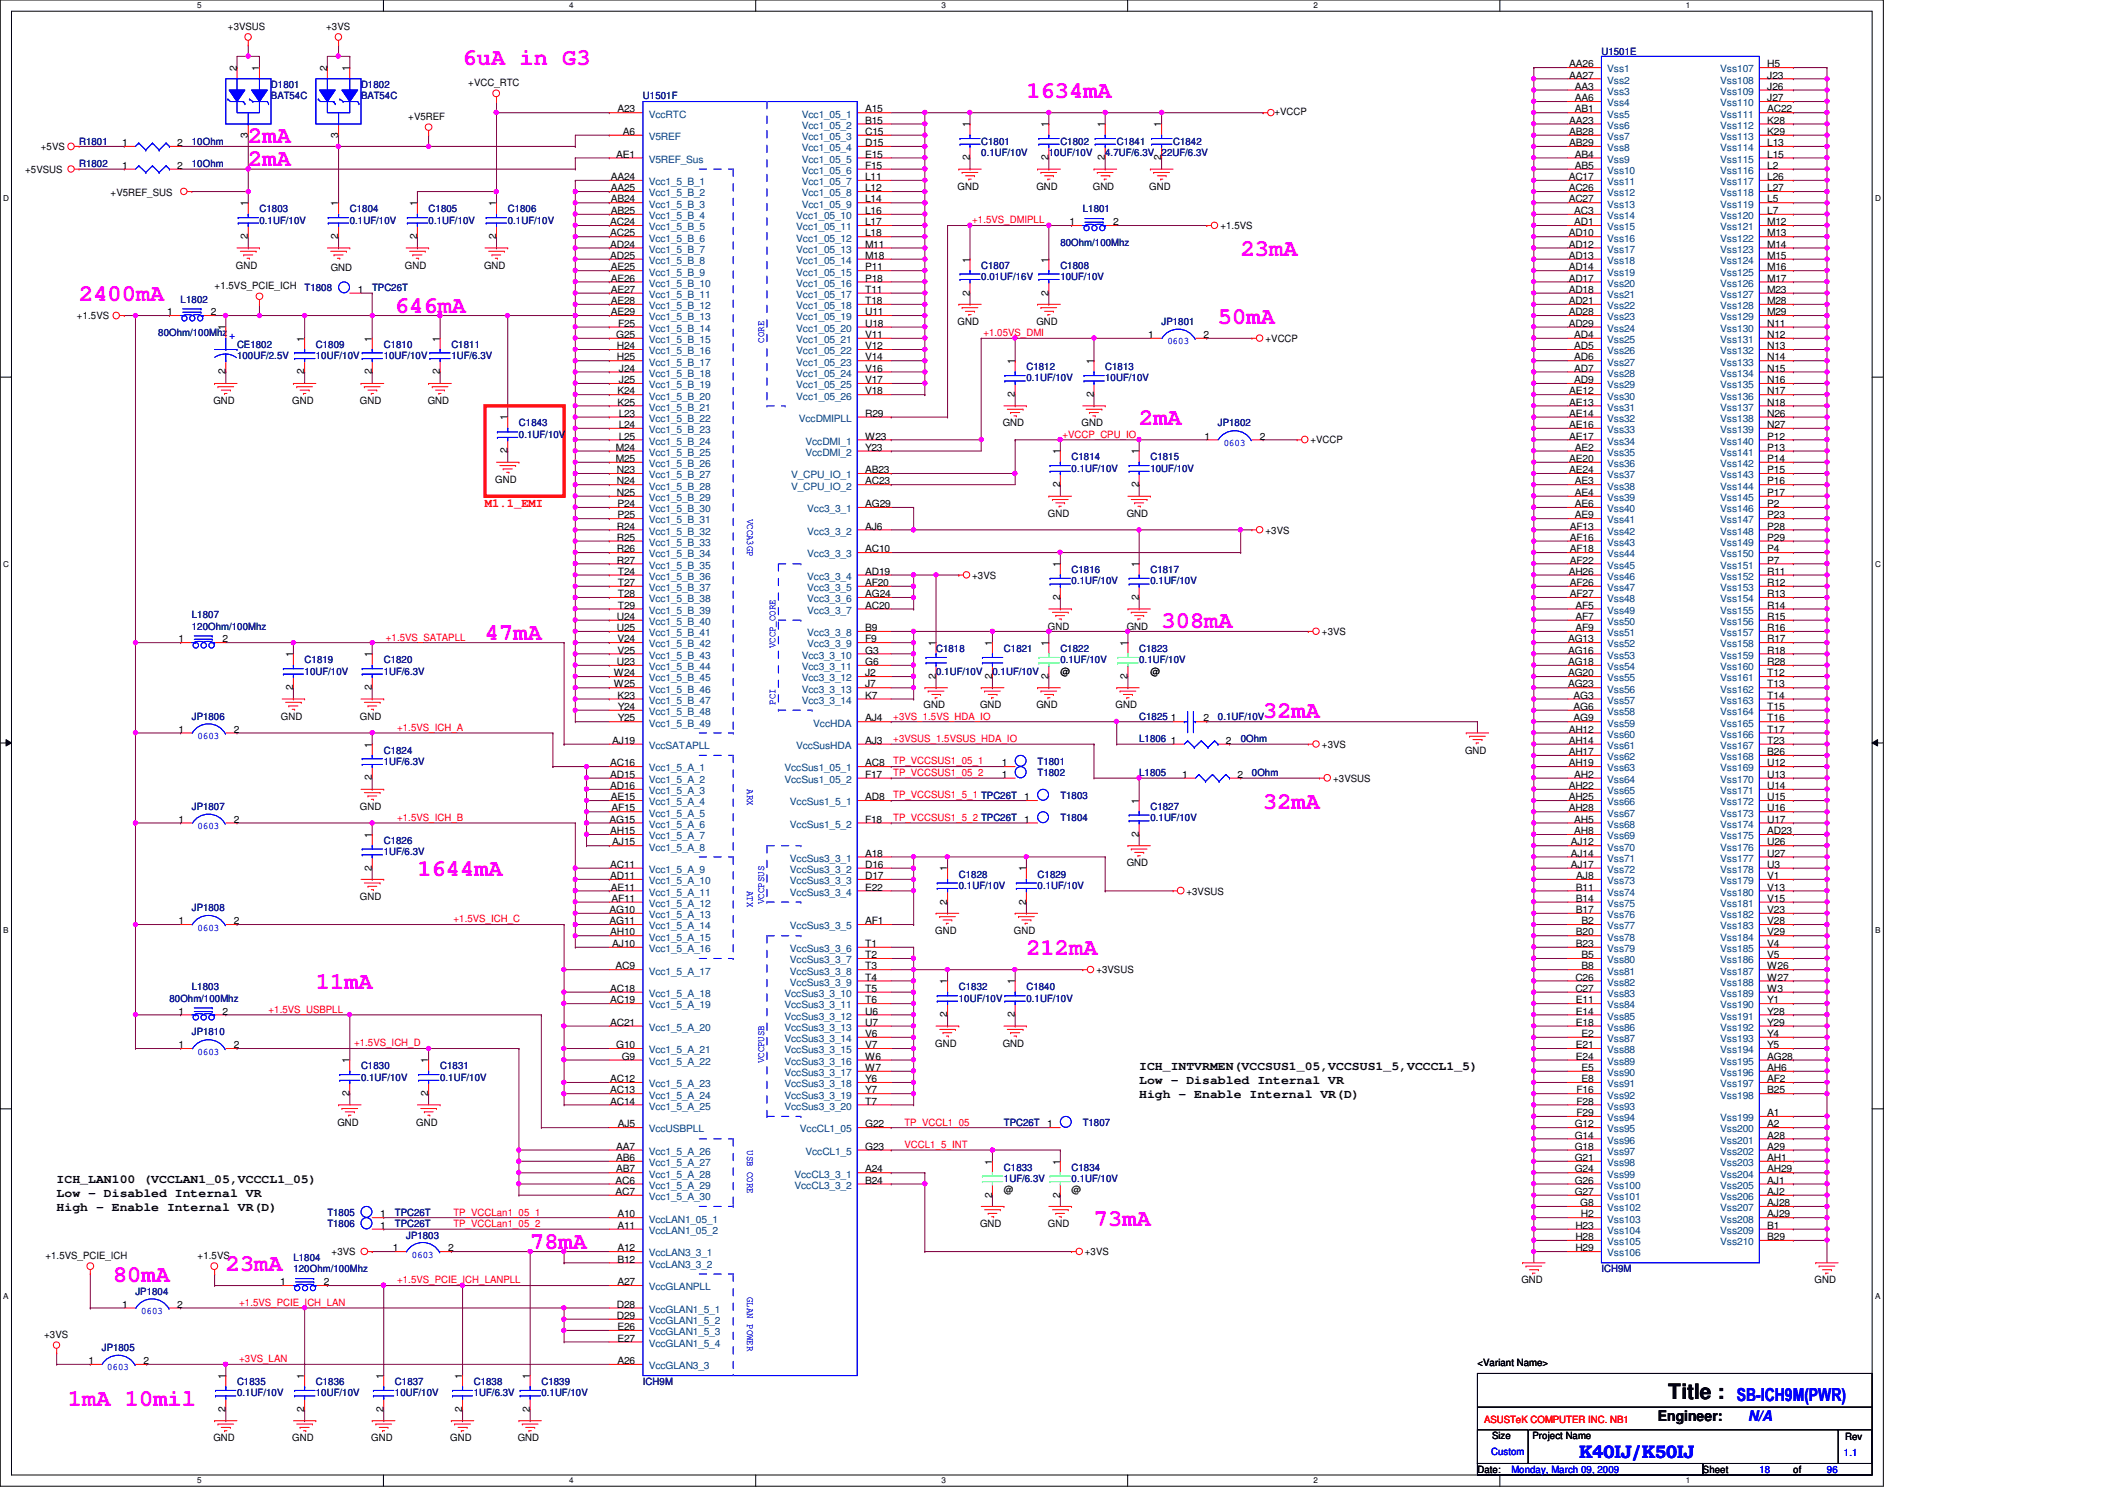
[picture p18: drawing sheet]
<svg xmlns="http://www.w3.org/2000/svg" width="297mm" height="210mm" viewBox="0 0 297 210" stroke-linecap="round" stroke-linejoin="round" font-family="sans-serif">
<defs><g id="words">
<g font-size="3.3" fill="#f0f">
<text x="64.6" y="9">6uA in G3</text>
<text x="143.3" y="13.7">1634mA</text>
<text x="34.7" y="20">2mA</text>
<text x="34.7" y="23.2">2mA</text>
<text x="173.3" y="35.8">23mA</text>
<text x="11" y="42.1">2400mA</text>
<text x="55.2" y="43.6">646mA</text>
<text x="170.1" y="45.2">50mA</text>
<text x="159.1" y="59.4">2mA</text>
<text x="67.7" y="89.3">47mA</text>
<text x="162.2" y="87.8">308mA</text>
<text x="176.4" y="100.3">32mA</text>
<text x="176.4" y="112.9">32mA</text>
<text x="58.3" y="122.4">1644mA</text>
<text x="143.3" y="133.4">212mA</text>
<text x="44.1" y="138.1">11mA</text>
<text x="152.8" y="171.2">73mA</text>
<text x="15.8" y="179.1">80mA</text>
<text x="31.5" y="177.5">23mA</text>
<text x="74" y="174.4">78mA</text>
<text x="9.5" y="196.4">1mA 10mil</text>
</g>
<text font-size="3" x="233" y="195.3">Title :</text>
<g font-size="2.5" fill="#00f">
<text x="242.6" y="195.7">SB-ICH9M(PWR)</text>
<text x="220.5" y="203.6">K40IJ/K50IJ</text>
</g>
<text font-size="2" x="231.5" y="198.4">Engineer:</text>
<text font-size="2" fill="#00f" x="244.1" y="198.4">N/A</text>
<text font-size="1.7" fill="#f00" x="67.7" y="70.7">M1.1_EMI</text>
<g font-size="1.7">
<text x="159.1" y="149.5">ICH_INTVRMEN(VCCSUS1_05,VCCSUS1_5,VCCCL1_5)</text>
<text x="159.1" y="151.4">Low - Disabled Internal VR</text>
<text x="159.1" y="153.4">High - Enable Internal VR(D)</text>
<text x="7.9" y="165.2">ICH_LAN100 (VCCLAN1_05,VCCCL1_05)</text>
<text x="7.9" y="167.2">Low - Disabled Internal VR</text>
<text x="7.9" y="169.1">High - Enable Internal VR(D)</text>
</g>
<g font-size="1.4">
<text x="31.8" y="4.1">+3VSUS</text>
<text x="45.5" y="4.1">+3VS</text>
<text x="33.1" y="9.9" transform="rotate(-90 33.1 9.9)">2</text>
<text x="36.2" y="9.9" transform="rotate(-90 36.2 9.9)">1</text>
<text x="45.7" y="9.9" transform="rotate(-90 45.7 9.9)">2</text>
<text x="48.8" y="9.9" transform="rotate(-90 48.8 9.9)">1</text>
<text x="219.2" y="9.4">AA26</text>
<text x="219.2" y="11">AA27</text>
<text x="246.8" y="9.4">H5</text>
<text x="246.8" y="11">J23</text>
<text x="57" y="16.7">+V5REF</text>
<text x="65.4" y="12">+VCC_RTC</text>
<text x="86.2" y="15.7">A23</text>
<text x="120.8" y="15.7">A15</text>
<text x="120.8" y="17.3">B15</text>
<text x="135.4" y="17.8" transform="rotate(-90 135.4 17.8)">1</text>
<text x="146.4" y="17.8" transform="rotate(-90 146.4 17.8)">1</text>
<text x="154.3" y="17.8" transform="rotate(-90 154.3 17.8)">1</text>
<text x="162.2" y="17.8" transform="rotate(-90 162.2 17.8)">1</text>
<text x="178" y="16.1">+VCCP</text>
<text x="219.2" y="17.3">AA23</text>
<text x="219.9" y="12.5">AA3</text>
<text x="219.9" y="14.1">AA6</text>
<text x="219.9" y="15.7">AB1</text>
<text x="246.8" y="12.5">J26</text>
<text x="246.8" y="14.1">J27</text>
<text x="246.8" y="15.7">AC22</text>
<text x="246.8" y="17.3">K28</text>
<text x="5.7" y="21">+5VS</text>
<text x="17.1" y="20.4">1</text>
<text x="17.1" y="23.6">1</text>
<text x="24.8" y="20.4">2</text>
<text x="24.8" y="23.6">2</text>
<text x="34.6" y="19.2" transform="rotate(-90 34.6 19.2)">3</text>
<text x="47.2" y="19.2" transform="rotate(-90 47.2 19.2)">3</text>
<text x="86.1" y="22">AE1</text>
<text x="87" y="18.8">A6</text>
<text x="120.8" y="18.8">C15</text>
<text x="120.8" y="20.4">D15</text>
<text x="120.8" y="22">E15</text>
<text x="120.8" y="23.6">F15</text>
<text x="135.4" y="22.4" transform="rotate(-90 135.4 22.4)">2</text>
<text x="146.4" y="22.4" transform="rotate(-90 146.4 22.4)">2</text>
<text x="154.3" y="22.4" transform="rotate(-90 154.3 22.4)">2</text>
<text x="162.2" y="22.4" transform="rotate(-90 162.2 22.4)">2</text>
<text x="219.2" y="18.8">AB28</text>
<text x="219.2" y="20.4">AB29</text>
<text x="219.9" y="22">AB4</text>
<text x="219.9" y="23.6">AB5</text>
<text x="246.8" y="18.8">K29</text>
<text x="246.8" y="20.4">L13</text>
<text x="246.8" y="22">L15</text>
<text x="246.8" y="23.6">L2</text>
<text x="3.5" y="24.1">+5VSUS</text>
<text x="15.4" y="27.3">+V5REF_SUS</text>
<text x="34.6" y="28.8" transform="rotate(-90 34.6 28.8)">1</text>
<text x="47.2" y="28.8" transform="rotate(-90 47.2 28.8)">1</text>
<text x="58.2" y="28.8" transform="rotate(-90 58.2 28.8)">1</text>
<text x="69.3" y="28.8" transform="rotate(-90 69.3 28.8)">1</text>
<text x="85.3" y="25.1">AA24</text>
<text x="85.3" y="26.7">AA25</text>
<text x="85.3" y="28.3">AB24</text>
<text x="85.3" y="29.9">AB25</text>
<text x="120.8" y="25.1">L11</text>
<text x="120.8" y="26.7">L12</text>
<text x="120.8" y="28.3">L14</text>
<text x="120.8" y="29.9">L16</text>
<text x="133.7" y="26.5">GND</text>
<text x="144.7" y="26.5">GND</text>
<text x="152.6" y="26.5">GND</text>
<text x="160.5" y="26.5">GND</text>
<text x="219.1" y="25.1">AC17</text>
<text x="219.1" y="26.7">AC26</text>
<text x="219.1" y="28.3">AC27</text>
<text x="219.8" y="29.9">AC3</text>
<text x="246.8" y="25.1">L26</text>
<text x="246.8" y="26.7">L27</text>
<text x="246.8" y="28.3">L5</text>
<text x="246.8" y="29.9">L7</text>
<text x="34.6" y="33.4" transform="rotate(-90 34.6 33.4)">2</text>
<text x="47.2" y="33.4" transform="rotate(-90 47.2 33.4)">2</text>
<text x="58.2" y="33.4" transform="rotate(-90 58.2 33.4)">2</text>
<text x="69.3" y="33.4" transform="rotate(-90 69.3 33.4)">2</text>
<text x="85.2" y="31.5">AC24</text>
<text x="85.2" y="33">AC25</text>
<text x="85.2" y="34.6">AD24</text>
<text x="120.8" y="31.5">L17</text>
<text x="120.8" y="33">L18</text>
<text x="120.8" y="34.6">M11</text>
<text x="149.3" y="31.5">1</text>
<text x="155.4" y="31.5">2</text>
<text x="170.4" y="32">+1.5VS</text>
<text x="219.1" y="33">AD10</text>
<text x="219.1" y="34.6">AD12</text>
<text x="219.8" y="31.5">AD1</text>
<text x="246.8" y="31.5">M12</text>
<text x="246.8" y="33">M13</text>
<text x="246.8" y="34.6">M14</text>
<text x="30" y="40.3">+1.5VS_PCIE_ICH</text>
<text x="32.9" y="37.5">GND</text>
<text x="46.2" y="37.8">GND</text>
<text x="49.9" y="40.9">1</text>
<text x="56.6" y="37.5">GND</text>
<text x="67.6" y="37.5">GND</text>
<text x="85.2" y="36.2">AD25</text>
<text x="85.3" y="37.8">AE25</text>
<text x="85.3" y="39.3">AE26</text>
<text x="85.3" y="40.9">AE27</text>
<text x="120.8" y="36.2">M18</text>
<text x="120.8" y="37.8">P11</text>
<text x="120.8" y="39.3">P18</text>
<text x="120.8" y="40.9">T11</text>
<text x="135.4" y="41.3" transform="rotate(-90 135.4 41.3)">2</text>
<text x="135.4" y="36.7" transform="rotate(-90 135.4 36.7)">1</text>
<text x="146.4" y="41.3" transform="rotate(-90 146.4 41.3)">2</text>
<text x="146.4" y="36.7" transform="rotate(-90 146.4 36.7)">1</text>
<text x="219.1" y="36.2">AD13</text>
<text x="219.1" y="37.8">AD14</text>
<text x="219.1" y="39.3">AD17</text>
<text x="219.1" y="40.9">AD18</text>
<text x="246.8" y="36.2">M15</text>
<text x="246.8" y="37.8">M16</text>
<text x="246.8" y="39.3">M17</text>
<text x="246.8" y="40.9">M23</text>
<text x="10.7" y="44.6">+1.5VS</text>
<text x="23.4" y="44">1</text>
<text x="29.5" y="44">2</text>
<text x="31.5" y="46.1" transform="rotate(-90 31.5 46.1)">1</text>
<text x="42.5" y="47.7" transform="rotate(-90 42.5 47.7)">1</text>
<text x="51.9" y="47.7" transform="rotate(-90 51.9 47.7)">1</text>
<text x="61.4" y="47.7" transform="rotate(-90 61.4 47.7)">1</text>
<text x="85.3" y="42.5">AE28</text>
<text x="85.3" y="44">AE29</text>
<text x="86.1" y="47.2">G25</text>
<text x="86.3" y="45.6">F25</text>
<text x="120.8" y="42.5">T18</text>
<text x="120.8" y="44">U11</text>
<text x="120.8" y="45.6">U18</text>
<text x="120.8" y="47.2">V11</text>
<text x="133.7" y="45.4">GND</text>
<text x="144.7" y="45.4">GND</text>
<text x="160.4" y="47.2">1</text>
<text x="168.1" y="47.2">2</text>
<text x="176.7" y="47.8">+VCCP</text>
<text x="219.1" y="42.5">AD21</text>
<text x="219.1" y="44">AD28</text>
<text x="219.1" y="45.6">AD29</text>
<text x="219.8" y="47.2">AD4</text>
<text x="246.8" y="42.5">M28</text>
<text x="246.8" y="44">M29</text>
<text x="246.8" y="45.6">N11</text>
<text x="246.8" y="47.2">N12</text>
<text x="31.5" y="52.3" transform="rotate(-90 31.5 52.3)">2</text>
<text x="42.5" y="52.3" transform="rotate(-90 42.5 52.3)">2</text>
<text x="51.9" y="52.3" transform="rotate(-90 51.9 52.3)">2</text>
<text x="61.4" y="52.3" transform="rotate(-90 61.4 52.3)">2</text>
<text x="86.1" y="48.8">H24</text>
<text x="86.1" y="50.3">H25</text>
<text x="86.4" y="51.9">J24</text>
<text x="86.4" y="53.5">J25</text>
<text x="120.8" y="48.8">V12</text>
<text x="120.8" y="53.5">V17</text>
<text x="120.8" y="50.3">V14</text>
<text x="120.8" y="51.9">V16</text>
<text x="141.7" y="50.8" transform="rotate(-90 141.7 50.8)">1</text>
<text x="152.7" y="50.8" transform="rotate(-90 152.7 50.8)">1</text>
<text x="219.8" y="48.8">AD5</text>
<text x="219.8" y="50.3">AD6</text>
<text x="219.8" y="51.9">AD7</text>
<text x="219.8" y="53.5">AD9</text>
<text x="246.8" y="48.8">N13</text>
<text x="246.8" y="50.3">N14</text>
<text x="246.8" y="51.9">N15</text>
<text x="246.8" y="53.5">N16</text>
<text x="29.8" y="56.4">GND</text>
<text x="40.8" y="56.4">GND</text>
<text x="50.2" y="56.4">GND</text>
<text x="59.7" y="56.4">GND</text>
<text x="70.9" y="58.7" transform="rotate(-90 70.9 58.7)">1</text>
<text x="86.2" y="55.1">K24</text>
<text x="86.2" y="56.6">K25</text>
<text x="86.4" y="58.2">L23</text>
<text x="86.4" y="59.8">L24</text>
<text x="120.8" y="58.2">R29</text>
<text x="120.8" y="55.1">V18</text>
<text x="140" y="59.6">GND</text>
<text x="141.7" y="55.5" transform="rotate(-90 141.7 55.5)">2</text>
<text x="151" y="59.6">GND</text>
<text x="152.7" y="55.5" transform="rotate(-90 152.7 55.5)">2</text>
<text x="219.2" y="55.1">AE12</text>
<text x="219.2" y="56.6">AE13</text>
<text x="219.2" y="58.2">AE14</text>
<text x="219.2" y="59.8">AE16</text>
<text x="246.8" y="55.1">N17</text>
<text x="246.8" y="56.6">N18</text>
<text x="246.8" y="58.2">N26</text>
<text x="246.8" y="59.8">N27</text>
<text x="70.9" y="63.3" transform="rotate(-90 70.9 63.3)">2</text>
<text x="86" y="62.9">M24</text>
<text x="86" y="64.5">M25</text>
<text x="86.4" y="61.4">L25</text>
<text x="120.8" y="62.9">Y23</text>
<text x="120.8" y="61.4">W23</text>
<text x="148" y="63.5" transform="rotate(-90 148 63.5)">1</text>
<text x="159" y="63.5" transform="rotate(-90 159 63.5)">1</text>
<text x="168.2" y="61.4">1</text>
<text x="175.9" y="61.4">2</text>
<text x="183" y="61.9">+VCCP</text>
<text x="219.2" y="61.4">AE17</text>
<text x="219.2" y="64.5">AE20</text>
<text x="219.9" y="62.9">AE2</text>
<text x="246.8" y="61.4">P12</text>
<text x="246.8" y="62.9">P13</text>
<text x="246.8" y="64.5">P14</text>
<text x="69.2" y="67.4">GND</text>
<text x="86.1" y="66.1">N23</text>
<text x="86.1" y="67.6">N24</text>
<text x="86.1" y="69.3">N25</text>
<text x="86.2" y="70.8">P24</text>
<text x="120.8" y="70.8">AG29</text>
<text x="120.8" y="66.1">AB23</text>
<text x="120.8" y="67.6">AC23</text>
<text x="148" y="68" transform="rotate(-90 148 68)">2</text>
<text x="159" y="68" transform="rotate(-90 159 68)">2</text>
<text x="219.2" y="66.1">AE24</text>
<text x="219.9" y="67.6">AE3</text>
<text x="219.9" y="69.3">AE4</text>
<text x="219.9" y="70.8">AE6</text>
<text x="246.8" y="66.1">P15</text>
<text x="246.8" y="67.6">P16</text>
<text x="246.8" y="69.3">P17</text>
<text x="246.8" y="70.8">P2</text>
<text x="86.1" y="74">R24</text>
<text x="86.1" y="75.5">R25</text>
<text x="86.1" y="77.1">R26</text>
<text x="86.2" y="72.4">P25</text>
<text x="120.8" y="74">AJ6</text>
<text x="120.8" y="77.1">AC10</text>
<text x="146.3" y="72.2">GND</text>
<text x="157.3" y="72.2">GND</text>
<text x="176.7" y="74.5">+3VS</text>
<text x="219.2" y="74">AF13</text>
<text x="219.2" y="75.5">AF16</text>
<text x="219.2" y="77.1">AF18</text>
<text x="219.9" y="72.4">AE9</text>
<text x="246.8" y="72.4">P23</text>
<text x="246.8" y="74">P28</text>
<text x="246.8" y="75.5">P29</text>
<text x="246.8" y="77.1">P4</text>
<text x="86.1" y="78.7">R27</text>
<text x="86.3" y="80.3">T24</text>
<text x="86.3" y="81.8">T27</text>
<text x="86.3" y="83.4">T28</text>
<text x="120.8" y="80.3">AD19</text>
<text x="120.8" y="81.8">AF20</text>
<text x="120.8" y="83.4">AG24</text>
<text x="135.8" y="80.8">+3VS</text>
<text x="148" y="83.8" transform="rotate(-90 148 83.8)">2</text>
<text x="148" y="79.2" transform="rotate(-90 148 79.2)">1</text>
<text x="159" y="83.8" transform="rotate(-90 159 83.8)">2</text>
<text x="159" y="79.2" transform="rotate(-90 159 79.2)">1</text>
<text x="219.1" y="80.3">AH26</text>
<text x="219.2" y="78.7">AF22</text>
<text x="219.2" y="81.8">AF26</text>
<text x="219.2" y="83.4">AF27</text>
<text x="246.8" y="78.7">P7</text>
<text x="246.8" y="80.3">R11</text>
<text x="246.8" y="81.8">R12</text>
<text x="246.8" y="83.4">R13</text>
<text x="24.9" y="89.7">1</text>
<text x="31.1" y="89.7">2</text>
<text x="86.1" y="86.6">U24</text>
<text x="86.1" y="88.1">U25</text>
<text x="86.2" y="89.7">V24</text>
<text x="86.3" y="85">T29</text>
<text x="120.8" y="89.7">F9</text>
<text x="120.8" y="88.1">B9</text>
<text x="120.8" y="85">AC20</text>
<text x="146.3" y="87.9">GND</text>
<text x="157.3" y="87.9">GND</text>
<text x="184.6" y="88.7">+3VS</text>
<text x="219" y="89.7">AG13</text>
<text x="220" y="85">AF5</text>
<text x="220" y="86.6">AF7</text>
<text x="220" y="88.1">AF9</text>
<text x="246.8" y="85">R14</text>
<text x="246.8" y="86.6">R15</text>
<text x="246.8" y="88.1">R16</text>
<text x="246.8" y="89.7">R17</text>
<text x="40.9" y="91.8" transform="rotate(-90 40.9 91.8)">1</text>
<text x="51.9" y="91.8" transform="rotate(-90 51.9 91.8)">1</text>
<text x="85.7" y="94.4">W24</text>
<text x="86.1" y="92.9">U23</text>
<text x="86.2" y="91.3">V25</text>
<text x="120.8" y="91.3">G3</text>
<text x="120.8" y="92.9">G6</text>
<text x="120.8" y="94.4">J2</text>
<text x="130.7" y="94.8" transform="rotate(-90 130.7 94.8)">2</text>
<text x="130.7" y="90.2" transform="rotate(-90 130.7 90.2)">1</text>
<text x="138.6" y="94.8" transform="rotate(-90 138.6 94.8)">2</text>
<text x="138.6" y="90.2" transform="rotate(-90 138.6 90.2)">1</text>
<text x="146.4" y="94.8" transform="rotate(-90 146.4 94.8)">2</text>
<text x="146.4" y="90.2" transform="rotate(-90 146.4 90.2)">1</text>
<text x="148.1" y="94.2">@</text>
<text x="157.5" y="94.8" transform="rotate(-90 157.5 94.8)">2</text>
<text x="157.5" y="90.2" transform="rotate(-90 157.5 90.2)">1</text>
<text x="160.7" y="94.2">@</text>
<text x="219" y="91.3">AG16</text>
<text x="219" y="92.9">AG18</text>
<text x="219" y="94.4">AG20</text>
<text x="246.8" y="91.3">R18</text>
<text x="246.8" y="92.9">R28</text>
<text x="246.8" y="94.4">T12</text>
<text x="39.2" y="100.5">GND</text>
<text x="40.9" y="96.4" transform="rotate(-90 40.9 96.4)">2</text>
<text x="50.2" y="100.5">GND</text>
<text x="51.9" y="96.4" transform="rotate(-90 51.9 96.4)">2</text>
<text x="85.7" y="96">W25</text>
<text x="86.2" y="97.6">K23</text>
<text x="86.3" y="99.1">Y24</text>
<text x="86.3" y="100.8">Y25</text>
<text x="120.8" y="100.8">AJ4</text>
<text x="120.8" y="96">J7</text>
<text x="120.8" y="97.6">K7</text>
<text x="129" y="98.9">GND</text>
<text x="136.9" y="98.9">GND</text>
<text x="144.7" y="98.9">GND</text>
<text x="155.8" y="98.9">GND</text>
<text x="163.5" y="100.8">1</text>
<text x="168.1" y="100.8">2</text>
<text x="219" y="96">AG23</text>
<text x="219.7" y="97.6">AG3</text>
<text x="219.7" y="99.1">AG6</text>
<text x="219.7" y="100.8">AG9</text>
<text x="246.8" y="96">T13</text>
<text x="246.8" y="97.6">T14</text>
<text x="246.8" y="99.1">T15</text>
<text x="246.8" y="100.8">T16</text>
<text x="24.9" y="102.3">1</text>
<text x="32.6" y="102.3">2</text>
<text x="51.9" y="104.4" transform="rotate(-90 51.9 104.4)">1</text>
<text x="85.2" y="107">AC16</text>
<text x="85.5" y="103.9">AJ19</text>
<text x="120.8" y="103.9">AJ3</text>
<text x="120.8" y="107">AC8</text>
<text x="139.9" y="107">1</text>
<text x="163.5" y="103.9">1</text>
<text x="171.2" y="103.9">2</text>
<text x="184.6" y="104.4">+3VS</text>
<text x="204.6" y="105.2">GND</text>
<text x="219.1" y="102.3">AH12</text>
<text x="219.1" y="103.9">AH14</text>
<text x="219.1" y="105.5">AH17</text>
<text x="219.1" y="107">AH19</text>
<text x="246.8" y="102.3">T17</text>
<text x="246.8" y="103.9">T23</text>
<text x="246.8" y="107">U12</text>
<text x="246.8" y="105.5">B26</text>
<text x="50.2" y="113.1">GND</text>
<text x="51.9" y="109" transform="rotate(-90 51.9 109)">2</text>
<text x="85.2" y="108.6">AD15</text>
<text x="85.2" y="110.2">AD16</text>
<text x="85.3" y="111.8">AE15</text>
<text x="85.4" y="113.3">AF15</text>
<text x="120.8" y="108.6">F17</text>
<text x="120.8" y="111.8">AD8</text>
<text x="139.9" y="108.6">1</text>
<text x="143" y="111.8">1</text>
<text x="159" y="112.3" transform="rotate(-90 159 112.3)">1</text>
<text x="165.1" y="108.6">1</text>
<text x="172.8" y="108.6">2</text>
<text x="186.2" y="109.2">+3VSUS</text>
<text x="219.1" y="110.2">AH22</text>
<text x="219.1" y="111.8">AH25</text>
<text x="219.1" y="113.3">AH28</text>
<text x="219.8" y="108.6">AH2</text>
<text x="246.8" y="108.6">U13</text>
<text x="246.8" y="110.2">U14</text>
<text x="246.8" y="111.8">U15</text>
<text x="246.8" y="113.3">U16</text>
<text x="24.9" y="114.9">1</text>
<text x="32.6" y="114.9">2</text>
<text x="51.9" y="117" transform="rotate(-90 51.9 117)">1</text>
<text x="85.1" y="114.9">AG15</text>
<text x="85.2" y="116.5">AH15</text>
<text x="85.5" y="118.1">AJ15</text>
<text x="120.8" y="119.6">A18</text>
<text x="120.8" y="114.9">F18</text>
<text x="143" y="114.9">1</text>
<text x="159" y="116.8" transform="rotate(-90 159 116.8)">2</text>
<text x="219.4" y="118.1">AJ12</text>
<text x="219.4" y="119.6">AJ14</text>
<text x="219.8" y="114.9">AH5</text>
<text x="219.8" y="116.5">AH8</text>
<text x="246.8" y="114.9">U17</text>
<text x="246.8" y="116.5">AD23</text>
<text x="246.8" y="118.1">U26</text>
<text x="246.8" y="119.6">U27</text>
<text x="50.2" y="125.7">GND</text>
<text x="51.9" y="121.6" transform="rotate(-90 51.9 121.6)">2</text>
<text x="85.2" y="121.2">AC11</text>
<text x="85.2" y="122.8">AD11</text>
<text x="85.3" y="124.4">AE11</text>
<text x="85.4" y="125.9">AF11</text>
<text x="120.8" y="121.2">D16</text>
<text x="120.8" y="122.8">D17</text>
<text x="120.8" y="124.4">E22</text>
<text x="132.3" y="121.7" transform="rotate(-90 132.3 121.7)">1</text>
<text x="143.3" y="121.7" transform="rotate(-90 143.3 121.7)">1</text>
<text x="157.3" y="121">GND</text>
<text x="165.7" y="124.9">+3VSUS</text>
<text x="219.4" y="121.2">AJ17</text>
<text x="220.1" y="124.4">B11</text>
<text x="220.1" y="125.9">B14</text>
<text x="220.1" y="122.8">AJ8</text>
<text x="246.8" y="121.2">U3</text>
<text x="246.8" y="122.8">V1</text>
<text x="246.8" y="124.4">V13</text>
<text x="246.8" y="125.9">V15</text>
<text x="24.9" y="129.1">1</text>
<text x="32.6" y="129.1">2</text>
<text x="85.1" y="127.5">AG10</text>
<text x="85.1" y="129.1">AG11</text>
<text x="85.2" y="130.6">AH10</text>
<text x="120.8" y="129.1">AF1</text>
<text x="130.6" y="130.4">GND</text>
<text x="132.3" y="126.3" transform="rotate(-90 132.3 126.3)">2</text>
<text x="141.6" y="130.4">GND</text>
<text x="143.3" y="126.3" transform="rotate(-90 143.3 126.3)">2</text>
<text x="220.1" y="127.5">B17</text>
<text x="220.1" y="130.6">B20</text>
<text x="220.8" y="129.1">B2</text>
<text x="246.8" y="127.5">V23</text>
<text x="246.8" y="129.1">V28</text>
<text x="246.8" y="130.6">V29</text>
<text x="85.5" y="132.2">AJ10</text>
<text x="86" y="135.4">AC9</text>
<text x="120.8" y="132.2">T1</text>
<text x="120.8" y="133.8">T2</text>
<text x="120.8" y="135.4">T3</text>
<text x="120.8" y="136.9">T4</text>
<text x="132.3" y="137.5" transform="rotate(-90 132.3 137.5)">1</text>
<text x="141.7" y="137.5" transform="rotate(-90 141.7 137.5)">1</text>
<text x="153.1" y="135.9">+3VSUS</text>
<text x="220" y="136.9">C26</text>
<text x="220.1" y="132.2">B23</text>
<text x="220.8" y="133.8">B5</text>
<text x="220.8" y="135.4">B8</text>
<text x="246.8" y="132.2">V4</text>
<text x="246.8" y="133.8">V5</text>
<text x="246.8" y="135.4">W26</text>
<text x="246.8" y="136.9">W27</text>
<text x="24.9" y="141.7">1</text>
<text x="31.1" y="141.7">2</text>
<text x="85.2" y="143.3">AC21</text>
<text x="85.2" y="140.1">AC19</text>
<text x="85.2" y="138.5">AC18</text>
<text x="120.8" y="138.5">T5</text>
<text x="120.8" y="140.1">T6</text>
<text x="120.8" y="141.7">U6</text>
<text x="120.8" y="143.3">U7</text>
<text x="132.3" y="142.1" transform="rotate(-90 132.3 142.1)">2</text>
<text x="141.7" y="142.1" transform="rotate(-90 141.7 142.1)">2</text>
<text x="220" y="138.5">C27</text>
<text x="220.1" y="140.1">E11</text>
<text x="220.1" y="141.7">E14</text>
<text x="220.1" y="143.3">E18</text>
<text x="246.8" y="138.5">W3</text>
<text x="246.8" y="140.1">Y1</text>
<text x="246.8" y="141.7">Y28</text>
<text x="246.8" y="143.3">Y29</text>
<text x="24.9" y="146.4">1</text>
<text x="32.6" y="146.4">2</text>
<text x="48.8" y="148.5" transform="rotate(-90 48.8 148.5)">1</text>
<text x="59.8" y="148.5" transform="rotate(-90 59.8 148.5)">1</text>
<text x="86.1" y="146.4">G10</text>
<text x="86.8" y="148">G9</text>
<text x="120.8" y="144.8">V6</text>
<text x="120.8" y="146.4">V7</text>
<text x="120.8" y="148">W6</text>
<text x="120.8" y="149.6">W7</text>
<text x="130.6" y="146.2">GND</text>
<text x="140" y="146.2">GND</text>
<text x="220.1" y="146.4">E21</text>
<text x="220.1" y="148">E24</text>
<text x="220.8" y="144.8">E2</text>
<text x="220.8" y="149.6">E5</text>
<text x="246.8" y="144.8">Y4</text>
<text x="246.8" y="146.4">Y5</text>
<text x="246.8" y="148">AG28</text>
<text x="246.8" y="149.6">AH6</text>
<text x="48.8" y="153.1" transform="rotate(-90 48.8 153.1)">2</text>
<text x="59.8" y="153.1" transform="rotate(-90 59.8 153.1)">2</text>
<text x="85.2" y="151.1">AC12</text>
<text x="85.2" y="152.7">AC13</text>
<text x="85.2" y="154.3">AC14</text>
<text x="120.8" y="151.1">Y6</text>
<text x="120.8" y="152.7">Y7</text>
<text x="120.8" y="154.3">T7</text>
<text x="220.2" y="152.7">F16</text>
<text x="220.2" y="154.3">F28</text>
<text x="220.2" y="155.9">F29</text>
<text x="220.8" y="151.1">E8</text>
<text x="246.8" y="155.9">A1</text>
<text x="246.8" y="151.1">AF2</text>
<text x="246.8" y="152.7">B25</text>
<text x="47.1" y="157.2">GND</text>
<text x="58.1" y="157.2">GND</text>
<text x="86.1" y="160.6">AA7</text>
<text x="86.3" y="157.4">AJ5</text>
<text x="120.8" y="157.4">G22</text>
<text x="120.8" y="160.6">G23</text>
<text x="146.2" y="157.4">1</text>
<text x="219.9" y="157.4">G12</text>
<text x="219.9" y="159">G14</text>
<text x="219.9" y="160.6">G18</text>
<text x="246.8" y="157.4">A2</text>
<text x="246.8" y="159">A28</text>
<text x="246.8" y="160.6">A29</text>
<text x="86" y="165.3">AC6</text>
<text x="86" y="166.9">AC7</text>
<text x="86.1" y="162.1">AB6</text>
<text x="86.1" y="163.7">AB7</text>
<text x="120.8" y="165.3">B24</text>
<text x="120.8" y="163.7">A24</text>
<text x="138.6" y="167.3" transform="rotate(-90 138.6 167.3)">2</text>
<text x="138.6" y="162.7" transform="rotate(-90 138.6 162.7)">1</text>
<text x="148" y="167.3" transform="rotate(-90 148 167.3)">2</text>
<text x="148" y="162.7" transform="rotate(-90 148 162.7)">1</text>
<text x="219.9" y="163.7">G24</text>
<text x="219.9" y="165.3">G26</text>
<text x="219.9" y="166.9">G27</text>
<text x="219.9" y="162.1">G21</text>
<text x="246.8" y="162.1">AH1</text>
<text x="246.8" y="163.7">AH29</text>
<text x="246.8" y="165.3">AJ1</text>
<text x="246.8" y="166.9">AJ2</text>
<text x="53.1" y="170">1</text>
<text x="53.1" y="171.6">1</text>
<text x="86.2" y="170">A10</text>
<text x="86.2" y="171.6">A11</text>
<text x="136.9" y="171.4">GND</text>
<text x="146.3" y="171.4">GND</text>
<text x="220" y="171.6">H23</text>
<text x="220" y="173.2">H28</text>
<text x="220.7" y="168.4">G8</text>
<text x="220.8" y="170">H2</text>
<text x="246.8" y="168.4">AJ28</text>
<text x="246.8" y="170">AJ29</text>
<text x="246.8" y="171.6">B1</text>
<text x="246.8" y="173.2">B29</text>
<text x="6.3" y="175.8">+1.5VS_PCIE_ICH</text>
<text x="27.6" y="175.8">+1.5VS</text>
<text x="39.1" y="179.5">1</text>
<text x="45.2" y="179.5">2</text>
<text x="46.3" y="175.3">+3VS</text>
<text x="54.9" y="174.8">1</text>
<text x="62.6" y="174.8">2</text>
<text x="86.2" y="174.8">A12</text>
<text x="86.2" y="176.3">B12</text>
<text x="86.2" y="179.5">A27</text>
<text x="151.5" y="175.3">+3VS</text>
<text x="212.5" y="179.2">GND</text>
<text x="220" y="174.8">H29</text>
<text x="253.4" y="179.2">GND</text>
<text x="17.1" y="182.6">1</text>
<text x="24.8" y="182.6">2</text>
<text x="86.1" y="184.2">D29</text>
<text x="86.1" y="182.6">D28</text>
<text x="86.2" y="185.8">E26</text>
<text x="6.2" y="186.8">+3VS</text>
<text x="12.4" y="190.5">1</text>
<text x="20" y="190.5">2</text>
<text x="86.2" y="187.4">E27</text>
<text x="86.2" y="190.5">A26</text>
<text x="206.3" y="190.8">&lt;Variant Name&gt;</text>
<text x="31.5" y="197.2" transform="rotate(-90 31.5 197.2)">2</text>
<text x="31.5" y="192.6" transform="rotate(-90 31.5 192.6)">1</text>
<text x="42.5" y="197.2" transform="rotate(-90 42.5 197.2)">2</text>
<text x="42.5" y="192.6" transform="rotate(-90 42.5 192.6)">1</text>
<text x="53.5" y="197.2" transform="rotate(-90 53.5 197.2)">2</text>
<text x="53.5" y="192.6" transform="rotate(-90 53.5 192.6)">1</text>
<text x="64.6" y="197.2" transform="rotate(-90 64.6 197.2)">2</text>
<text x="64.6" y="192.6" transform="rotate(-90 64.6 192.6)">1</text>
<text x="74" y="197.2" transform="rotate(-90 74 197.2)">2</text>
<text x="74" y="192.6" transform="rotate(-90 74 192.6)">1</text>
<text x="29.8" y="201.3">GND</text>
<text x="40.8" y="201.3">GND</text>
<text x="51.9" y="201.3">GND</text>
<text x="62.9" y="201.3">GND</text>
<text x="72.3" y="201.3">GND</text>
<text x="208.4" y="201">Size</text>
<text x="214" y="201">Project Name</text>
<text x="257.7" y="201.1">Rev</text>
<text x="206.3" y="205.7">Date:</text>
<text x="237.8" y="205.7">Sheet</text>
<text x="250.4" y="205.7">of</text>
</g>
<g font-size="1.4" fill="#000080">
<text x="223.6" y="7.6">U1501E</text>
<text x="37.8" y="12.3">D1801</text>
<text x="37.8" y="13.9">BAT54C</text>
<text x="50.4" y="12.3">D1802</text>
<text x="50.4" y="13.9">BAT54C</text>
<text x="89.8" y="13.9">U1501F</text>
<text x="11" y="20.2">R1801</text>
<text x="11" y="23.4">R1802</text>
<text x="26.8" y="20.2">10Ohm</text>
<text x="26.8" y="23.4">10Ohm</text>
<text x="137" y="20.2">C1801</text>
<text x="137" y="21.8">0.1UF/10V</text>
<text x="146.5" y="21.8">10UF/10V</text>
<text x="148.1" y="20.2">C1802</text>
<text x="154.3" y="21.8">4.7UF/6.3V</text>
<text x="156" y="20.2">C1841</text>
<text x="162.2" y="21.8">22UF/6.3V</text>
<text x="163.8" y="20.2">C1842</text>
<text x="36.2" y="29.6">C1803</text>
<text x="48.8" y="29.6">C1804</text>
<text x="59.9" y="29.6">C1805</text>
<text x="70.9" y="29.6">C1806</text>
<text x="151.2" y="29.6">L1801</text>
<text x="36.2" y="31.2">0.1UF/10V</text>
<text x="48.8" y="31.2">0.1UF/10V</text>
<text x="59.9" y="31.2">0.1UF/10V</text>
<text x="70.9" y="31.2">0.1UF/10V</text>
<text x="148.1" y="34.4">80Ohm/100Mhz</text>
<text x="42.5" y="40.7">T1808</text>
<text x="52" y="40.7">TPC26T</text>
<text x="137" y="37.5">C1807</text>
<text x="137" y="39.1">0.01UF/16V</text>
<text x="148.1" y="37.5">C1808</text>
<text x="148.1" y="39.1">10UF/10V</text>
<text x="22.1" y="47">80Ohm/100Mhz +</text>
<text x="25.2" y="42.2">L1802</text>
<text x="162.2" y="45.4">JP1801</text>
<text x="33.1" y="48.6">CE1802</text>
<text x="33.1" y="50.1">100UF/2.5V</text>
<text x="44.1" y="48.6">C1809</text>
<text x="44.1" y="50.1">10UF/10V</text>
<text x="53.6" y="48.6">C1810</text>
<text x="53.6" y="50.1">10UF/10V</text>
<text x="63" y="48.6">C1811</text>
<text x="63" y="50.1">1UF/6.3V</text>
<text x="143.3" y="51.7">C1812</text>
<text x="143.3" y="53.3">0.1UF/10V</text>
<text x="154.3" y="51.7">C1813</text>
<text x="154.3" y="53.3">10UF/10V</text>
<text x="72.5" y="59.6">C1843</text>
<text x="170.1" y="59.6">JP1802</text>
<text x="72.5" y="61.1">0.1UF/10V</text>
<text x="149.6" y="64.3">C1814</text>
<text x="149.6" y="65.9">0.1UF/10V</text>
<text x="160.7" y="64.3">C1815</text>
<text x="160.7" y="65.9">10UF/10V</text>
<text x="149.6" y="80.1">C1816</text>
<text x="149.6" y="81.6">0.1UF/10V</text>
<text x="160.7" y="80.1">C1817</text>
<text x="160.7" y="81.6">0.1UF/10V</text>
<text x="26.8" y="86.4">L1807</text>
<text x="26.8" y="87.9">120Ohm/100Mhz</text>
<text x="42.5" y="92.6">C1819</text>
<text x="42.5" y="94.2">10UF/10V</text>
<text x="53.6" y="92.6">C1820</text>
<text x="53.6" y="94.2">1UF/6.3V</text>
<text x="130.7" y="91.1">C1818</text>
<text x="130.7" y="94.2">0.1UF/10V</text>
<text x="138.6" y="94.2">0.1UF/10V</text>
<text x="140.2" y="91.1">C1821</text>
<text x="148.1" y="91.1">C1822</text>
<text x="148.1" y="92.6">0.1UF/10V</text>
<text x="159.1" y="91.1">C1823</text>
<text x="159.1" y="92.6">0.1UF/10V</text>
<text x="26.8" y="100.5">JP1806</text>
<text x="159.1" y="100.5">C1825</text>
<text x="170.1" y="100.5">0.1UF/10V</text>
<text x="53.6" y="105.2">C1824</text>
<text x="53.6" y="106.8">1UF/6.3V</text>
<text x="144.9" y="106.8">T1801</text>
<text x="159.1" y="103.7">L1806</text>
<text x="173.3" y="103.7">0Ohm</text>
<text x="26.8" y="113.1">JP1807</text>
<text x="144.9" y="108.4">T1802</text>
<text x="148.1" y="111.5">T1803</text>
<text x="159.1" y="108.4">L1805</text>
<text x="160.7" y="113.1">C1827</text>
<text x="174.8" y="108.4">0Ohm</text>
<text x="53.6" y="117.9">C1826</text>
<text x="53.6" y="119.4">1UF/6.3V</text>
<text x="148.1" y="114.7">T1804</text>
<text x="160.7" y="114.7">0.1UF/10V</text>
<text x="133.9" y="122.6">C1828</text>
<text x="133.9" y="124.1">0.1UF/10V</text>
<text x="144.9" y="122.6">C1829</text>
<text x="144.9" y="124.1">0.1UF/10V</text>
<text x="26.8" y="127.3">JP1808</text>
<text x="23.7" y="139.9">80Ohm/100Mhz</text>
<text x="26.8" y="138.3">L1803</text>
<text x="133.9" y="138.3">C1832</text>
<text x="133.9" y="139.9">10UF/10V</text>
<text x="143.3" y="138.3">C1840</text>
<text x="143.3" y="139.9">0.1UF/10V</text>
<text x="26.8" y="144.6">JP1810</text>
<text x="50.4" y="149.4">C1830</text>
<text x="61.5" y="149.4">C1831</text>
<text x="50.4" y="150.9">0.1UF/10V</text>
<text x="61.5" y="150.9">0.1UF/10V</text>
<text x="140.2" y="157.2">TPC26T</text>
<text x="151.2" y="157.2">T1807</text>
<text x="140.2" y="163.5">C1833</text>
<text x="140.2" y="165.1">1UF/6.3V</text>
<text x="149.6" y="163.5">C1834</text>
<text x="149.6" y="165.1">0.1UF/10V</text>
<text x="45.7" y="169.8">T1805</text>
<text x="45.7" y="171.4">T1806</text>
<text x="55.2" y="169.8">TPC26T</text>
<text x="55.2" y="171.4">TPC26T</text>
<text x="56.7" y="173">JP1803</text>
<text x="41" y="176.1">L1804</text>
<text x="41" y="177.7">120Ohm/100Mhz</text>
<text x="223.6" y="177.7">ICH9M</text>
<text x="18.9" y="180.8">JP1804</text>
<text x="14.2" y="188.7">JP1805</text>
<text x="33.1" y="193.4">C1835</text>
<text x="33.1" y="195">0.1UF/10V</text>
<text x="44.1" y="193.4">C1836</text>
<text x="44.1" y="195">10UF/10V</text>
<text x="55.2" y="193.4">C1837</text>
<text x="55.2" y="195">10UF/10V</text>
<text x="66.2" y="193.4">C1838</text>
<text x="66.2" y="195">1UF/6.3V</text>
<text x="75.6" y="193.4">C1839</text>
<text x="75.6" y="195">0.1UF/10V</text>
<text x="89.8" y="193.4">ICH9M</text>
</g>
<g font-size="1.4" fill="#004080">
<text x="224.4" y="10.1">Vss1</text>
<text x="224.4" y="11.7">Vss2</text>
<text x="240.2" y="10.1">Vss107</text>
<text x="240.2" y="11.7">Vss108</text>
<text x="90.6" y="16.4">VccRTC</text>
<text x="112" y="16.4">Vcc1_05_1</text>
<text x="112" y="18">Vcc1_05_2</text>
<text x="224.4" y="13.3">Vss3</text>
<text x="224.4" y="14.9">Vss4</text>
<text x="224.4" y="16.4">Vss5</text>
<text x="224.4" y="18">Vss6</text>
<text x="240.2" y="13.3">Vss109</text>
<text x="240.2" y="14.9">Vss110</text>
<text x="240.2" y="16.4">Vss111</text>
<text x="240.2" y="18">Vss112</text>
<text x="90.6" y="19.6">V5REF</text>
<text x="90.6" y="22.7">V5REF_Sus</text>
<text x="112" y="19.6">Vcc1_05_3</text>
<text x="112" y="21.1">Vcc1_05_4</text>
<text x="112" y="22.7">Vcc1_05_5</text>
<text x="224.4" y="19.6">Vss7</text>
<text x="224.4" y="21.1">Vss8</text>
<text x="224.4" y="22.7">Vss9</text>
<text x="240.2" y="19.6">Vss113</text>
<text x="240.2" y="21.1">Vss114</text>
<text x="240.2" y="22.7">Vss115</text>
<text x="90.6" y="25.9">Vcc1_5_B_1</text>
<text x="90.6" y="27.4">Vcc1_5_B_2</text>
<text x="90.6" y="29">Vcc1_5_B_3</text>
<text x="112" y="24.3">Vcc1_05_6</text>
<text x="112" y="25.9">Vcc1_05_7</text>
<text x="112" y="27.4">Vcc1_05_8</text>
<text x="112" y="29">Vcc1_05_9</text>
<text x="224.4" y="24.3">Vss10</text>
<text x="224.4" y="25.9">Vss11</text>
<text x="224.4" y="27.4">Vss12</text>
<text x="224.4" y="29">Vss13</text>
<text x="240.2" y="24.3">Vss116</text>
<text x="240.2" y="25.9">Vss117</text>
<text x="240.2" y="27.4">Vss118</text>
<text x="240.2" y="29">Vss119</text>
<text x="90.6" y="30.6">Vcc1_5_B_4</text>
<text x="90.6" y="32.2">Vcc1_5_B_5</text>
<text x="90.6" y="33.7">Vcc1_5_B_6</text>
<text x="90.6" y="35.3">Vcc1_5_B_7</text>
<text x="111.2" y="30.6">Vcc1_05_10</text>
<text x="111.2" y="32.2">Vcc1_05_11</text>
<text x="111.2" y="33.7">Vcc1_05_12</text>
<text x="111.2" y="35.3">Vcc1_05_13</text>
<text x="224.4" y="30.6">Vss14</text>
<text x="224.4" y="32.2">Vss15</text>
<text x="224.4" y="33.7">Vss16</text>
<text x="224.4" y="35.3">Vss17</text>
<text x="240.2" y="30.6">Vss120</text>
<text x="240.2" y="32.2">Vss121</text>
<text x="240.2" y="33.7">Vss122</text>
<text x="240.2" y="35.3">Vss123</text>
<text x="90.6" y="36.9">Vcc1_5_B_8</text>
<text x="90.6" y="38.5">Vcc1_5_B_9</text>
<text x="90.6" y="40">Vcc1_5_B_10</text>
<text x="90.6" y="41.6">Vcc1_5_B_11</text>
<text x="111.2" y="36.9">Vcc1_05_14</text>
<text x="111.2" y="38.5">Vcc1_05_15</text>
<text x="111.2" y="40">Vcc1_05_16</text>
<text x="111.2" y="41.6">Vcc1_05_17</text>
<text x="224.4" y="36.9">Vss18</text>
<text x="224.4" y="38.5">Vss19</text>
<text x="224.4" y="40">Vss20</text>
<text x="224.4" y="41.6">Vss21</text>
<text x="240.2" y="36.9">Vss124</text>
<text x="240.2" y="38.5">Vss125</text>
<text x="240.2" y="40">Vss126</text>
<text x="240.2" y="41.6">Vss127</text>
<text x="90.6" y="43.2">Vcc1_5_B_12</text>
<text x="90.6" y="44.7">Vcc1_5_B_13</text>
<text x="90.6" y="46.4">Vcc1_5_B_14</text>
<text x="90.6" y="47.9">Vcc1_5_B_15</text>
<text x="111.2" y="43.2">Vcc1_05_18</text>
<text x="111.2" y="44.7">Vcc1_05_19</text>
<text x="111.2" y="46.4">Vcc1_05_20</text>
<text x="111.2" y="47.9">Vcc1_05_21</text>
<text x="224.4" y="43.2">Vss22</text>
<text x="224.4" y="44.7">Vss23</text>
<text x="224.4" y="46.4">Vss24</text>
<text x="224.4" y="47.9">Vss25</text>
<text x="240.2" y="43.2">Vss128</text>
<text x="240.2" y="44.7">Vss129</text>
<text x="240.2" y="46.4">Vss130</text>
<text x="240.2" y="47.9">Vss131</text>
<text x="90.6" y="49.5">Vcc1_5_B_16</text>
<text x="90.6" y="51.1">Vcc1_5_B_17</text>
<text x="90.6" y="52.6">Vcc1_5_B_18</text>
<text x="111.2" y="49.5">Vcc1_05_22</text>
<text x="111.2" y="51.1">Vcc1_05_23</text>
<text x="111.2" y="52.6">Vcc1_05_24</text>
<text x="224.4" y="49.5">Vss26</text>
<text x="224.4" y="51.1">Vss27</text>
<text x="224.4" y="52.6">Vss28</text>
<text x="240.2" y="49.5">Vss132</text>
<text x="240.2" y="51.1">Vss133</text>
<text x="240.2" y="52.6">Vss134</text>
<text x="90.6" y="54.2">Vcc1_5_B_19</text>
<text x="90.6" y="55.8">Vcc1_5_B_20</text>
<text x="90.6" y="57.4">Vcc1_5_B_21</text>
<text x="90.6" y="58.9">Vcc1_5_B_22</text>
<text x="111.2" y="54.2">Vcc1_05_25</text>
<text x="111.2" y="55.8">Vcc1_05_26</text>
<text x="111.5" y="58.9">VccDMIPLL</text>
<text x="224.4" y="54.2">Vss29</text>
<text x="224.4" y="55.8">Vss30</text>
<text x="224.4" y="57.4">Vss31</text>
<text x="224.4" y="58.9">Vss32</text>
<text x="240.2" y="54.2">Vss135</text>
<text x="240.2" y="55.8">Vss136</text>
<text x="240.2" y="57.4">Vss137</text>
<text x="240.2" y="58.9">Vss138</text>
<text x="90.6" y="60.5">Vcc1_5_B_23</text>
<text x="90.6" y="62.1">Vcc1_5_B_24</text>
<text x="90.6" y="63.7">Vcc1_5_B_25</text>
<text x="90.6" y="65.2">Vcc1_5_B_26</text>
<text x="112.5" y="63.7">VccDMI_2</text>
<text x="112.5" y="62.1">VccDMI_1</text>
<text x="224.4" y="60.5">Vss33</text>
<text x="224.4" y="62.1">Vss34</text>
<text x="224.4" y="63.7">Vss35</text>
<text x="224.4" y="65.2">Vss36</text>
<text x="240.2" y="60.5">Vss139</text>
<text x="240.2" y="62.1">Vss140</text>
<text x="240.2" y="63.7">Vss141</text>
<text x="240.2" y="65.2">Vss142</text>
<text x="90.6" y="66.8">Vcc1_5_B_27</text>
<text x="90.6" y="68.4">Vcc1_5_B_28</text>
<text x="90.6" y="70">Vcc1_5_B_29</text>
<text x="90.6" y="71.5">Vcc1_5_B_30</text>
<text x="110.5" y="66.8">V_CPU_IO_1</text>
<text x="110.5" y="68.4">V_CPU_IO_2</text>
<text x="112.7" y="71.5">Vcc3_3_1</text>
<text x="224.4" y="66.8">Vss37</text>
<text x="224.4" y="68.4">Vss38</text>
<text x="224.4" y="70">Vss39</text>
<text x="224.4" y="71.5">Vss40</text>
<text x="240.2" y="66.8">Vss143</text>
<text x="240.2" y="68.4">Vss144</text>
<text x="240.2" y="70">Vss145</text>
<text x="240.2" y="71.5">Vss146</text>
<text x="90.6" y="73.1">Vcc1_5_B_31</text>
<text x="90.6" y="74.7">Vcc1_5_B_32</text>
<text x="90.6" y="76.2">Vcc1_5_B_33</text>
<text x="90.6" y="77.9">Vcc1_5_B_34</text>
<text x="112.7" y="74.7">Vcc3_3_2</text>
<text x="112.7" y="77.9">Vcc3_3_3</text>
<text x="224.4" y="73.1">Vss41</text>
<text x="224.4" y="74.7">Vss42</text>
<text x="224.4" y="76.2">Vss43</text>
<text x="224.4" y="77.9">Vss44</text>
<text x="240.2" y="73.1">Vss147</text>
<text x="240.2" y="74.7">Vss148</text>
<text x="240.2" y="76.2">Vss149</text>
<text x="240.2" y="77.9">Vss150</text>
<text x="90.6" y="79.4">Vcc1_5_B_35</text>
<text x="90.6" y="81">Vcc1_5_B_36</text>
<text x="90.6" y="82.5">Vcc1_5_B_37</text>
<text x="112.7" y="81">Vcc3_3_4</text>
<text x="112.7" y="82.5">Vcc3_3_5</text>
<text x="224.4" y="79.4">Vss45</text>
<text x="224.4" y="81">Vss46</text>
<text x="224.4" y="82.5">Vss47</text>
<text x="240.2" y="79.4">Vss151</text>
<text x="240.2" y="81">Vss152</text>
<text x="240.2" y="82.5">Vss153</text>
<text x="90.6" y="84.1">Vcc1_5_B_38</text>
<text x="90.6" y="85.7">Vcc1_5_B_39</text>
<text x="90.6" y="87.3">Vcc1_5_B_40</text>
<text x="90.6" y="88.9">Vcc1_5_B_41</text>
<text x="112.7" y="88.9">Vcc3_3_8</text>
<text x="112.7" y="84.1">Vcc3_3_6</text>
<text x="112.7" y="85.7">Vcc3_3_7</text>
<text x="224.4" y="84.1">Vss48</text>
<text x="224.4" y="85.7">Vss49</text>
<text x="224.4" y="87.3">Vss50</text>
<text x="224.4" y="88.9">Vss51</text>
<text x="240.2" y="84.1">Vss154</text>
<text x="240.2" y="85.7">Vss155</text>
<text x="240.2" y="87.3">Vss156</text>
<text x="240.2" y="88.9">Vss157</text>
<text x="90.6" y="95.2">Vcc1_5_B_45</text>
<text x="90.6" y="92">Vcc1_5_B_43</text>
<text x="90.6" y="93.6">Vcc1_5_B_44</text>
<text x="90.6" y="90.4">Vcc1_5_B_42</text>
<text x="112" y="92">Vcc3_3_10</text>
<text x="112" y="93.6">Vcc3_3_11</text>
<text x="112" y="95.2">Vcc3_3_12</text>
<text x="112.7" y="90.4">Vcc3_3_9</text>
<text x="224.4" y="90.4">Vss52</text>
<text x="224.4" y="92">Vss53</text>
<text x="224.4" y="93.6">Vss54</text>
<text x="224.4" y="95.2">Vss55</text>
<text x="240.2" y="90.4">Vss158</text>
<text x="240.2" y="92">Vss159</text>
<text x="240.2" y="93.6">Vss160</text>
<text x="240.2" y="95.2">Vss161</text>
<text x="90.6" y="96.7">Vcc1_5_B_46</text>
<text x="90.6" y="98.3">Vcc1_5_B_47</text>
<text x="90.6" y="99.9">Vcc1_5_B_48</text>
<text x="90.6" y="101.5">Vcc1_5_B_49</text>
<text x="112" y="96.7">Vcc3_3_13</text>
<text x="112" y="98.3">Vcc3_3_14</text>
<text x="113.6" y="101.5">VccHDA</text>
<text x="224.4" y="96.7">Vss56</text>
<text x="224.4" y="98.3">Vss57</text>
<text x="224.4" y="99.9">Vss58</text>
<text x="224.4" y="101.5">Vss59</text>
<text x="240.2" y="96.7">Vss162</text>
<text x="240.2" y="98.3">Vss163</text>
<text x="240.2" y="99.9">Vss164</text>
<text x="240.2" y="101.5">Vss165</text>
<text x="90.6" y="107.7">Vcc1_5_A_1</text>
<text x="90.6" y="104.6">VccSATAPLL</text>
<text x="109.6" y="107.7">VccSus1_05_1</text>
<text x="111.2" y="104.6">VccSusHDA</text>
<text x="224.4" y="103">Vss60</text>
<text x="224.4" y="104.6">Vss61</text>
<text x="224.4" y="106.2">Vss62</text>
<text x="224.4" y="107.7">Vss63</text>
<text x="240.2" y="103">Vss166</text>
<text x="240.2" y="104.6">Vss167</text>
<text x="240.2" y="107.7">Vss169</text>
<text x="240.2" y="106.2">Vss168</text>
<text x="90.6" y="109.3">Vcc1_5_A_2</text>
<text x="90.6" y="110.9">Vcc1_5_A_3</text>
<text x="90.6" y="112.5">Vcc1_5_A_4</text>
<text x="109.6" y="109.3">VccSus1_05_2</text>
<text x="110.3" y="112.5">VccSus1_5_1</text>
<text x="224.4" y="109.3">Vss64</text>
<text x="224.4" y="110.9">Vss65</text>
<text x="224.4" y="112.5">Vss66</text>
<text x="240.2" y="109.3">Vss170</text>
<text x="240.2" y="110.9">Vss171</text>
<text x="240.2" y="112.5">Vss172</text>
<text x="90.6" y="114">Vcc1_5_A_5</text>
<text x="90.6" y="115.6">Vcc1_5_A_6</text>
<text x="90.6" y="117.2">Vcc1_5_A_7</text>
<text x="90.6" y="118.8">Vcc1_5_A_8</text>
<text x="110.3" y="115.6">VccSus1_5_2</text>
<text x="224.4" y="114">Vss67</text>
<text x="224.4" y="115.6">Vss68</text>
<text x="224.4" y="117.2">Vss69</text>
<text x="224.4" y="118.8">Vss70</text>
<text x="240.2" y="114">Vss173</text>
<text x="240.2" y="115.6">Vss174</text>
<text x="240.2" y="117.2">Vss175</text>
<text x="240.2" y="118.8">Vss176</text>
<text x="90.6" y="121.9">Vcc1_5_A_9</text>
<text x="90.6" y="123.5">Vcc1_5_A_10</text>
<text x="90.6" y="125.1">Vcc1_5_A_11</text>
<text x="110.3" y="120.4">VccSus3_3_1</text>
<text x="110.3" y="121.9">VccSus3_3_2</text>
<text x="110.3" y="123.5">VccSus3_3_3</text>
<text x="110.3" y="125.1">VccSus3_3_4</text>
<text x="224.4" y="120.4">Vss71</text>
<text x="224.4" y="121.9">Vss72</text>
<text x="224.4" y="123.5">Vss73</text>
<text x="224.4" y="125.1">Vss74</text>
<text x="240.2" y="120.4">Vss177</text>
<text x="240.2" y="121.9">Vss178</text>
<text x="240.2" y="123.5">Vss179</text>
<text x="240.2" y="125.1">Vss180</text>
<text x="90.6" y="128.2">Vcc1_5_A_13</text>
<text x="90.6" y="126.7">Vcc1_5_A_12</text>
<text x="90.6" y="131.4">Vcc1_5_A_15</text>
<text x="90.6" y="129.8">Vcc1_5_A_14</text>
<text x="110.3" y="129.8">VccSus3_3_5</text>
<text x="224.4" y="126.7">Vss75</text>
<text x="224.4" y="128.2">Vss76</text>
<text x="224.4" y="129.8">Vss77</text>
<text x="224.4" y="131.4">Vss78</text>
<text x="240.2" y="126.7">Vss181</text>
<text x="240.2" y="128.2">Vss182</text>
<text x="240.2" y="129.8">Vss183</text>
<text x="240.2" y="131.4">Vss184</text>
<text x="90.6" y="136.1">Vcc1_5_A_17</text>
<text x="90.6" y="133">Vcc1_5_A_16</text>
<text x="110.3" y="133">VccSus3_3_6</text>
<text x="110.3" y="134.5">VccSus3_3_7</text>
<text x="110.3" y="136.1">VccSus3_3_8</text>
<text x="110.3" y="137.7">VccSus3_3_9</text>
<text x="224.4" y="133">Vss79</text>
<text x="224.4" y="134.5">Vss80</text>
<text x="224.4" y="136.1">Vss81</text>
<text x="224.4" y="137.7">Vss82</text>
<text x="240.2" y="133">Vss185</text>
<text x="240.2" y="134.5">Vss186</text>
<text x="240.2" y="136.1">Vss187</text>
<text x="240.2" y="137.7">Vss188</text>
<text x="90.6" y="144">Vcc1_5_A_20</text>
<text x="90.6" y="140.8">Vcc1_5_A_19</text>
<text x="90.6" y="139.2">Vcc1_5_A_18</text>
<text x="109.6" y="139.2">VccSus3_3_10</text>
<text x="109.6" y="140.8">VccSus3_3_11</text>
<text x="109.6" y="142.4">VccSus3_3_12</text>
<text x="109.6" y="144">VccSus3_3_13</text>
<text x="224.4" y="139.2">Vss83</text>
<text x="224.4" y="140.8">Vss84</text>
<text x="224.4" y="142.4">Vss85</text>
<text x="224.4" y="144">Vss86</text>
<text x="240.2" y="139.2">Vss189</text>
<text x="240.2" y="140.8">Vss190</text>
<text x="240.2" y="142.4">Vss191</text>
<text x="240.2" y="144">Vss192</text>
<text x="90.6" y="148.7">Vcc1_5_A_22</text>
<text x="90.6" y="147.1">Vcc1_5_A_21</text>
<text x="109.6" y="145.5">VccSus3_3_14</text>
<text x="109.6" y="147.1">VccSus3_3_15</text>
<text x="109.6" y="148.7">VccSus3_3_16</text>
<text x="224.4" y="145.5">Vss87</text>
<text x="224.4" y="147.1">Vss88</text>
<text x="224.4" y="148.7">Vss89</text>
<text x="240.2" y="145.5">Vss193</text>
<text x="240.2" y="147.1">Vss194</text>
<text x="240.2" y="148.7">Vss195</text>
<text x="90.6" y="151.8">Vcc1_5_A_23</text>
<text x="90.6" y="153.4">Vcc1_5_A_24</text>
<text x="90.6" y="155">Vcc1_5_A_25</text>
<text x="109.6" y="150.3">VccSus3_3_17</text>
<text x="109.6" y="151.8">VccSus3_3_18</text>
<text x="109.6" y="153.4">VccSus3_3_19</text>
<text x="109.6" y="155">VccSus3_3_20</text>
<text x="224.4" y="150.3">Vss90</text>
<text x="224.4" y="151.8">Vss91</text>
<text x="224.4" y="153.4">Vss92</text>
<text x="224.4" y="155">Vss93</text>
<text x="240.2" y="150.3">Vss196</text>
<text x="240.2" y="151.8">Vss197</text>
<text x="240.2" y="153.4">Vss198</text>
<text x="90.6" y="158.2">VccUSBPLL</text>
<text x="90.6" y="161.3">Vcc1_5_A_26</text>
<text x="111.7" y="158.2">VccCL1_05</text>
<text x="112.5" y="161.3">VccCL1_5</text>
<text x="224.4" y="156.6">Vss94</text>
<text x="224.4" y="158.2">Vss95</text>
<text x="224.4" y="159.7">Vss96</text>
<text x="224.4" y="161.3">Vss97</text>
<text x="240.2" y="156.6">Vss199</text>
<text x="240.2" y="158.2">Vss200</text>
<text x="240.2" y="159.7">Vss201</text>
<text x="240.2" y="161.3">Vss202</text>
<text x="90.6" y="162.9">Vcc1_5_A_27</text>
<text x="90.6" y="164.5">Vcc1_5_A_28</text>
<text x="90.6" y="166">Vcc1_5_A_29</text>
<text x="90.6" y="167.6">Vcc1_5_A_30</text>
<text x="111" y="166">VccCL3_3_2</text>
<text x="111" y="164.5">VccCL3_3_1</text>
<text x="224.4" y="164.5">Vss99</text>
<text x="224.4" y="166">Vss100</text>
<text x="224.4" y="167.6">Vss101</text>
<text x="224.4" y="162.9">Vss98</text>
<text x="240.2" y="162.9">Vss203</text>
<text x="240.2" y="164.5">Vss204</text>
<text x="240.2" y="166">Vss205</text>
<text x="240.2" y="167.6">Vss206</text>
<text x="90.6" y="170.7">VccLAN1_05_1</text>
<text x="90.6" y="172.3">VccLAN1_05_2</text>
<text x="224.4" y="169.2">Vss102</text>
<text x="224.4" y="170.7">Vss103</text>
<text x="224.4" y="172.3">Vss104</text>
<text x="224.4" y="173.9">Vss105</text>
<text x="240.2" y="169.2">Vss207</text>
<text x="240.2" y="170.7">Vss208</text>
<text x="240.2" y="172.3">Vss209</text>
<text x="240.2" y="173.9">Vss210</text>
<text x="90.6" y="175.5">VccLAN3_3_1</text>
<text x="90.6" y="177">VccLAN3_3_2</text>
<text x="224.4" y="175.5">Vss106</text>
<text x="90.6" y="184.9">VccGLAN1_5_2</text>
<text x="90.6" y="183.3">VccGLAN1_5_1</text>
<text x="90.6" y="180.2">VccGLANPLL</text>
<text x="90.6" y="188.1">VccGLAN1_5_4</text>
<text x="90.6" y="186.5">VccGLAN1_5_3</text>
<text x="90.6" y="191.2">VccGLAN3_3</text>
</g>
<g font-size="1.4" fill="#f00">
<text x="135.8" y="31.2">+1.5VS_DMIPLL</text>
<text x="137.3" y="46.9">+1.05VS_DMI</text>
<text x="148.4" y="61.1">+VCCP_CPU_IO</text>
<text x="53.9" y="89.5">+1.5VS_SATAPLL</text>
<text x="124.8" y="100.5">+3VS_1.5VS_HDA_IO</text>
<text x="55.5" y="102.1">+1.5VS_ICH_A</text>
<text x="124.8" y="103.6">+3VSUS_1.5VSUS_HDA_IO</text>
<text x="124.8" y="106.8">TP_VCCSUS1_05_1</text>
<text x="124.8" y="108.4">TP_VCCSUS1_05_2</text>
<text x="124.8" y="111.5">TP_VCCSUS1_5_1 TPC26T</text>
<text x="55.5" y="114.6">+1.5VS_ICH_B</text>
<text x="124.8" y="114.6">TP_VCCSUS1_5_2 TPC26T</text>
<text x="63.3" y="128.8">+1.5VS_ICH_C</text>
<text x="37.5" y="141.4">+1.5VS_USBPLL</text>
<text x="49.4" y="146.1">+1.5VS_ICH_D</text>
<text x="126.3" y="157.2">TP_VCCL1_05</text>
<text x="126.3" y="160.3">VCCL1_5_INT</text>
<text x="63.3" y="171.4">TP_VCCLan1_05_2</text>
<text x="63.3" y="169.8">TP_VCCLan1_05_1</text>
<text x="55.5" y="179.2">+1.5VS_PCIE_ICH_LANPLL</text>
<text x="33.4" y="182.4">+1.5VS_PCIE_ICH_LAN</text>
<text x="33.4" y="190.2">+3VS_LAN</text>
<text x="207.3" y="198.8">ASUSTeK COMPUTER INC. NB1</text>
</g>
<g font-size="1.4" fill="#00f">
<text x="106.7" y="47.9" transform="rotate(-90 106.7 47.9)">CORE</text>
<text x="163" y="48">0603</text>
<text x="170.9" y="62.2">0603</text>
<text x="104.3" y="72.4" transform="rotate(90 104.3 72.4)">VCCA3GP</text>
<text x="108.3" y="90.6" transform="rotate(-90 108.3 90.6)">VCCP_CORE</text>
<text x="108.3" y="98.4" transform="rotate(-90 108.3 98.4)">PCI</text>
<text x="27.6" y="103.2">0603</text>
<text x="104.3" y="110.2" transform="rotate(90 104.3 110.2)">ARX</text>
<text x="27.6" y="115.8">0603</text>
<text x="104.3" y="124.4" transform="rotate(90 104.3 124.4)">ATX</text>
<text x="27.6" y="130">0603</text>
<text x="106.7" y="126.3" transform="rotate(-90 106.7 126.3)">VCCPSUS</text>
<text x="27.6" y="147.3">0603</text>
<text x="106.7" y="148.5" transform="rotate(-90 106.7 148.5)">VCCPUSB</text>
<text x="104.3" y="160.6" transform="rotate(90 104.3 160.6)">USB CORE</text>
<text x="57.5" y="175.6">0603</text>
<text x="19.7" y="183.5">0603</text>
<text x="104.3" y="181.1" transform="rotate(90 104.3 181.1)">GLAN POWER</text>
<text x="15" y="191.4">0603</text>
<text x="208.2" y="203.2">Custom</text>
<text x="257.5" y="203.4">1.1</text>
<text x="211.1" y="205.7">Monday, March 09, 2009</text>
<text x="245.7" y="205.7">18</text>
<text x="255.1" y="205.7">96</text>
</g>
<g font-size="1.4" fill="#008000">
<text x="140.2" y="166.7">@</text>
<text x="149.6" y="166.7">@</text>
</g>
<g font-size="1.1">
<text x="27.6" y="1.1">5</text>
<text x="79.5" y="1.1">4</text>
<text x="131.5" y="1.1">3</text>
<text x="183.4" y="1.1">2</text>
<text x="235.4" y="1.1">1</text>
<text x=".5" y="28.1">D</text>
<text x="261.9" y="28.1">D</text>
<text x=".5" y="79.2">C</text>
<text x="261.9" y="79.2">C</text>
<text x=".5" y="130.3">B</text>
<text x="261.9" y="130.3">B</text>
<text x=".5" y="181.4">A</text>
<text x="261.9" y="181.4">A</text>
<text x="27.6" y="207.1">5</text>
<text x="79.5" y="207.1">4</text>
<text x="131.5" y="207.1">3</text>
<text x="183.4" y="207.1">2</text>
<text x="235.4" y="207.1">1</text>
</g>
</g></defs>
<path d="M0 0h263v207.6h-263zM1.6 1.6h259.8v204.4h-259.8z" fill="none" stroke="#000" stroke-width=".14"/>
<g fill="#fff">
<path d="M27.6 .2h.5v1.2h-.5z"/>
<path d="M27.6 206.2h.5v1.1h-.5z"/>
</g>
<path d="M53.5 0v1.6M53.5 206v1.6" fill="none" stroke="#000" stroke-width=".14"/>
<g fill="#fff">
<path d="M79.5 .2h.6v1.2h-.6z"/>
<path d="M79.5 206.2h.6v1.1h-.6z"/>
</g>
<path d="M105.5 0v1.6M105.5 206v1.6" fill="none" stroke="#000" stroke-width=".14"/>
<g fill="#fff">
<path d="M131.5 .2h.6v1.2h-.6z"/>
<path d="M131.5 206.2h.6v1.1h-.6z"/>
</g>
<path d="M157.5 0v1.6M157.5 206v1.6" fill="none" stroke="#000" stroke-width=".14"/>
<g fill="#fff">
<path d="M183.4 .2h.6v1.2h-.6z"/>
<path d="M183.4 206.2h.6v1.1h-.6z"/>
</g>
<path d="M209.5 0v1.6M209.5 206v1.6" fill="none" stroke="#000" stroke-width=".14"/>
<g fill="#fff">
<path d="M235.4 .2h.6v1.2h-.6z"/>
<path d="M235.4 206.2h.6v1.1h-.6z"/>
<path d="M.5 27.1h.7v1.2h-.7z"/>
<path d="M261.9 27.1h.7v1.2h-.7z"/>
<path d="M.5 78.2h.7v1.2h-.7z"/>
<path d="M261.9 78.2h.7v1.2h-.7z"/>
</g>
<path d="M0 52.7h1.6M261.4 52.7h1.6" fill="none" stroke="#000" stroke-width=".14"/>
<g fill="#fff">
<path d="M.5 129.3h.7v1.2h-.7z"/>
<path d="M261.9 129.3h.7v1.2h-.7z"/>
</g>
<path d="M0 103.8h1.6M.8 103.3l.8 .5-.8 .4zM261.4 103.8l.8-.5v.9zM261.4 103.8h1.6" fill="none" stroke="#000" stroke-width=".14"/>
<path d="M.8 103.3l.8 .5-.8 .4zM261.4 103.8l.8-.5v.9z" fill="#000"/>
<g fill="#fff">
<path d="M.5 180.4h.7v1.2h-.7z"/>
<path d="M261.9 180.4h.7v1.2h-.7z"/>
</g>
<path d="M0 154.9h1.6M261.4 154.9h1.6" fill="none" stroke="#000" stroke-width=".14"/>
<path d="M250.4 17.3h.1M250.4 18.9h.1M250.4 17.3h4.7M250.4 18.9h4.7M250.4 28.3h.1M250.4 31.5h.1M250.4 28.3h4.7M250.4 31.5h4.7" fill="none" stroke="#800040" stroke-width=".14"/>
<circle cx="255.1" cy="31.4" r=".3" fill="#f0f"/>
<circle cx="255.1" cy="31.4" r=".3" fill="none" stroke="#f0f" stroke-width=".14"/>
<g fill="none" stroke="#800040" stroke-width=".14">
<path d="M250.4 36.2h.1M250.4 39.4h.1M250.4 36.2h4.7M250.4 39.4h4.7M255.1 22.1h.1M255.1 25.2h.1M255.1 22.1v1.5M255.1 25.2v1.6M250.4 47.2h.1M250.4 59.8h.1M250.4 58.3h.1M250.4 47.2h4.7"/>
<path d="M250.4 59.8h4.7M250.4 58.3h4.7M250.4 74h.1M250.4 72.4h.1M250.4 75.6h.1M250.4 77.2h.1M250.4 74h4.7M250.4 72.4h4.7M250.4 75.6h4.7M250.4 77.2h4.7M250.4 83.4h.1M250.4 88.2h.1"/>
<path d="M250.4 86.6h.1M250.4 92.9h.1M250.4 97.6h.1M250.4 96.1h.1M250.4 94.5h.1M250.4 83.4h4.7M250.4 88.2h4.7M250.4 86.6h4.7M250.4 92.9h4.7M250.4 97.6h4.7M250.4 96.1h4.7M250.4 94.5h4.7"/>
<path d="M250.4 108.7h.1M250.4 100.8h.1M250.4 113.4h.1M250.4 105.5h.1M250.4 114.9h.1M250.4 108.7h4.7M250.4 100.8h4.7M250.4 113.4h4.7M250.4 105.5h4.7M250.4 114.9h4.7M250.4 121.2h.1M250.4 129.1h.1"/>
<path d="M250.4 137h.1M250.4 132.3h.1M250.4 121.2h4.7M250.4 129.1h4.7M250.4 137h4.7M250.4 132.3h4.7M250.4 146.4h.1M250.4 149.6h.1M250.4 148h.1M250.4 146.4h4.7M250.4 149.6h4.7M250.4 148h4.7"/>
<path d="M250.4 165.4h.1M250.4 166.9h.1M250.4 162.2h.1M250.4 165.4h4.7M250.4 166.9h4.7M250.4 162.2h4.7"/>
</g>
<circle cx="255.1" cy="25.2" r=".29" fill="#f0f"/>
<circle cx="255.1" cy="25.2" r=".29" fill="none" stroke="#f0f" stroke-width=".14"/>
<path d="M255.1 53.6h.1M255.1 53.6v1.5" fill="none" stroke="#800040" stroke-width=".14"/>
<circle cx="255.1" cy="53.5" r=".3" fill="#f0f"/>
<circle cx="255.1" cy="53.5" r=".3" fill="none" stroke="#f0f" stroke-width=".14"/>
<path d="M255.1 40.9h.1M255.1 40.9v1.6" fill="none" stroke="#800040" stroke-width=".14"/>
<circle cx="255.1" cy="40.9" r=".29" fill="#f0f"/>
<circle cx="255.1" cy="40.9" r=".29" fill="none" stroke="#f0f" stroke-width=".14"/>
<path d="M255.1 44.1h.1M255.1 44.1v1.6" fill="none" stroke="#800040" stroke-width=".14"/>
<circle cx="255.1" cy="44.1" r=".3" fill="#f0f"/>
<circle cx="255.1" cy="44.1" r=".3" fill="none" stroke="#f0f" stroke-width=".14"/>
<path d="M255.1 48.8h.1M255.1 48.8v1.6" fill="none" stroke="#800040" stroke-width=".14"/>
<circle cx="255.1" cy="48.8" r=".29" fill="#f0f"/>
<circle cx="255.1" cy="48.8" r=".29" fill="none" stroke="#f0f" stroke-width=".14"/>
<path d="M255.1 67.7h.1M255.1 67.7v1.6" fill="none" stroke="#800040" stroke-width=".14"/>
<circle cx="255.1" cy="67.7" r=".3" fill="#f0f"/>
<circle cx="255.1" cy="67.7" r=".3" fill="none" stroke="#f0f" stroke-width=".14"/>
<path d="M255.1 89.7h.1M255.1 89.7v1.6" fill="none" stroke="#800040" stroke-width=".14"/>
<circle cx="255.1" cy="89.7" r=".3" fill="#f0f"/>
<circle cx="255.1" cy="89.7" r=".3" fill="none" stroke="#f0f" stroke-width=".14"/>
<path d="M255.1 63h.1M255.1 63v1.6" fill="none" stroke="#800040" stroke-width=".14"/>
<circle cx="255.1" cy="62.9" r=".3" fill="#f0f"/>
<circle cx="255.1" cy="62.9" r=".3" fill="none" stroke="#f0f" stroke-width=".14"/>
<path d="M255.1 78.7h.1M255.1 78.7v1.6" fill="none" stroke="#800040" stroke-width=".14"/>
<circle cx="255.1" cy="78.7" r=".3" fill="#f0f"/>
<circle cx="255.1" cy="78.7" r=".3" fill="none" stroke="#f0f" stroke-width=".14"/>
<path d="M255.1 122.8h.1M255.1 122.8v1.6" fill="none" stroke="#800040" stroke-width=".14"/>
<circle cx="255.1" cy="122.8" r=".3" fill="#f0f"/>
<circle cx="255.1" cy="122.8" r=".3" fill="none" stroke="#f0f" stroke-width=".14"/>
<path d="M255.1 118.1h.1M255.1 118.1v1.6" fill="none" stroke="#800040" stroke-width=".14"/>
<circle cx="255.1" cy="118.1" r=".3" fill="#f0f"/>
<circle cx="255.1" cy="118.1" r=".3" fill="none" stroke="#f0f" stroke-width=".14"/>
<path d="M255.1 100.8h.1M255.1 100.8v1.6" fill="none" stroke="#800040" stroke-width=".14"/>
<circle cx="255.1" cy="100.7" r=".3" fill="#f0f"/>
<circle cx="255.1" cy="100.7" r=".3" fill="none" stroke="#f0f" stroke-width=".14"/>
<path d="M255.1 110.2h.1M255.1 110.2v1.6M255.1 143.3h.1M255.1 143.3v1.6" fill="none" stroke="#800040" stroke-width=".14"/>
<circle cx="255.1" cy="143.3" r=".29" fill="#f0f"/>
<circle cx="255.1" cy="143.3" r=".29" fill="none" stroke="#f0f" stroke-width=".14"/>
<path d="M255.1 157.5h.1M255.1 157.5v1.5" fill="none" stroke="#800040" stroke-width=".14"/>
<circle cx="255.1" cy="157.4" r=".3" fill="#f0f"/>
<circle cx="255.1" cy="157.4" r=".3" fill="none" stroke="#f0f" stroke-width=".14"/>
<path d="M255.1 140.2h.1M255.1 140.2v1.5" fill="none" stroke="#800040" stroke-width=".14"/>
<circle cx="255.1" cy="140.1" r=".3" fill="#f0f"/>
<circle cx="255.1" cy="140.1" r=".3" fill="none" stroke="#f0f" stroke-width=".14"/>
<path d="M255.1 133.9h.1M255.1 133.9v1.5" fill="none" stroke="#800040" stroke-width=".14"/>
<circle cx="255.1" cy="133.8" r=".3" fill="#f0f"/>
<circle cx="255.1" cy="133.8" r=".3" fill="none" stroke="#f0f" stroke-width=".14"/>
<path d="M255.1 168.5h.1M255.1 168.5v1.6" fill="none" stroke="#800040" stroke-width=".14"/>
<circle cx="255.1" cy="168.5" r=".3" fill="#f0f"/>
<circle cx="255.1" cy="168.5" r=".3" fill="none" stroke="#f0f" stroke-width=".14"/>
<g fill="none" stroke="#800040" stroke-width=".14">
<path d="M214.2 17.3h.1M214.2 17.3h4.7M214.2 33.1h.1M214.2 31.5h.1M214.2 33.1h4.7M214.2 31.5h4.7M214.2 47.2h.1M214.2 51.9h.1M214.2 56.7h.1M214.2 47.2h4.7M214.2 51.9h4.7M214.2 56.7h4.7"/>
<path d="M214.2 96.1h.1M214.2 96.1h4.7M214.2 119.7h.1M214.2 119.7h4.7M214.2 143.3h.1M214.2 152.7h.1M214.2 154.3h.1M214.2 143.3h4.7M214.2 152.7h4.7M214.2 154.3h4.7"/>
</g>
<circle cx="214.2" cy="31.4" r=".29" fill="#f0f"/>
<circle cx="214.2" cy="31.4" r=".29" fill="none" stroke="#f0f" stroke-width=".14"/>
<path d="M214.2 50.4h.1M214.2 50.4h4.7M214.2 99.2h.1M214.2 99.2h4.7M214.2 116.5h.1M214.2 116.5h4.7M214.2 151.2h.1M214.2 151.2h4.7M214.2 165.4h.1M214.2 165.4h4.7" fill="none" stroke="#800040" stroke-width=".14"/>
<circle cx="214.2" cy="116.5" r=".29" fill="#f0f"/>
<circle cx="214.2" cy="116.5" r=".29" fill="none" stroke="#f0f" stroke-width=".14"/>
<path d="M214.2 34.6h.1M214.2 34.6h4.7M214.2 69.3h.1M214.2 69.3h4.7" fill="none" stroke="#800040" stroke-width=".14"/>
<circle cx="214.2" cy="34.6" r=".29" fill="#f0f"/>
<circle cx="214.2" cy="34.6" r=".29" fill="none" stroke="#f0f" stroke-width=".14"/>
<g fill="none" stroke="#800040" stroke-width=".14">
<path d="M214.2 18.9h.1M214.2 18.9h4.7M214.2 26.8h.1M214.2 37.8h.1M214.2 28.3h.1M214.2 26.8h4.7M214.2 37.8h4.7M214.2 28.3h4.7M214.2 44.1h.1M214.2 59.8h.1M214.2 44.1h4.7M214.2 59.8h4.7"/>
<path d="M214.2 66.1h.1M214.2 64.6h.1M214.2 70.9h.1M214.2 67.7h.1M214.2 72.4h.1M214.2 66.1h4.7M214.2 64.6h4.7M214.2 70.9h4.7M214.2 67.7h4.7M214.2 72.4v1.6M214.2 88.2h.1M214.2 91.3h.1"/>
<path d="M214.2 89.7h.1M214.2 88.2h4.7M214.2 91.3h4.7M214.2 89.7h4.7M214.2 118.1h.1M214.2 102.4h.1M214.2 114.9h.1M214.2 103.9h.1M214.2 118.1h4.7M214.2 102.4h4.7M214.2 114.9h4.7M214.2 103.9h4.7"/>
<path d="M214.2 129.1h.1M214.2 138.6h.1M214.2 124.4h.1M214.2 130.7h.1M214.2 129.1h4.7M214.2 138.6h4.7M214.2 124.4h4.7M214.2 130.7h4.7M214.2 141.7h.1M214.2 149.6h.1M214.2 148h.1M214.2 155.9h.1"/>
<path d="M214.2 157.5h.1M214.2 159h.1M214.2 141.7h4.7M214.2 149.6h4.7M214.2 148h4.7M214.2 155.9h4.7M214.2 157.5h4.7M214.2 159h4.7"/>
</g>
<circle cx="214.2" cy="72.4" r=".29" fill="#f0f"/>
<circle cx="214.2" cy="72.4" r=".29" fill="none" stroke="#f0f" stroke-width=".14"/>
<path d="M214.2 81.9h.1M214.2 81.9v1.5" fill="none" stroke="#800040" stroke-width=".14"/>
<circle cx="214.2" cy="81.9" r=".29" fill="#f0f"/>
<circle cx="214.2" cy="81.9" r=".29" fill="none" stroke="#f0f" stroke-width=".14"/>
<path d="M214.2 132.3h.1M214.2 132.3v1.6" fill="none" stroke="#800040" stroke-width=".14"/>
<circle cx="214.2" cy="132.2" r=".29" fill="#f0f"/>
<circle cx="214.2" cy="132.2" r=".29" fill="none" stroke="#f0f" stroke-width=".14"/>
<path d="M214.2 23.6h.1M214.2 23.6v1.6" fill="none" stroke="#800040" stroke-width=".14"/>
<circle cx="214.2" cy="23.6" r=".29" fill="#f0f"/>
<circle cx="214.2" cy="23.6" r=".29" fill="none" stroke="#f0f" stroke-width=".14"/>
<path d="M214.2 135.4h.1M214.2 135.4v1.6" fill="none" stroke="#800040" stroke-width=".14"/>
<circle cx="214.2" cy="135.4" r=".29" fill="#f0f"/>
<circle cx="214.2" cy="135.4" r=".29" fill="none" stroke="#f0f" stroke-width=".14"/>
<path d="M214.2 160.6h.1M214.2 160.6v1.6" fill="none" stroke="#800040" stroke-width=".14"/>
<circle cx="214.2" cy="160.6" r=".29" fill="#f0f"/>
<circle cx="214.2" cy="160.6" r=".29" fill="none" stroke="#f0f" stroke-width=".14"/>
<path d="M214.2 100.8h.1M214.2 100.8v1.6" fill="none" stroke="#800040" stroke-width=".14"/>
<circle cx="214.2" cy="100.7" r=".29" fill="#f0f"/>
<circle cx="214.2" cy="100.7" r=".29" fill="none" stroke="#f0f" stroke-width=".14"/>
<path d="M214.2 105.5h.1M214.2 105.5v1.6" fill="none" stroke="#800040" stroke-width=".14"/>
<circle cx="214.2" cy="105.5" r=".29" fill="#f0f"/>
<circle cx="214.2" cy="105.5" r=".29" fill="none" stroke="#f0f" stroke-width=".14"/>
<path d="M214.2 110.2h.1M214.2 110.2v1.6" fill="none" stroke="#800040" stroke-width=".14"/>
<circle cx="214.2" cy="110.2" r=".29" fill="#f0f"/>
<circle cx="214.2" cy="110.2" r=".29" fill="none" stroke="#f0f" stroke-width=".14"/>
<path d="M214.2 126h.1M214.2 126v1.6" fill="none" stroke="#800040" stroke-width=".14"/>
<circle cx="214.2" cy="125.9" r=".29" fill="#f0f"/>
<circle cx="214.2" cy="125.9" r=".29" fill="none" stroke="#f0f" stroke-width=".14"/>
<path d="M214.2 144.9h.1M214.2 144.9v1.5" fill="none" stroke="#800040" stroke-width=".14"/>
<circle cx="214.2" cy="144.9" r=".29" fill="#f0f"/>
<circle cx="214.2" cy="144.9" r=".29" fill="none" stroke="#f0f" stroke-width=".14"/>
<path d="M214.2 78.7h.1M214.2 78.7v1.6" fill="none" stroke="#800040" stroke-width=".14"/>
<circle cx="214.2" cy="78.7" r=".29" fill="#f0f"/>
<circle cx="214.2" cy="78.7" r=".29" fill="none" stroke="#f0f" stroke-width=".14"/>
<path d="M214.2 61.4h.1M214.2 61.4v1.6" fill="none" stroke="#800040" stroke-width=".14"/>
<circle cx="214.2" cy="61.4" r=".29" fill="#f0f"/>
<circle cx="214.2" cy="61.4" r=".29" fill="none" stroke="#f0f" stroke-width=".14"/>
<path d="M214.2 40.9h.1M214.2 40.9v1.6" fill="none" stroke="#800040" stroke-width=".14"/>
<circle cx="214.2" cy="40.9" r=".29" fill="#f0f"/>
<circle cx="214.2" cy="40.9" r=".29" fill="none" stroke="#f0f" stroke-width=".14"/>
<path d="M214.2 121.2h.1M214.2 121.2v1.6" fill="none" stroke="#800040" stroke-width=".14"/>
<circle cx="214.2" cy="121.2" r=".29" fill="#f0f"/>
<circle cx="214.2" cy="121.2" r=".29" fill="none" stroke="#f0f" stroke-width=".14"/>
<path d="M214.2 20.4h.1M214.2 20.4v1.7M214.2 85h.1M214.2 85v1.6" fill="none" stroke="#800040" stroke-width=".14"/>
<circle cx="214.2" cy="85" r=".29" fill="#f0f"/>
<circle cx="214.2" cy="85" r=".29" fill="none" stroke="#f0f" stroke-width=".14"/>
<path d="M148.1 67.7h.1M148.1 67.7v1.6M130.7 96.1h.1M130.7 94.5v1.6M148.1 166.9h.1M148.1 166.9v1.6M214.2 168.5h.1M214.2 170.1h.1M214.2 168.5h4.7M214.2 170.1v1.6M255.1 173.2h.1M255.1 173.2v3.2" fill="none" stroke="#800040" stroke-width=".14"/>
<circle cx="214.2" cy="170" r=".29" fill="#f0f"/>
<circle cx="214.2" cy="170" r=".29" fill="none" stroke="#f0f" stroke-width=".14"/>
<path d="M162.2 15.7h.1M162.2 15.7v1.6M129.2 50.4h.1M129.2 48.8v1.6" fill="none" stroke="#800040" stroke-width=".14"/>
<circle cx="129.2" cy="50.4" r=".3" fill="#f0f"/>
<circle cx="129.2" cy="50.4" r=".3" fill="none" stroke="#f0f" stroke-width=".14"/>
<path d="M129.2 15.7h6.3M135.5 15.7h.1" fill="none" stroke="#800040" stroke-width=".14"/>
<circle cx="129.2" cy="15.7" r=".3" fill="#f0f"/>
<circle cx="129.2" cy="15.7" r=".3" fill="none" stroke="#f0f" stroke-width=".14"/>
<path d="M146.5 23.6h.1M146.5 22.1v1.5M129.2 47.2h.1M129.2 45.7v1.5" fill="none" stroke="#800040" stroke-width=".14"/>
<circle cx="129.2" cy="47.2" r=".3" fill="#f0f"/>
<circle cx="129.2" cy="47.2" r=".3" fill="none" stroke="#f0f" stroke-width=".14"/>
<path d="M129.2 39.4h.1M129.2 25.2h.1M129.2 23.6v1.6M129.2 37.8v1.6M135.5 23.6h.1M135.5 22.1v1.5M162.2 22.1h.1M162.2 22.1v1.5" fill="none" stroke="#800040" stroke-width=".14"/>
<circle cx="129.2" cy="25.2" r=".29" fill="#f0f"/>
<circle cx="129.2" cy="25.2" r=".29" fill="none" stroke="#f0f" stroke-width=".14"/>
<path d="M129.2 18.9v1.5M129.2 20.4h.1M132.3 31.5v26.8M135.5 36.2h.1M135.5 31.5v4.7M156 31.5h12.5M168.5 31.5h.1M132.3 58.3h.1M135.5 42.5h.1M135.5 40.9v1.6M146.5 42.5h.1M146.5 40.9v1.6" fill="none" stroke="#800040" stroke-width=".14"/>
<circle cx="135.4" cy="31.4" r=".29" fill="#f0f"/>
<circle cx="135.4" cy="31.4" r=".29" fill="none" stroke="#f0f" stroke-width=".14"/>
<path d="M132.3 31.5h3.2M135.5 31.5h.1M137 47.2h4.8M141.8 56.7h.1M141.8 47.2h.1M141.8 55.1v1.6M152.8 56.7h.1M152.8 55.1v1.6M141.8 61.4h.1M141.8 61.4h6.3M159.1 67.7h.1M159.1 67.7v1.6" fill="none" stroke="#800040" stroke-width=".14"/>
<circle cx="141.7" cy="47.2" r=".3" fill="#f0f"/>
<circle cx="141.7" cy="47.2" r=".3" fill="none" stroke="#f0f" stroke-width=".14"/>
<path d="M148.1 77.2h25.2M173.3 77.2h.1" fill="none" stroke="#800040" stroke-width=".14"/>
<circle cx="148" cy="77.1" r=".3" fill="#f0f"/>
<circle cx="148" cy="77.1" r=".3" fill="none" stroke="#f0f" stroke-width=".14"/>
<path d="M156 103.9h.1M156 100.8h.1M156 103.9h7.8M156 100.8h7.8M168.5 100.8h.1M168.5 100.8h37.8M171.7 103.9h.1M171.7 103.9h11M138.6 166.9h.1M138.6 160.6h.1M138.6 166.9v1.6M138.6 160.6h9.5" fill="none" stroke="#800040" stroke-width=".14"/>
<circle cx="138.6" cy="160.6" r=".3" fill="#f0f"/>
<circle cx="138.6" cy="160.6" r=".3" fill="none" stroke="#f0f" stroke-width=".14"/>
<path d="M129.2 165.4h.1M129.2 165.4v9.4" fill="none" stroke="#800040" stroke-width=".14"/>
<circle cx="129.2" cy="165.3" r=".3" fill="#f0f"/>
<circle cx="129.2" cy="165.3" r=".3" fill="none" stroke="#f0f" stroke-width=".14"/>
<g fill="none" stroke="#800040" stroke-width=".14">
<path d="M25.2 23.6h9.5M34.7 23.6h.1M58.3 34.6h.1M58.3 33.1v1.5M69.3 34.6h.1M69.3 33.1v1.5M31.5 51.9h.1M31.5 51.9v1.7M36.2 44.1h.1M36.2 42.5v1.6M42.5 51.9h.1M42.5 51.9v1.7"/>
<path d="M52 51.9h.1M52 44.1h.1M52 44.1v3.1M52 51.9v1.7M61.5 51.9h.1M61.5 51.9v1.7M129.2 174.8h.1M129.2 174.8h20.4"/>
</g>
<circle cx="34.7" cy="23.6" r=".3" fill="#f0f"/>
<circle cx="34.7" cy="23.6" r=".3" fill="none" stroke="#f0f" stroke-width=".14"/>
<path d="M47.3 7.9h.1M47.3 6.3v1.6M11 23.6h6.4M17.4 23.6h.1" fill="none" stroke="#800040" stroke-width=".14"/>
<circle cx="47.2" cy="7.8" r=".3" fill="#f0f"/>
<circle cx="47.2" cy="7.8" r=".3" fill="none" stroke="#f0f" stroke-width=".14"/>
<path d="M33.1 7.9h3.1M34.7 7.9h.1M34.7 6.3v1.6M36.2 7.9h.1M45.7 9.4h.1M45.7 7.9v1.5M48.8 9.4h.1M48.8 7.9v1.5M47.3 34.6h.1M47.3 33.1v1.5" fill="none" stroke="#800040" stroke-width=".14"/>
<circle cx="34.7" cy="7.8" r=".3" fill="#f0f"/>
<circle cx="34.7" cy="7.8" r=".3" fill="none" stroke="#f0f" stroke-width=".14"/>
<g fill="none" stroke="#800040" stroke-width=".14">
<path d="M33.1 9.4h.1M33.1 7.9v1.5M36.2 9.4h.1M36.2 7.9v1.5M45.7 7.9h3.1M47.3 7.9h.1M48.8 7.9h.1M11 20.4h6.4M17.4 20.4h.1M34.7 34.6h.1M34.7 33.1v1.5M47.3 28.3h.1"/>
<path d="M47.3 20.4v7.9M59.9 20.4h20.4M80.3 20.4h.1"/>
</g>
<circle cx="59.9" cy="20.4" r=".3" fill="#f0f"/>
<circle cx="59.9" cy="20.4" r=".3" fill="none" stroke="#f0f" stroke-width=".14"/>
<path d="M26.8 26.8h7.9M34.7 26.8h.1M69.3 28.3h.1M69.3 26.8v1.5M52 44.1h.1M52 44.1h9.5M80.3 97.6h.1M80.3 96.1v1.5" fill="none" stroke="#800040" stroke-width=".14"/>
<circle cx="61.4" cy="44.1" r=".3" fill="#f0f"/>
<circle cx="61.4" cy="44.1" r=".3" fill="none" stroke="#f0f" stroke-width=".14"/>
<circle cx="52" cy="44.1" r=".3" fill="#f0f"/>
<circle cx="52" cy="44.1" r=".3" fill="none" stroke="#f0f" stroke-width=".14"/>
<path d="M80.3 55.1h.1M80.3 53.6v1.5M80.3 64.6h.1M80.3 75.6h.1M80.3 63v1.6M80.3 74v1.6" fill="none" stroke="#800040" stroke-width=".14"/>
<circle cx="80.3" cy="74" r=".29" fill="#f0f"/>
<circle cx="80.3" cy="74" r=".29" fill="none" stroke="#f0f" stroke-width=".14"/>
<circle cx="80.3" cy="75.6" r=".29" fill="#f0f"/>
<circle cx="80.3" cy="75.6" r=".29" fill="none" stroke="#f0f" stroke-width=".14"/>
<path d="M80.3 94.5h.1M80.3 92.9v1.6" fill="none" stroke="#800040" stroke-width=".14"/>
<circle cx="80.3" cy="94.4" r=".29" fill="#f0f"/>
<circle cx="80.3" cy="94.4" r=".29" fill="none" stroke="#f0f" stroke-width=".14"/>
<g fill="none" stroke="#800040" stroke-width=".14">
<path d="M17.4 44.1h6.3M18.9 44.1h.1M23.7 44.1h.1M25.2 89.7h.1M25.2 89.7h-6.3v12.7M41 97.6h.1M41 91.3h.1M41 89.7v1.6M41 96.1v1.5M52 97.6h.1M52 91.3h.1M52 89.7v1.6"/>
<path d="M52 96.1v1.5M18.9 102.4h.1M52 110.2h.1M52 108.7v1.5M52 122.8h.1M52 121.2v1.6"/>
</g>
<circle cx="18.9" cy="89.7" r=".3" fill="#f0f"/>
<circle cx="18.9" cy="89.7" r=".3" fill="none" stroke="#f0f" stroke-width=".14"/>
<circle cx="18.9" cy="102.3" r=".3" fill="#f0f"/>
<circle cx="18.9" cy="102.3" r=".3" fill="none" stroke="#f0f" stroke-width=".14"/>
<path d="M78.8 89.7v14.2M78.8 103.9h.1M81.9 107.1h.1M81.9 107.1h3.2" fill="none" stroke="#800040" stroke-width=".14"/>
<circle cx="81.9" cy="107.1" r=".3" fill="#f0f"/>
<circle cx="81.9" cy="107.1" r=".3" fill="none" stroke="#f0f" stroke-width=".14"/>
<path d="M80.3 29.9h.1M80.3 28.3v1.6M48.8 152.7h.1M48.8 152.7v1.6M59.9 152.7h.1M59.9 152.7v1.6" fill="none" stroke="#800040" stroke-width=".14"/>
<circle cx="80.3" cy="29.9" r=".29" fill="#f0f"/>
<circle cx="80.3" cy="29.9" r=".29" fill="none" stroke="#f0f" stroke-width=".14"/>
<path d="M80.3 39.4v1.5M80.3 40.9h.1M80.3 58.3h.1M80.3 56.7v1.6M80.3 67.7h.1M80.3 72.4h.1M80.3 66.1v1.6M80.3 70.9v1.5M80.3 85h.1M80.3 83.4v1.6" fill="none" stroke="#800040" stroke-width=".14"/>
<circle cx="80.3" cy="85" r=".29" fill="#f0f"/>
<circle cx="80.3" cy="85" r=".29" fill="none" stroke="#f0f" stroke-width=".14"/>
<path d="M18.9 114.9h.1M18.9 114.9h6.3M25.2 102.4h.1M25.2 114.9h.1M25.2 102.4h-6.3v26.7M33.1 114.9h.1M33.1 114.9h18.9M81.9 108.7h.1M81.9 108.7v1.5M18.9 129.1h.1M18.9 129.1h6.3" fill="none" stroke="#800040" stroke-width=".14"/>
<circle cx="18.9" cy="129.1" r=".3" fill="#f0f"/>
<circle cx="18.9" cy="129.1" r=".3" fill="none" stroke="#f0f" stroke-width=".14"/>
<circle cx="18.9" cy="114.9" r=".3" fill="#f0f"/>
<circle cx="18.9" cy="114.9" r=".3" fill="none" stroke="#f0f" stroke-width=".14"/>
<path d="M18.9 129.1v12.6M18.9 141.7h.1M18.9 141.7h6.3M25.2 141.7h.1" fill="none" stroke="#800040" stroke-width=".14"/>
<circle cx="18.9" cy="141.7" r=".3" fill="#f0f"/>
<circle cx="18.9" cy="141.7" r=".3" fill="none" stroke="#f0f" stroke-width=".14"/>
<g fill="none" stroke="#800040" stroke-width=".14">
<path d="M168.5 47.2h.1M168.5 47.2h6.3M176.4 61.4h.1M176.4 61.4h4.7M148.1 85h.1M148.1 83.4v1.6M18.9 146.4h.1M18.9 146.4h6.3M18.9 141.7v4.7M25.2 146.4h.1M48.8 141.7h.1M48.8 141.7v6.3"/>
<path d="M255.1 163.8h.1M255.1 163.8v1.6"/>
</g>
<circle cx="255.1" cy="163.7" r=".3" fill="#f0f"/>
<circle cx="255.1" cy="163.7" r=".3" fill="none" stroke="#f0f" stroke-width=".14"/>
<path d="M214.2 108.7h.1M214.2 108.7v1.5" fill="none" stroke="#800040" stroke-width=".14"/>
<circle cx="214.2" cy="108.6" r=".29" fill="#f0f"/>
<circle cx="214.2" cy="108.6" r=".29" fill="none" stroke="#f0f" stroke-width=".14"/>
<path d="M255.1 31.5h.1M255.1 31.5v1.6M255.1 129.1h.1M255.1 129.1v1.6" fill="none" stroke="#800040" stroke-width=".14"/>
<circle cx="255.1" cy="129.1" r=".3" fill="#f0f"/>
<circle cx="255.1" cy="129.1" r=".3" fill="none" stroke="#f0f" stroke-width=".14"/>
<path d="M214.2 55.1h.1M214.2 55.1v1.6" fill="none" stroke="#800040" stroke-width=".14"/>
<circle cx="214.2" cy="55.1" r=".29" fill="#f0f"/>
<circle cx="214.2" cy="55.1" r=".29" fill="none" stroke="#f0f" stroke-width=".14"/>
<path d="M214.2 74h.1M214.2 74v1.6" fill="none" stroke="#800040" stroke-width=".14"/>
<circle cx="214.2" cy="74" r=".29" fill="#f0f"/>
<circle cx="214.2" cy="74" r=".29" fill="none" stroke="#f0f" stroke-width=".14"/>
<path d="M214.2 47.2h.1M214.2 47.2v1.6" fill="none" stroke="#800040" stroke-width=".14"/>
<circle cx="214.2" cy="47.2" r=".29" fill="#f0f"/>
<circle cx="214.2" cy="47.2" r=".29" fill="none" stroke="#f0f" stroke-width=".14"/>
<path d="M250.4 44.1h.1M250.4 44.1h4.7M255.1 105.5h.1M255.1 105.5v1.6" fill="none" stroke="#800040" stroke-width=".14"/>
<circle cx="255.1" cy="105.5" r=".3" fill="#f0f"/>
<circle cx="255.1" cy="105.5" r=".3" fill="none" stroke="#f0f" stroke-width=".14"/>
<path d="M214.2 146.4h.1M214.2 144.9h.1M214.2 143.3h.1M214.2 146.4h4.7M214.2 144.9h4.7M214.2 143.3v1.6" fill="none" stroke="#800040" stroke-width=".14"/>
<circle cx="214.2" cy="143.3" r=".29" fill="#f0f"/>
<circle cx="214.2" cy="143.3" r=".29" fill="none" stroke="#f0f" stroke-width=".14"/>
<path d="M214.2 86.6h.1M214.2 86.6v1.6" fill="none" stroke="#800040" stroke-width=".14"/>
<circle cx="214.2" cy="86.6" r=".29" fill="#f0f"/>
<circle cx="214.2" cy="86.6" r=".29" fill="none" stroke="#f0f" stroke-width=".14"/>
<path d="M255.1 55.1h.1M255.1 55.1v1.6" fill="none" stroke="#800040" stroke-width=".14"/>
<circle cx="255.1" cy="55.1" r=".3" fill="#f0f"/>
<circle cx="255.1" cy="55.1" r=".3" fill="none" stroke="#f0f" stroke-width=".14"/>
<path d="M255.1 114.9h.1M255.1 114.9v1.6" fill="none" stroke="#800040" stroke-width=".14"/>
<circle cx="255.1" cy="114.9" r=".3" fill="#f0f"/>
<circle cx="255.1" cy="114.9" r=".3" fill="none" stroke="#f0f" stroke-width=".14"/>
<path d="M214.2 55.1h.1M214.2 56.7h.1M214.2 55.1h4.7M214.2 56.7v1.6" fill="none" stroke="#800040" stroke-width=".14"/>
<circle cx="214.2" cy="56.7" r=".29" fill="#f0f"/>
<circle cx="214.2" cy="56.7" r=".29" fill="none" stroke="#f0f" stroke-width=".14"/>
<path d="M255.1 23.6h.1M255.1 23.6v1.6" fill="none" stroke="#800040" stroke-width=".14"/>
<circle cx="255.1" cy="23.6" r=".3" fill="#f0f"/>
<circle cx="255.1" cy="23.6" r=".3" fill="none" stroke="#f0f" stroke-width=".14"/>
<path d="M255.1 72.4h.1M255.1 72.4v1.6" fill="none" stroke="#800040" stroke-width=".14"/>
<circle cx="255.1" cy="72.4" r=".29" fill="#f0f"/>
<circle cx="255.1" cy="72.4" r=".29" fill="none" stroke="#f0f" stroke-width=".14"/>
<path d="M255.1 137h.1M255.1 137v1.6" fill="none" stroke="#800040" stroke-width=".14"/>
<circle cx="255.1" cy="137" r=".3" fill="#f0f"/>
<circle cx="255.1" cy="137" r=".3" fill="none" stroke="#f0f" stroke-width=".14"/>
<path d="M214.2 37.8h.1M214.2 37.8v1.6" fill="none" stroke="#800040" stroke-width=".14"/>
<circle cx="214.2" cy="37.8" r=".29" fill="#f0f"/>
<circle cx="214.2" cy="37.8" r=".29" fill="none" stroke="#f0f" stroke-width=".14"/>
<path d="M214.2 97.6h.1M214.2 97.6v1.6M214.2 163.8h.1M214.2 163.8v1.6M250.4 163.8h.1M250.4 163.8h4.7" fill="none" stroke="#800040" stroke-width=".14"/>
<circle cx="214.2" cy="163.7" r=".29" fill="#f0f"/>
<circle cx="214.2" cy="163.7" r=".29" fill="none" stroke="#f0f" stroke-width=".14"/>
<path d="M214.2 148h.1M214.2 148v1.6" fill="none" stroke="#800040" stroke-width=".14"/>
<circle cx="214.2" cy="148" r=".29" fill="#f0f"/>
<circle cx="214.2" cy="148" r=".29" fill="none" stroke="#f0f" stroke-width=".14"/>
<path d="M255.1 66.1h.1M255.1 66.1v1.6" fill="none" stroke="#800040" stroke-width=".14"/>
<circle cx="255.1" cy="66.1" r=".3" fill="#f0f"/>
<circle cx="255.1" cy="66.1" r=".3" fill="none" stroke="#f0f" stroke-width=".14"/>
<path d="M250.4 50.4h.1M250.4 50.4h4.7M255.1 81.9h.1M255.1 81.9v1.5" fill="none" stroke="#800040" stroke-width=".14"/>
<circle cx="255.1" cy="81.9" r=".3" fill="#f0f"/>
<circle cx="255.1" cy="81.9" r=".3" fill="none" stroke="#f0f" stroke-width=".14"/>
<path d="M214.2 39.4h.1M214.2 39.4v1.5" fill="none" stroke="#800040" stroke-width=".14"/>
<circle cx="214.2" cy="39.3" r=".29" fill="#f0f"/>
<circle cx="214.2" cy="39.3" r=".29" fill="none" stroke="#f0f" stroke-width=".14"/>
<path d="M255.1 37.8h.1M255.1 37.8v1.6" fill="none" stroke="#800040" stroke-width=".14"/>
<circle cx="255.1" cy="37.8" r=".3" fill="#f0f"/>
<circle cx="255.1" cy="37.8" r=".3" fill="none" stroke="#f0f" stroke-width=".14"/>
<path d="M250.4 80.3h.1M250.4 80.3h4.7M255.1 80.3h.1M255.1 80.3v1.6" fill="none" stroke="#800040" stroke-width=".14"/>
<circle cx="255.1" cy="80.3" r=".29" fill="#f0f"/>
<circle cx="255.1" cy="80.3" r=".29" fill="none" stroke="#f0f" stroke-width=".14"/>
<path d="M214.2 31.5h.1M214.2 31.5v1.6M214.2 89.7h.1M214.2 89.7v1.6" fill="none" stroke="#800040" stroke-width=".14"/>
<circle cx="214.2" cy="89.7" r=".29" fill="#f0f"/>
<circle cx="214.2" cy="89.7" r=".29" fill="none" stroke="#f0f" stroke-width=".14"/>
<path d="M214.2 86.6h.1M214.2 86.6h4.7M250.4 81.9h.1M250.4 81.9h4.7M255.1 170.1h.1M255.1 170.1v1.6" fill="none" stroke="#800040" stroke-width=".14"/>
<circle cx="255.1" cy="170" r=".3" fill="#f0f"/>
<circle cx="255.1" cy="170" r=".3" fill="none" stroke="#f0f" stroke-width=".14"/>
<path d="M214.2 69.3h.1M214.2 69.3v1.6" fill="none" stroke="#800040" stroke-width=".14"/>
<circle cx="214.2" cy="69.3" r=".29" fill="#f0f"/>
<circle cx="214.2" cy="69.3" r=".29" fill="none" stroke="#f0f" stroke-width=".14"/>
<path d="M214.2 58.3h.1M214.2 58.3v1.5M250.4 102.4h.1M250.4 102.4h4.7M250.4 138.6h.1M250.4 138.6h4.7M250.4 155.9h.1M250.4 155.9h4.7" fill="none" stroke="#800040" stroke-width=".14"/>
<circle cx="214.2" cy="58.2" r=".29" fill="#f0f"/>
<circle cx="214.2" cy="58.2" r=".29" fill="none" stroke="#f0f" stroke-width=".14"/>
<path d="M255.1 121.2h.1M255.1 121.2v1.6" fill="none" stroke="#800040" stroke-width=".14"/>
<circle cx="255.1" cy="121.2" r=".3" fill="#f0f"/>
<circle cx="255.1" cy="121.2" r=".3" fill="none" stroke="#f0f" stroke-width=".14"/>
<path d="M214.2 53.6h.1M214.2 53.6v1.5" fill="none" stroke="#800040" stroke-width=".14"/>
<circle cx="214.2" cy="53.5" r=".29" fill="#f0f"/>
<circle cx="214.2" cy="53.5" r=".29" fill="none" stroke="#f0f" stroke-width=".14"/>
<path d="M250.4 63h.1M250.4 63h4.7M255.1 74h.1M255.1 74v1.6" fill="none" stroke="#800040" stroke-width=".14"/>
<circle cx="255.1" cy="74" r=".3" fill="#f0f"/>
<circle cx="255.1" cy="74" r=".3" fill="none" stroke="#f0f" stroke-width=".14"/>
<path d="M214.2 94.5h.1M214.2 94.5v1.6" fill="none" stroke="#800040" stroke-width=".14"/>
<circle cx="214.2" cy="94.4" r=".29" fill="#f0f"/>
<circle cx="214.2" cy="94.4" r=".29" fill="none" stroke="#f0f" stroke-width=".14"/>
<path d="M214.2 83.4h.1M214.2 91.3h.1M214.2 83.4h4.7M214.2 91.3v1.6" fill="none" stroke="#800040" stroke-width=".14"/>
<circle cx="214.2" cy="91.3" r=".29" fill="#f0f"/>
<circle cx="214.2" cy="91.3" r=".29" fill="none" stroke="#f0f" stroke-width=".14"/>
<path d="M214.2 85h.1M214.2 85h4.7M214.2 133.9h.1M214.2 133.9v1.5" fill="none" stroke="#800040" stroke-width=".14"/>
<circle cx="214.2" cy="133.8" r=".29" fill="#f0f"/>
<circle cx="214.2" cy="133.8" r=".29" fill="none" stroke="#f0f" stroke-width=".14"/>
<path d="M255.1 85h.1M255.1 85v1.6" fill="none" stroke="#800040" stroke-width=".14"/>
<circle cx="255.1" cy="85" r=".3" fill="#f0f"/>
<circle cx="255.1" cy="85" r=".3" fill="none" stroke="#f0f" stroke-width=".14"/>
<path d="M255.1 141.7h.1M255.1 141.7v1.6" fill="none" stroke="#800040" stroke-width=".14"/>
<circle cx="255.1" cy="141.7" r=".3" fill="#f0f"/>
<circle cx="255.1" cy="141.7" r=".3" fill="none" stroke="#f0f" stroke-width=".14"/>
<path d="M255.1 86.6h.1M255.1 86.6v1.6M250.4 168.5h.1M250.4 168.5h4.7" fill="none" stroke="#800040" stroke-width=".14"/>
<circle cx="255.1" cy="86.6" r=".3" fill="#f0f"/>
<circle cx="255.1" cy="86.6" r=".3" fill="none" stroke="#f0f" stroke-width=".14"/>
<path d="M250.4 116.5h.1M250.4 116.5h4.7" fill="none" stroke="#800040" stroke-width=".14"/>
<circle cx="255.1" cy="116.5" r=".3" fill="#f0f"/>
<circle cx="255.1" cy="116.5" r=".3" fill="none" stroke="#f0f" stroke-width=".14"/>
<path d="M250.4 20.4h.1M250.4 20.4h4.7M255.1 97.6h.1M255.1 97.6v1.6M250.4 124.4h.1M250.4 124.4h4.7" fill="none" stroke="#800040" stroke-width=".14"/>
<circle cx="255.1" cy="97.6" r=".3" fill="#f0f"/>
<circle cx="255.1" cy="97.6" r=".3" fill="none" stroke="#f0f" stroke-width=".14"/>
<path d="M214.2 119.7h.1M214.2 119.7v1.5M250.4 127.6h.1M250.4 127.6h4.7" fill="none" stroke="#800040" stroke-width=".14"/>
<circle cx="214.2" cy="119.6" r=".29" fill="#f0f"/>
<circle cx="214.2" cy="119.6" r=".29" fill="none" stroke="#f0f" stroke-width=".14"/>
<path d="M214.2 34.6h.1M214.2 34.6v1.6M250.4 45.7h.1M250.4 45.7h4.7M214.2 113.4h.1M214.2 113.4v1.5M214.2 126h.1M214.2 126h4.7" fill="none" stroke="#800040" stroke-width=".14"/>
<circle cx="214.2" cy="113.4" r=".29" fill="#f0f"/>
<circle cx="214.2" cy="113.4" r=".29" fill="none" stroke="#f0f" stroke-width=".14"/>
<path d="M250.4 33.1h.1M250.4 33.1h4.7M214.2 100.8h.1M214.2 100.8h4.7M250.4 135.4h.1M250.4 135.4h4.7M250.4 141.7h.1M250.4 141.7h4.7" fill="none" stroke="#800040" stroke-width=".14"/>
<circle cx="255.1" cy="135.4" r=".29" fill="#f0f"/>
<circle cx="255.1" cy="135.4" r=".29" fill="none" stroke="#f0f" stroke-width=".14"/>
<path d="M214.2 23.6h.1M214.2 23.6h4.7M255.1 160.6h.1M255.1 160.6v1.6" fill="none" stroke="#800040" stroke-width=".14"/>
<circle cx="255.1" cy="160.6" r=".3" fill="#f0f"/>
<circle cx="255.1" cy="160.6" r=".3" fill="none" stroke="#f0f" stroke-width=".14"/>
<path d="M214.2 36.2h.1M214.2 36.2v1.6" fill="none" stroke="#800040" stroke-width=".14"/>
<circle cx="214.2" cy="36.2" r=".29" fill="#f0f"/>
<circle cx="214.2" cy="36.2" r=".29" fill="none" stroke="#f0f" stroke-width=".14"/>
<path d="M214.2 80.3h.1M214.2 80.3v1.6" fill="none" stroke="#800040" stroke-width=".14"/>
<circle cx="214.2" cy="80.3" r=".29" fill="#f0f"/>
<circle cx="214.2" cy="80.3" r=".29" fill="none" stroke="#f0f" stroke-width=".14"/>
<path d="M255.1 42.5h.1M255.1 42.5v1.6M214.2 108.7h.1M214.2 108.7h4.7" fill="none" stroke="#800040" stroke-width=".14"/>
<circle cx="255.1" cy="42.5" r=".3" fill="#f0f"/>
<circle cx="255.1" cy="42.5" r=".3" fill="none" stroke="#f0f" stroke-width=".14"/>
<path d="M214.2 122.8h.1M214.2 122.8v1.6M214.2 166.9h.1M214.2 166.9v1.6" fill="none" stroke="#800040" stroke-width=".14"/>
<circle cx="214.2" cy="122.8" r=".29" fill="#f0f"/>
<circle cx="214.2" cy="122.8" r=".29" fill="none" stroke="#f0f" stroke-width=".14"/>
<path d="M250.4 40.9h.1M250.4 40.9h4.7M214.2 113.4h.1M214.2 113.4h4.7M255.1 107.1h.1M255.1 107.1v1.6M214.2 129.1h.1M214.2 129.1v1.6" fill="none" stroke="#800040" stroke-width=".14"/>
<circle cx="214.2" cy="129.1" r=".29" fill="#f0f"/>
<circle cx="214.2" cy="129.1" r=".29" fill="none" stroke="#f0f" stroke-width=".14"/>
<path d="M214.2 135.4h.1M214.2 135.4h4.7M255.1 144.9h.1M255.1 144.9v1.5" fill="none" stroke="#800040" stroke-width=".14"/>
<circle cx="255.1" cy="144.9" r=".3" fill="#f0f"/>
<circle cx="255.1" cy="144.9" r=".3" fill="none" stroke="#f0f" stroke-width=".14"/>
<path d="M214.2 137h.1M214.2 137v1.6" fill="none" stroke="#800040" stroke-width=".14"/>
<circle cx="214.2" cy="137" r=".29" fill="#f0f"/>
<circle cx="214.2" cy="137" r=".29" fill="none" stroke="#f0f" stroke-width=".14"/>
<path d="M214.2 44.1h.1M214.2 44.1v1.6" fill="none" stroke="#800040" stroke-width=".14"/>
<circle cx="214.2" cy="44.1" r=".29" fill="#f0f"/>
<circle cx="214.2" cy="44.1" r=".29" fill="none" stroke="#f0f" stroke-width=".14"/>
<path d="M214.2 20.4h.1M214.2 20.4h4.7" fill="none" stroke="#800040" stroke-width=".14"/>
<circle cx="214.2" cy="20.4" r=".29" fill="#f0f"/>
<circle cx="214.2" cy="20.4" r=".29" fill="none" stroke="#f0f" stroke-width=".14"/>
<path d="M214.2 99.2h.1M214.2 99.2v1.6" fill="none" stroke="#800040" stroke-width=".14"/>
<circle cx="214.2" cy="99.2" r=".29" fill="#f0f"/>
<circle cx="214.2" cy="99.2" r=".29" fill="none" stroke="#f0f" stroke-width=".14"/>
<path d="M250.4 91.3h.1M250.4 89.7h.1M250.4 91.3h4.7M250.4 89.7h4.7M214.2 103.9h.1M214.2 103.9v1.6" fill="none" stroke="#800040" stroke-width=".14"/>
<circle cx="214.2" cy="103.9" r=".29" fill="#f0f"/>
<circle cx="214.2" cy="103.9" r=".29" fill="none" stroke="#f0f" stroke-width=".14"/>
<path d="M214.2 81.9h.1M214.2 81.9h4.7M214.2 107.1h.1M214.2 107.1v1.6" fill="none" stroke="#800040" stroke-width=".14"/>
<circle cx="214.2" cy="107.1" r=".29" fill="#f0f"/>
<circle cx="214.2" cy="107.1" r=".29" fill="none" stroke="#f0f" stroke-width=".14"/>
<path d="M214.2 111.8h.1M214.2 111.8h4.7M255.1 159h.1M255.1 159v1.6" fill="none" stroke="#800040" stroke-width=".14"/>
<circle cx="255.1" cy="159" r=".29" fill="#f0f"/>
<circle cx="255.1" cy="159" r=".29" fill="none" stroke="#f0f" stroke-width=".14"/>
<path d="M214.2 124.4h.1M214.2 124.4v1.6" fill="none" stroke="#800040" stroke-width=".14"/>
<circle cx="214.2" cy="124.4" r=".29" fill="#f0f"/>
<circle cx="214.2" cy="124.4" r=".29" fill="none" stroke="#f0f" stroke-width=".14"/>
<path d="M255.1 149.6h.1M255.1 149.6v1.6" fill="none" stroke="#800040" stroke-width=".14"/>
<circle cx="255.1" cy="149.6" r=".3" fill="#f0f"/>
<circle cx="255.1" cy="149.6" r=".3" fill="none" stroke="#f0f" stroke-width=".14"/>
<path d="M214.2 53.6h.1M214.2 53.6h4.7M250.4 67.7h.1M250.4 67.7h4.7M250.4 99.2h.1M250.4 99.2h4.7M214.2 132.3h.1M214.2 132.3h4.7M255.1 138.6h.1M255.1 138.6v1.6" fill="none" stroke="#800040" stroke-width=".14"/>
<circle cx="255.1" cy="138.6" r=".3" fill="#f0f"/>
<circle cx="255.1" cy="138.6" r=".3" fill="none" stroke="#f0f" stroke-width=".14"/>
<path d="M214.2 22.1h.1M214.2 22.1h4.7M214.2 58.3h.1M214.2 58.3h4.7M214.2 97.6h.1M214.2 97.6h4.7" fill="none" stroke="#800040" stroke-width=".14"/>
<circle cx="214.2" cy="97.6" r=".29" fill="#f0f"/>
<circle cx="214.2" cy="97.6" r=".29" fill="none" stroke="#f0f" stroke-width=".14"/>
<path d="M214.2 75.6h.1M214.2 75.6v1.6M250.4 103.9h.1M250.4 103.9h4.7" fill="none" stroke="#800040" stroke-width=".14"/>
<circle cx="214.2" cy="75.6" r=".29" fill="#f0f"/>
<circle cx="214.2" cy="75.6" r=".29" fill="none" stroke="#f0f" stroke-width=".14"/>
<path d="M255.1 26.8h.1M255.1 26.8v1.5M214.2 48.8h.1M214.2 48.8h4.7" fill="none" stroke="#800040" stroke-width=".14"/>
<circle cx="255.1" cy="26.7" r=".3" fill="#f0f"/>
<circle cx="255.1" cy="26.7" r=".3" fill="none" stroke="#f0f" stroke-width=".14"/>
<path d="M214.2 151.2h.1M214.2 151.2v1.5" fill="none" stroke="#800040" stroke-width=".14"/>
<circle cx="214.2" cy="151.1" r=".29" fill="#f0f"/>
<circle cx="214.2" cy="151.1" r=".29" fill="none" stroke="#f0f" stroke-width=".14"/>
<path d="M214.2 42.5h.1M214.2 42.5h4.7M214.2 74h.1M214.2 74h4.7M214.2 111.8h.1M214.2 111.8v1.6" fill="none" stroke="#800040" stroke-width=".14"/>
<circle cx="214.2" cy="111.8" r=".29" fill="#f0f"/>
<circle cx="214.2" cy="111.8" r=".29" fill="none" stroke="#f0f" stroke-width=".14"/>
<path d="M214.2 146.4h.1M214.2 146.4v1.6" fill="none" stroke="#800040" stroke-width=".14"/>
<circle cx="214.2" cy="146.4" r=".29" fill="#f0f"/>
<circle cx="214.2" cy="146.4" r=".29" fill="none" stroke="#f0f" stroke-width=".14"/>
<path d="M214.2 140.2h.1M214.2 140.2v1.5" fill="none" stroke="#800040" stroke-width=".14"/>
<circle cx="214.2" cy="140.1" r=".29" fill="#f0f"/>
<circle cx="214.2" cy="140.1" r=".29" fill="none" stroke="#f0f" stroke-width=".14"/>
<path d="M250.4 42.5h.1M250.4 42.5h4.7M255.1 59.8h.1M255.1 59.8v1.6M250.4 160.6h.1M250.4 160.6h4.7" fill="none" stroke="#800040" stroke-width=".14"/>
<circle cx="255.1" cy="59.8" r=".3" fill="#f0f"/>
<circle cx="255.1" cy="59.8" r=".3" fill="none" stroke="#f0f" stroke-width=".14"/>
<path d="M214.2 36.2h.1M214.2 36.2h4.7M250.4 110.2h.1M250.4 110.2h4.7M214.2 133.9h.1M214.2 133.9h4.7" fill="none" stroke="#800040" stroke-width=".14"/>
<circle cx="255.1" cy="110.2" r=".3" fill="#f0f"/>
<circle cx="255.1" cy="110.2" r=".3" fill="none" stroke="#f0f" stroke-width=".14"/>
<path d="M255.1 17.3h.1M255.1 17.3v1.6M214.2 80.3h.1M214.2 80.3h4.7" fill="none" stroke="#800040" stroke-width=".14"/>
<circle cx="255.1" cy="17.3" r=".29" fill="#f0f"/>
<circle cx="255.1" cy="17.3" r=".29" fill="none" stroke="#f0f" stroke-width=".14"/>
<path d="M214.2 67.7h.1M214.2 67.7v1.6" fill="none" stroke="#800040" stroke-width=".14"/>
<circle cx="214.2" cy="67.7" r=".29" fill="#f0f"/>
<circle cx="214.2" cy="67.7" r=".29" fill="none" stroke="#f0f" stroke-width=".14"/>
<path d="M214.2 63h.1M214.2 63h4.7M255.1 124.4h.1M255.1 124.4v1.6" fill="none" stroke="#800040" stroke-width=".14"/>
<circle cx="255.1" cy="124.4" r=".3" fill="#f0f"/>
<circle cx="255.1" cy="124.4" r=".3" fill="none" stroke="#f0f" stroke-width=".14"/>
<path d="M214.2 22.1h.1M214.2 22.1v1.5" fill="none" stroke="#800040" stroke-width=".14"/>
<circle cx="214.2" cy="22" r=".29" fill="#f0f"/>
<circle cx="214.2" cy="22" r=".29" fill="none" stroke="#f0f" stroke-width=".14"/>
<path d="M255.1 96.1h.1M255.1 96.1v1.5" fill="none" stroke="#800040" stroke-width=".14"/>
<circle cx="255.1" cy="96" r=".29" fill="#f0f"/>
<circle cx="255.1" cy="96" r=".29" fill="none" stroke="#f0f" stroke-width=".14"/>
<path d="M255.1 91.3h.1M255.1 91.3v1.6" fill="none" stroke="#800040" stroke-width=".14"/>
<circle cx="255.1" cy="91.3" r=".3" fill="#f0f"/>
<circle cx="255.1" cy="91.3" r=".3" fill="none" stroke="#f0f" stroke-width=".14"/>
<path d="M255.1 146.4h.1M255.1 146.4v1.6" fill="none" stroke="#800040" stroke-width=".14"/>
<circle cx="255.1" cy="146.4" r=".3" fill="#f0f"/>
<circle cx="255.1" cy="146.4" r=".3" fill="none" stroke="#f0f" stroke-width=".14"/>
<path d="M214.2 48.8h.1M214.2 48.8v1.6" fill="none" stroke="#800040" stroke-width=".14"/>
<circle cx="214.2" cy="48.8" r=".29" fill="#f0f"/>
<circle cx="214.2" cy="48.8" r=".29" fill="none" stroke="#f0f" stroke-width=".14"/>
<path d="M214.2 157.5h.1M214.2 157.5v1.5" fill="none" stroke="#800040" stroke-width=".14"/>
<circle cx="214.2" cy="157.4" r=".29" fill="#f0f"/>
<circle cx="214.2" cy="157.4" r=".29" fill="none" stroke="#f0f" stroke-width=".14"/>
<path d="M214.2 26.8h.1M214.2 26.8v1.5M214.2 121.2h.1M214.2 121.2h4.7" fill="none" stroke="#800040" stroke-width=".14"/>
<circle cx="214.2" cy="26.7" r=".29" fill="#f0f"/>
<circle cx="214.2" cy="26.7" r=".29" fill="none" stroke="#f0f" stroke-width=".14"/>
<path d="M255.1 34.6h.1M255.1 34.6v1.6" fill="none" stroke="#800040" stroke-width=".14"/>
<circle cx="255.1" cy="34.6" r=".3" fill="#f0f"/>
<circle cx="255.1" cy="34.6" r=".3" fill="none" stroke="#f0f" stroke-width=".14"/>
<path d="M250.4 107.1h.1M250.4 107.1h4.7M250.4 151.2h.1M250.4 151.2h4.7" fill="none" stroke="#800040" stroke-width=".14"/>
<circle cx="255.1" cy="107.1" r=".3" fill="#f0f"/>
<circle cx="255.1" cy="107.1" r=".3" fill="none" stroke="#f0f" stroke-width=".14"/>
<path d="M250.4 130.7h.1M250.4 130.7h4.7M214.2 166.9h.1M214.2 166.9h4.7" fill="none" stroke="#800040" stroke-width=".14"/>
<circle cx="214.2" cy="166.9" r=".29" fill="#f0f"/>
<circle cx="214.2" cy="166.9" r=".29" fill="none" stroke="#f0f" stroke-width=".14"/>
<path d="M214.2 92.9h.1M214.2 92.9v1.6M250.4 85h.1M250.4 85h4.7M250.4 144.9h.1M250.4 144.9h4.7M250.4 171.7h.1M250.4 171.7h4.7" fill="none" stroke="#800040" stroke-width=".14"/>
<circle cx="214.2" cy="92.9" r=".29" fill="#f0f"/>
<circle cx="214.2" cy="92.9" r=".29" fill="none" stroke="#f0f" stroke-width=".14"/>
<path d="M255.1 33.1h.1M255.1 33.1v1.5" fill="none" stroke="#800040" stroke-width=".14"/>
<circle cx="255.1" cy="33" r=".29" fill="#f0f"/>
<circle cx="255.1" cy="33" r=".29" fill="none" stroke="#f0f" stroke-width=".14"/>
<path d="M255.1 69.3h.1M255.1 69.3v1.6M250.4 133.9h.1M250.4 133.9h4.7" fill="none" stroke="#800040" stroke-width=".14"/>
<circle cx="255.1" cy="69.3" r=".3" fill="#f0f"/>
<circle cx="255.1" cy="69.3" r=".3" fill="none" stroke="#f0f" stroke-width=".14"/>
<path d="M250.4 22.1h.1M250.4 22.1h4.7" fill="none" stroke="#800040" stroke-width=".14"/>
<circle cx="255.1" cy="22" r=".3" fill="#f0f"/>
<circle cx="255.1" cy="22" r=".3" fill="none" stroke="#f0f" stroke-width=".14"/>
<path d="M255.1 18.9h.1M255.1 18.9v1.5" fill="none" stroke="#800040" stroke-width=".14"/>
<circle cx="255.1" cy="18.9" r=".3" fill="#f0f"/>
<circle cx="255.1" cy="18.9" r=".3" fill="none" stroke="#f0f" stroke-width=".14"/>
<path d="M250.4 48.8h.1M255.1 47.2h.1M255.1 47.2v1.6h-4.7" fill="none" stroke="#800040" stroke-width=".14"/>
<circle cx="255.1" cy="47.2" r=".3" fill="#f0f"/>
<circle cx="255.1" cy="47.2" r=".3" fill="none" stroke="#f0f" stroke-width=".14"/>
<path d="M255.1 102.4h.1M255.1 102.4v1.5" fill="none" stroke="#800040" stroke-width=".14"/>
<circle cx="255.1" cy="102.3" r=".3" fill="#f0f"/>
<circle cx="255.1" cy="102.3" r=".3" fill="none" stroke="#f0f" stroke-width=".14"/>
<path d="M255.1 88.2h.1M255.1 88.2v1.5" fill="none" stroke="#800040" stroke-width=".14"/>
<circle cx="255.1" cy="88.2" r=".29" fill="#f0f"/>
<circle cx="255.1" cy="88.2" r=".29" fill="none" stroke="#f0f" stroke-width=".14"/>
<path d="M255.1 126h.1M255.1 126v1.6" fill="none" stroke="#800040" stroke-width=".14"/>
<circle cx="255.1" cy="125.9" r=".3" fill="#f0f"/>
<circle cx="255.1" cy="125.9" r=".3" fill="none" stroke="#f0f" stroke-width=".14"/>
<path d="M214.2 168.5h.1M214.2 168.5v1.6" fill="none" stroke="#800040" stroke-width=".14"/>
<circle cx="214.2" cy="170" r=".29" fill="#f0f"/>
<circle cx="214.2" cy="170" r=".29" fill="none" stroke="#f0f" stroke-width=".14"/>
<circle cx="214.2" cy="168.5" r=".29" fill="#f0f"/>
<circle cx="214.2" cy="168.5" r=".29" fill="none" stroke="#f0f" stroke-width=".14"/>
<path d="M250.4 26.8h.1M250.4 25.2h.1M250.4 29.9h.1M250.4 26.8h4.7M250.4 25.2h4.7M250.4 29.9h4.7M214.2 155.9h.1M214.2 155.9v1.6" fill="none" stroke="#800040" stroke-width=".14"/>
<circle cx="214.2" cy="155.9" r=".29" fill="#f0f"/>
<circle cx="214.2" cy="155.9" r=".29" fill="none" stroke="#f0f" stroke-width=".14"/>
<path d="M255.1 75.6h.1M255.1 75.6v1.6" fill="none" stroke="#800040" stroke-width=".14"/>
<circle cx="255.1" cy="75.6" r=".3" fill="#f0f"/>
<circle cx="255.1" cy="75.6" r=".3" fill="none" stroke="#f0f" stroke-width=".14"/>
<path d="M214.2 152.7h.1M214.2 152.7v1.6" fill="none" stroke="#800040" stroke-width=".14"/>
<circle cx="214.2" cy="152.7" r=".29" fill="#f0f"/>
<circle cx="214.2" cy="152.7" r=".29" fill="none" stroke="#f0f" stroke-width=".14"/>
<path d="M214.2 28.3h.1M214.2 28.3v1.6" fill="none" stroke="#800040" stroke-width=".14"/>
<circle cx="214.2" cy="28.3" r=".29" fill="#f0f"/>
<circle cx="214.2" cy="28.3" r=".29" fill="none" stroke="#f0f" stroke-width=".14"/>
<path d="M214.2 78.7h.1M214.2 77.2h.1M214.2 78.7h4.7M214.2 77.2v1.5M250.4 61.4h.1M250.4 61.4h4.7" fill="none" stroke="#800040" stroke-width=".14"/>
<circle cx="214.2" cy="77.1" r=".29" fill="#f0f"/>
<circle cx="214.2" cy="77.1" r=".29" fill="none" stroke="#f0f" stroke-width=".14"/>
<path d="M255.1 94.5h.1M255.1 94.5v1.6" fill="none" stroke="#800040" stroke-width=".14"/>
<circle cx="255.1" cy="94.4" r=".3" fill="#f0f"/>
<circle cx="255.1" cy="94.4" r=".3" fill="none" stroke="#f0f" stroke-width=".14"/>
<path d="M255.1 56.7h.1M255.1 56.7v1.6" fill="none" stroke="#800040" stroke-width=".14"/>
<circle cx="255.1" cy="56.7" r=".29" fill="#f0f"/>
<circle cx="255.1" cy="56.7" r=".29" fill="none" stroke="#f0f" stroke-width=".14"/>
<path d="M255.1 155.9h.1M255.1 155.9v1.6" fill="none" stroke="#800040" stroke-width=".14"/>
<circle cx="255.1" cy="155.9" r=".3" fill="#f0f"/>
<circle cx="255.1" cy="155.9" r=".3" fill="none" stroke="#f0f" stroke-width=".14"/>
<path d="M214.2 25.2h.1M214.2 25.2h4.7M255.1 28.3h.1M255.1 28.3v1.6M250.4 55.1h.1M250.4 55.1h4.7M214.2 75.6h.1M214.2 75.6h4.7M255.1 119.7h.1M255.1 119.7v1.5" fill="none" stroke="#800040" stroke-width=".14"/>
<circle cx="255.1" cy="28.3" r=".3" fill="#f0f"/>
<circle cx="255.1" cy="28.3" r=".3" fill="none" stroke="#f0f" stroke-width=".14"/>
<path d="M255.1 70.9h.1M255.1 70.9v1.5" fill="none" stroke="#800040" stroke-width=".14"/>
<circle cx="255.1" cy="70.8" r=".3" fill="#f0f"/>
<circle cx="255.1" cy="70.8" r=".3" fill="none" stroke="#f0f" stroke-width=".14"/>
<path d="M214.2 40.9h.1M214.2 40.9h4.7M255.1 45.7h.1M255.1 45.7v1.5M214.2 110.2h.1M214.2 110.2h4.7" fill="none" stroke="#800040" stroke-width=".14"/>
<circle cx="255.1" cy="45.6" r=".3" fill="#f0f"/>
<circle cx="255.1" cy="45.6" r=".3" fill="none" stroke="#f0f" stroke-width=".14"/>
<path d="M214.2 149.6h.1M214.2 149.6v1.6" fill="none" stroke="#800040" stroke-width=".14"/>
<circle cx="214.2" cy="149.6" r=".29" fill="#f0f"/>
<circle cx="214.2" cy="149.6" r=".29" fill="none" stroke="#f0f" stroke-width=".14"/>
<path d="M214.2 154.3h.1M214.2 154.3v1.6" fill="none" stroke="#800040" stroke-width=".14"/>
<circle cx="214.2" cy="154.3" r=".29" fill="#f0f"/>
<circle cx="214.2" cy="154.3" r=".29" fill="none" stroke="#f0f" stroke-width=".14"/>
<path d="M214.2 64.6h.1M214.2 64.6v1.5" fill="none" stroke="#800040" stroke-width=".14"/>
<circle cx="214.2" cy="64.5" r=".29" fill="#f0f"/>
<circle cx="214.2" cy="64.5" r=".29" fill="none" stroke="#f0f" stroke-width=".14"/>
<path d="M214.2 88.2h.1M214.2 88.2v1.5" fill="none" stroke="#800040" stroke-width=".14"/>
<circle cx="214.2" cy="88.2" r=".29" fill="#f0f"/>
<circle cx="214.2" cy="88.2" r=".29" fill="none" stroke="#f0f" stroke-width=".14"/>
<path d="M214.2 118.1h.1M214.2 118.1v1.6" fill="none" stroke="#800040" stroke-width=".14"/>
<circle cx="214.2" cy="118.1" r=".29" fill="#f0f"/>
<circle cx="214.2" cy="118.1" r=".29" fill="none" stroke="#f0f" stroke-width=".14"/>
<path d="M214.2 51.9h.1M214.2 51.9v1.7M214.2 77.2h.1M214.2 77.2h4.7M250.4 70.9h.1M250.4 70.9h4.7M206.3 100.8h.1M206.3 100.8v1.6M214.2 160.6h.1M214.2 160.6h4.7" fill="none" stroke="#800040" stroke-width=".14"/>
<circle cx="214.2" cy="51.9" r=".29" fill="#f0f"/>
<circle cx="214.2" cy="51.9" r=".29" fill="none" stroke="#f0f" stroke-width=".14"/>
<path d="M250.4 66.1h.1M250.4 66.1h4.7M214.2 94.5h.1M214.2 94.5h4.7M255.1 92.9h.1M255.1 92.9v1.6" fill="none" stroke="#800040" stroke-width=".14"/>
<circle cx="255.1" cy="92.9" r=".3" fill="#f0f"/>
<circle cx="255.1" cy="92.9" r=".3" fill="none" stroke="#f0f" stroke-width=".14"/>
<path d="M255.1 166.9h.1M255.1 166.9v1.6" fill="none" stroke="#800040" stroke-width=".14"/>
<circle cx="255.1" cy="166.9" r=".29" fill="#f0f"/>
<circle cx="255.1" cy="166.9" r=".29" fill="none" stroke="#f0f" stroke-width=".14"/>
<path d="M214.2 29.9h.1M214.2 29.9h4.7M214.2 50.4h.1M214.2 50.4v1.5M214.2 61.4h.1M214.2 61.4h4.7" fill="none" stroke="#800040" stroke-width=".14"/>
<circle cx="214.2" cy="50.4" r=".29" fill="#f0f"/>
<circle cx="214.2" cy="50.4" r=".29" fill="none" stroke="#f0f" stroke-width=".14"/>
<path d="M255.1 39.4h.1M255.1 39.4v1.5M214.2 122.8h.1M214.2 122.8h4.7M250.4 122.8h.1M250.4 122.8h4.7" fill="none" stroke="#800040" stroke-width=".14"/>
<circle cx="255.1" cy="39.3" r=".3" fill="#f0f"/>
<circle cx="255.1" cy="39.3" r=".3" fill="none" stroke="#f0f" stroke-width=".14"/>
<path d="M255.1 77.2h.1M255.1 77.2v1.5" fill="none" stroke="#800040" stroke-width=".14"/>
<circle cx="255.1" cy="77.1" r=".3" fill="#f0f"/>
<circle cx="255.1" cy="77.1" r=".3" fill="none" stroke="#f0f" stroke-width=".14"/>
<path d="M214.2 83.4h.1M214.2 83.4v1.6M250.4 159h.1M250.4 159h4.7" fill="none" stroke="#800040" stroke-width=".14"/>
<circle cx="214.2" cy="83.4" r=".29" fill="#f0f"/>
<circle cx="214.2" cy="83.4" r=".29" fill="none" stroke="#f0f" stroke-width=".14"/>
<path d="M214.2 45.7h.1M214.2 45.7h4.7M255.1 58.3h.1M255.1 58.3v1.5M214.2 127.6h.1M214.2 127.6h4.7M214.2 140.2h.1M214.2 140.2h4.7" fill="none" stroke="#800040" stroke-width=".14"/>
<circle cx="255.1" cy="58.2" r=".3" fill="#f0f"/>
<circle cx="255.1" cy="58.2" r=".3" fill="none" stroke="#f0f" stroke-width=".14"/>
<path d="M250.4 51.9h.1M250.4 51.9h4.7M250.4 119.7h.1M250.4 119.7h4.7M214.2 162.2h.1M214.2 162.2h4.7" fill="none" stroke="#800040" stroke-width=".14"/>
<circle cx="255.1" cy="119.6" r=".29" fill="#f0f"/>
<circle cx="255.1" cy="119.6" r=".29" fill="none" stroke="#f0f" stroke-width=".14"/>
<path d="M214.2 138.6h.1M214.2 138.6v1.6" fill="none" stroke="#800040" stroke-width=".14"/>
<circle cx="214.2" cy="138.6" r=".29" fill="#f0f"/>
<circle cx="214.2" cy="138.6" r=".29" fill="none" stroke="#f0f" stroke-width=".14"/>
<path d="M250.4 37.8h.1M255.1 36.2h.1M255.1 36.2v1.6h-4.7" fill="none" stroke="#800040" stroke-width=".14"/>
<circle cx="255.1" cy="36.2" r=".3" fill="#f0f"/>
<circle cx="255.1" cy="36.2" r=".3" fill="none" stroke="#f0f" stroke-width=".14"/>
<path d="M214.2 39.4h.1M214.2 39.4h4.7M250.4 56.7h.1M250.4 56.7h4.7M255.1 50.4h.1M255.1 50.4v1.5M250.4 140.2h.1M250.4 140.2h4.7M214.2 163.8h.1M214.2 163.8h4.7" fill="none" stroke="#800040" stroke-width=".14"/>
<circle cx="255.1" cy="50.4" r=".3" fill="#f0f"/>
<circle cx="255.1" cy="50.4" r=".3" fill="none" stroke="#f0f" stroke-width=".14"/>
<path d="M214.2 141.7h.1M214.2 141.7v1.6" fill="none" stroke="#800040" stroke-width=".14"/>
<circle cx="214.2" cy="141.7" r=".29" fill="#f0f"/>
<circle cx="214.2" cy="141.7" r=".29" fill="none" stroke="#f0f" stroke-width=".14"/>
<path d="M214.2 25.2h.1M214.2 25.2v1.6" fill="none" stroke="#800040" stroke-width=".14"/>
<circle cx="214.2" cy="25.2" r=".29" fill="#f0f"/>
<circle cx="214.2" cy="25.2" r=".29" fill="none" stroke="#f0f" stroke-width=".14"/>
<path d="M255.1 64.6h.1M255.1 64.6v1.5M214.2 107.1h.1M214.2 107.1h4.7" fill="none" stroke="#800040" stroke-width=".14"/>
<circle cx="255.1" cy="64.5" r=".29" fill="#f0f"/>
<circle cx="255.1" cy="64.5" r=".29" fill="none" stroke="#f0f" stroke-width=".14"/>
<path d="M255.1 61.4h.1M255.1 61.4v1.6" fill="none" stroke="#800040" stroke-width=".14"/>
<circle cx="255.1" cy="61.4" r=".3" fill="#f0f"/>
<circle cx="255.1" cy="61.4" r=".3" fill="none" stroke="#f0f" stroke-width=".14"/>
<path d="M255.1 83.4h.1M255.1 83.4v1.6" fill="none" stroke="#800040" stroke-width=".14"/>
<circle cx="255.1" cy="83.4" r=".3" fill="#f0f"/>
<circle cx="255.1" cy="83.4" r=".3" fill="none" stroke="#f0f" stroke-width=".14"/>
<path d="M250.4 34.6h.1M250.4 34.6h4.7M214.2 72.4h.1M214.2 72.4h4.7M250.4 78.7h.1M250.4 78.7h4.7M214.2 116.5h.1M214.2 116.5v1.6M214.2 130.7h.1M214.2 130.7v1.6M250.4 126h.1M250.4 126h4.7" fill="none" stroke="#800040" stroke-width=".14"/>
<circle cx="214.2" cy="130.7" r=".29" fill="#f0f"/>
<circle cx="214.2" cy="130.7" r=".29" fill="none" stroke="#f0f" stroke-width=".14"/>
<path d="M250.4 111.8h.1M250.4 111.8h4.7M255.1 111.8h.1M255.1 111.8v1.6" fill="none" stroke="#800040" stroke-width=".14"/>
<circle cx="255.1" cy="111.8" r=".29" fill="#f0f"/>
<circle cx="255.1" cy="111.8" r=".29" fill="none" stroke="#f0f" stroke-width=".14"/>
<path d="M250.4 23.6h.1M250.4 23.6h4.7M250.4 118.1h.1M250.4 118.1h4.7M250.4 143.3h.1M250.4 152.7h.1M250.4 143.3h4.7M250.4 152.7h4.7M214.2 162.2h.1M214.2 162.2v1.6" fill="none" stroke="#800040" stroke-width=".14"/>
<circle cx="214.2" cy="162.2" r=".29" fill="#f0f"/>
<circle cx="214.2" cy="162.2" r=".29" fill="none" stroke="#f0f" stroke-width=".14"/>
<path d="M250.4 53.6h.1M250.4 53.6h4.7M255.1 148h.1M255.1 148v1.6" fill="none" stroke="#800040" stroke-width=".14"/>
<circle cx="255.1" cy="148" r=".3" fill="#f0f"/>
<circle cx="255.1" cy="148" r=".3" fill="none" stroke="#f0f" stroke-width=".14"/>
<path d="M250.4 64.6h.1M250.4 64.6h4.7M255.1 99.2h.1M255.1 99.2v1.6M214.2 105.5h.1M214.2 105.5h4.7" fill="none" stroke="#800040" stroke-width=".14"/>
<circle cx="255.1" cy="99.2" r=".3" fill="#f0f"/>
<circle cx="255.1" cy="99.2" r=".3" fill="none" stroke="#f0f" stroke-width=".14"/>
<path d="M255.1 162.2h.1M255.1 162.2v1.6" fill="none" stroke="#800040" stroke-width=".14"/>
<circle cx="255.1" cy="162.2" r=".3" fill="#f0f"/>
<circle cx="255.1" cy="162.2" r=".3" fill="none" stroke="#f0f" stroke-width=".14"/>
<path d="M250.4 157.5h.1M250.4 157.5h4.7" fill="none" stroke="#800040" stroke-width=".14"/>
<circle cx="255.1" cy="157.4" r=".3" fill="#f0f"/>
<circle cx="255.1" cy="157.4" r=".3" fill="none" stroke="#f0f" stroke-width=".14"/>
<path d="M214.2 63h.1M214.2 63v1.6" fill="none" stroke="#800040" stroke-width=".14"/>
<circle cx="214.2" cy="62.9" r=".29" fill="#f0f"/>
<circle cx="214.2" cy="62.9" r=".29" fill="none" stroke="#f0f" stroke-width=".14"/>
<path d="M214.2 17.3h.1M214.2 17.3v1.6M214.2 170.1h.1M214.2 170.1h4.7" fill="none" stroke="#800040" stroke-width=".14"/>
<circle cx="214.2" cy="17.3" r=".29" fill="#f0f"/>
<circle cx="214.2" cy="17.3" r=".29" fill="none" stroke="#f0f" stroke-width=".14"/>
<path d="M214.2 59.8h.1M214.2 59.8v1.6M214.2 92.9h.1M214.2 92.9h4.7M214.2 137h.1M214.2 137h4.7M250.4 170.1h.1M250.4 170.1h4.7" fill="none" stroke="#800040" stroke-width=".14"/>
<circle cx="214.2" cy="59.8" r=".29" fill="#f0f"/>
<circle cx="214.2" cy="59.8" r=".29" fill="none" stroke="#f0f" stroke-width=".14"/>
<path d="M250.4 69.3h.1M250.4 69.3h4.7M255.1 130.7h.1M255.1 130.7v1.6" fill="none" stroke="#800040" stroke-width=".14"/>
<circle cx="255.1" cy="130.7" r=".3" fill="#f0f"/>
<circle cx="255.1" cy="130.7" r=".3" fill="none" stroke="#f0f" stroke-width=".14"/>
<path d="M255.1 135.4h.1M255.1 135.4v1.6" fill="none" stroke="#800040" stroke-width=".14"/>
<circle cx="255.1" cy="135.4" r=".29" fill="#f0f"/>
<circle cx="255.1" cy="135.4" r=".29" fill="none" stroke="#f0f" stroke-width=".14"/>
<path d="M214.2 159h.1M214.2 159v1.6" fill="none" stroke="#800040" stroke-width=".14"/>
<circle cx="214.2" cy="159" r=".29" fill="#f0f"/>
<circle cx="214.2" cy="159" r=".29" fill="none" stroke="#f0f" stroke-width=".14"/>
<path d="M214.2 42.5h.1M214.2 42.5v1.6" fill="none" stroke="#800040" stroke-width=".14"/>
<circle cx="214.2" cy="42.5" r=".29" fill="#f0f"/>
<circle cx="214.2" cy="42.5" r=".29" fill="none" stroke="#f0f" stroke-width=".14"/>
<path d="M214.2 70.9h.1M214.2 70.9v1.5" fill="none" stroke="#800040" stroke-width=".14"/>
<circle cx="214.2" cy="70.8" r=".29" fill="#f0f"/>
<circle cx="214.2" cy="70.8" r=".29" fill="none" stroke="#f0f" stroke-width=".14"/>
<path d="M214.2 45.7h.1M214.2 45.7v1.5" fill="none" stroke="#800040" stroke-width=".14"/>
<circle cx="214.2" cy="45.6" r=".29" fill="#f0f"/>
<circle cx="214.2" cy="45.6" r=".29" fill="none" stroke="#f0f" stroke-width=".14"/>
<path d="M214.2 127.6h.1M214.2 127.6v1.5" fill="none" stroke="#800040" stroke-width=".14"/>
<circle cx="214.2" cy="127.5" r=".29" fill="#f0f"/>
<circle cx="214.2" cy="127.5" r=".29" fill="none" stroke="#f0f" stroke-width=".14"/>
<path d="M173.3 74h.1M173.3 74h1.5M159.1 85h.1M159.1 83.4v1.6" fill="none" stroke="#800040" stroke-width=".14"/>
<circle cx="173.2" cy="74" r=".3" fill="#f0f"/>
<circle cx="173.2" cy="74" r=".3" fill="none" stroke="#f0f" stroke-width=".14"/>
<path d="M173.3 74h.1M173.3 74v3.2M59.9 146.4h.1M59.9 146.4h12.6" fill="none" stroke="#800040" stroke-width=".14"/>
<circle cx="59.9" cy="146.4" r=".3" fill="#f0f"/>
<circle cx="59.9" cy="146.4" r=".3" fill="none" stroke="#f0f" stroke-width=".14"/>
<path d="M124.5 61.4h.1M124.5 61.4h12.5" fill="none" stroke="#800040" stroke-width=".14"/>
<circle cx="137" cy="61.4" r=".3" fill="#f0f"/>
<circle cx="137" cy="61.4" r=".3" fill="none" stroke="#f0f" stroke-width=".14"/>
<g fill="none" stroke="#800040" stroke-width=".14">
<path d="M69.3 15.7h15.8M85.1 15.7h.1M80.3 37.8h4.8M80.3 33.1h4.8M85.1 37.8h.1M85.1 33.1h.1M124.5 26.8h4.7M129.2 26.8h.1M124.5 53.6h4.7M129.2 53.6h.1M80.3 77.2h.1M80.3 75.6v1.6"/>
<path d="M124.5 97.6h3.1M127.6 97.6h.1"/>
</g>
<circle cx="80.3" cy="77.1" r=".29" fill="#f0f"/>
<circle cx="80.3" cy="77.1" r=".29" fill="none" stroke="#f0f" stroke-width=".14"/>
<path d="M129.2 28.3h.1M129.2 26.8v1.5" fill="none" stroke="#800040" stroke-width=".14"/>
<circle cx="129.2" cy="28.3" r=".3" fill="#f0f"/>
<circle cx="129.2" cy="28.3" r=".3" fill="none" stroke="#f0f" stroke-width=".14"/>
<g fill="none" stroke="#800040" stroke-width=".14">
<path d="M129.2 18.9h.1M129.2 17.3v1.6M135.5 31.5h11M146.5 31.5h.1M124.5 47.2h4.7M129.2 47.2h.1M80.3 66.1h.1M80.3 64.6v1.5M80.3 80.3h4.8M85.1 80.3h.1M124.5 81.9h3.1M124.5 92.9h3.1"/>
<path d="M127.6 81.9h.1M127.6 92.9h.1"/>
</g>
<circle cx="80.3" cy="80.3" r=".29" fill="#f0f"/>
<circle cx="80.3" cy="80.3" r=".29" fill="none" stroke="#f0f" stroke-width=".14"/>
<path d="M80.3 28.3h4.8M85.1 28.3h.1M80.3 50.4h4.8M85.1 50.4h.1M80.3 69.3h4.8M85.1 69.3h.1" fill="none" stroke="#800040" stroke-width=".14"/>
<circle cx="80.3" cy="28.3" r=".29" fill="#f0f"/>
<circle cx="80.3" cy="28.3" r=".29" fill="none" stroke="#f0f" stroke-width=".14"/>
<path d="M80.3 50.4h.1M80.3 48.8v1.6" fill="none" stroke="#800040" stroke-width=".14"/>
<circle cx="80.3" cy="50.4" r=".29" fill="#f0f"/>
<circle cx="80.3" cy="50.4" r=".29" fill="none" stroke="#f0f" stroke-width=".14"/>
<path d="M141.8 61.4h.1M141.8 61.4v4.7M52 89.7h26.8M78.8 89.7h.1" fill="none" stroke="#800040" stroke-width=".14"/>
<circle cx="52" cy="89.7" r=".3" fill="#f0f"/>
<circle cx="52" cy="89.7" r=".3" fill="none" stroke="#f0f" stroke-width=".14"/>
<path d="M61.5 44.1h.1M61.5 44.1v3.1M52 114.9h28.3M80.3 114.9h.1" fill="none" stroke="#800040" stroke-width=".14"/>
<circle cx="52" cy="114.9" r=".3" fill="#f0f"/>
<circle cx="52" cy="114.9" r=".3" fill="none" stroke="#f0f" stroke-width=".14"/>
<path d="M129.2 29.9h.1M129.2 28.3v1.6" fill="none" stroke="#800040" stroke-width=".14"/>
<circle cx="129.2" cy="28.3" r=".3" fill="#f0f"/>
<circle cx="129.2" cy="28.3" r=".3" fill="none" stroke="#f0f" stroke-width=".14"/>
<circle cx="129.2" cy="29.9" r=".3" fill="#f0f"/>
<circle cx="129.2" cy="29.9" r=".3" fill="none" stroke="#f0f" stroke-width=".14"/>
<path d="M129.2 45.7h.1M129.2 44.1v1.6" fill="none" stroke="#800040" stroke-width=".14"/>
<circle cx="129.2" cy="45.6" r=".3" fill="#f0f"/>
<circle cx="129.2" cy="45.6" r=".3" fill="none" stroke="#f0f" stroke-width=".14"/>
<path d="M80.3 37.8h.1M80.3 36.2v1.6" fill="none" stroke="#800040" stroke-width=".14"/>
<circle cx="80.3" cy="37.8" r=".29" fill="#f0f"/>
<circle cx="80.3" cy="37.8" r=".29" fill="none" stroke="#f0f" stroke-width=".14"/>
<path d="M124.5 66.1h.1M124.5 66.1h17.3M80.3 96.1h4.8M85.1 96.1h.1M124.5 83.4h3.1M127.6 83.4h.1M75.6 141.7h.1M75.6 141.7v15.8" fill="none" stroke="#800040" stroke-width=".14"/>
<circle cx="141.7" cy="66.1" r=".3" fill="#f0f"/>
<circle cx="141.7" cy="66.1" r=".3" fill="none" stroke="#f0f" stroke-width=".14"/>
<path d="M80.3 36.2h4.8M85.1 36.2h.1M80.3 51.9h4.8M85.1 51.9h.1M80.3 75.6h4.8M85.1 75.6h.1M127.6 81.9h.1M127.6 80.3v1.6" fill="none" stroke="#800040" stroke-width=".14"/>
<circle cx="127.6" cy="80.3" r=".29" fill="#f0f"/>
<circle cx="127.6" cy="80.3" r=".29" fill="none" stroke="#f0f" stroke-width=".14"/>
<circle cx="127.6" cy="81.9" r=".29" fill="#f0f"/>
<circle cx="127.6" cy="81.9" r=".29" fill="none" stroke="#f0f" stroke-width=".14"/>
<path d="M127.6 92.9h.1M127.6 91.3v1.6" fill="none" stroke="#800040" stroke-width=".14"/>
<circle cx="127.6" cy="92.9" r=".29" fill="#f0f"/>
<circle cx="127.6" cy="92.9" r=".29" fill="none" stroke="#f0f" stroke-width=".14"/>
<path d="M80.3 34.6h4.8M85.1 34.6h.1M137 47.2h.1M137 47.2v14.2M80.3 63h4.8M85.1 63h.1M124.5 89.7h3.1M127.6 89.7h.1" fill="none" stroke="#800040" stroke-width=".14"/>
<circle cx="80.3" cy="34.6" r=".29" fill="#f0f"/>
<circle cx="80.3" cy="34.6" r=".29" fill="none" stroke="#f0f" stroke-width=".14"/>
<path d="M59.9 18.9v1.5M59.9 20.4h.1M129.2 26.8h.1M129.2 25.2v1.6M148.1 78.7h.1M148.1 77.2v1.5M127.6 97.6h.1M127.6 96.1v1.5M77.2 107.1h.1M77.2 102.4v4.7" fill="none" stroke="#800040" stroke-width=".14"/>
<circle cx="129.2" cy="26.7" r=".3" fill="#f0f"/>
<circle cx="129.2" cy="26.7" r=".3" fill="none" stroke="#f0f" stroke-width=".14"/>
<path d="M31.5 44.1h.1M31.5 44.1v1.6M80.3 83.4h.1M80.3 81.9v1.5M124.5 80.3h3.1M127.6 80.3h.1M78.8 140.2h.1M78.8 140.2h6.3M124.5 163.8h.1M124.5 163.8h4.7" fill="none" stroke="#800040" stroke-width=".14"/>
<circle cx="127.6" cy="80.3" r=".29" fill="#f0f"/>
<circle cx="127.6" cy="80.3" r=".29" fill="none" stroke="#f0f" stroke-width=".14"/>
<path d="M124.5 55.1h4.7M124.5 48.8h4.7M129.2 55.1h.1M129.2 48.8h.1" fill="none" stroke="#800040" stroke-width=".14"/>
<circle cx="129.2" cy="48.8" r=".29" fill="#f0f"/>
<circle cx="129.2" cy="48.8" r=".29" fill="none" stroke="#f0f" stroke-width=".14"/>
<path d="M124.5 34.6h4.7M124.5 31.5h4.7M129.2 34.6h.1M129.2 31.5h.1M80.3 45.7h4.8M85.1 45.7h.1M80.3 78.7h.1M80.3 77.2v1.5M78.8 103.9h.1M78.8 103.9h6.3" fill="none" stroke="#800040" stroke-width=".14"/>
<circle cx="80.3" cy="78.7" r=".29" fill="#f0f"/>
<circle cx="80.3" cy="78.7" r=".29" fill="none" stroke="#f0f" stroke-width=".14"/>
<path d="M124.5 17.3h4.7M129.2 17.3h.1M124.5 51.9h4.7M129.2 51.9h.1M80.3 126h.1M80.3 126v1.6M124.5 157.5h.1M124.5 157.5h22" fill="none" stroke="#800040" stroke-width=".14"/>
<circle cx="129.2" cy="17.3" r=".29" fill="#f0f"/>
<circle cx="129.2" cy="17.3" r=".29" fill="none" stroke="#f0f" stroke-width=".14"/>
<path d="M25.2 20.4h22.1M47.3 20.4h.1M80.3 31.5h4.8M85.1 31.5h.1M129.2 31.5h.1M129.2 29.9v1.6M80.3 53.6h4.8M85.1 53.6h.1M124.5 58.3h.1M124.5 58.3h7.8M80.3 77.2h4.8M85.1 77.2h.1" fill="none" stroke="#800040" stroke-width=".14"/>
<circle cx="129.2" cy="31.4" r=".3" fill="#f0f"/>
<circle cx="129.2" cy="31.4" r=".3" fill="none" stroke="#f0f" stroke-width=".14"/>
<path d="M146.5 36.2h.1M146.5 31.5v4.7" fill="none" stroke="#800040" stroke-width=".14"/>
<circle cx="146.5" cy="31.4" r=".3" fill="#f0f"/>
<circle cx="146.5" cy="31.4" r=".3" fill="none" stroke="#f0f" stroke-width=".14"/>
<path d="M80.3 91.3h4.8M85.1 91.3h.1" fill="none" stroke="#800040" stroke-width=".14"/>
<circle cx="80.3" cy="91.3" r=".29" fill="#f0f"/>
<circle cx="80.3" cy="91.3" r=".29" fill="none" stroke="#f0f" stroke-width=".14"/>
<path d="M80.3 127.6h.1M80.3 127.6h4.8" fill="none" stroke="#800040" stroke-width=".14"/>
<circle cx="80.3" cy="127.5" r=".29" fill="#f0f"/>
<circle cx="80.3" cy="127.5" r=".29" fill="none" stroke="#f0f" stroke-width=".14"/>
<path d="M80.3 122.8h4.8M85.1 122.8h.1" fill="none" stroke="#800040" stroke-width=".14"/>
<circle cx="80.3" cy="122.8" r=".29" fill="#f0f"/>
<circle cx="80.3" cy="122.8" r=".29" fill="none" stroke="#f0f" stroke-width=".14"/>
<path d="M124.5 18.9h4.7M129.2 18.9h.1" fill="none" stroke="#800040" stroke-width=".14"/>
<circle cx="129.2" cy="18.9" r=".3" fill="#f0f"/>
<circle cx="129.2" cy="18.9" r=".3" fill="none" stroke="#f0f" stroke-width=".14"/>
<path d="M124.5 15.7h4.7M129.2 15.7h.1M80.3 86.6h4.8M85.1 86.6h.1" fill="none" stroke="#800040" stroke-width=".14"/>
<circle cx="80.3" cy="86.6" r=".29" fill="#f0f"/>
<circle cx="80.3" cy="86.6" r=".29" fill="none" stroke="#f0f" stroke-width=".14"/>
<path d="M80.3 55.1h4.8M85.1 55.1h.1" fill="none" stroke="#800040" stroke-width=".14"/>
<circle cx="80.3" cy="55.1" r=".29" fill="#f0f"/>
<circle cx="80.3" cy="55.1" r=".29" fill="none" stroke="#f0f" stroke-width=".14"/>
<path d="M80.3 42.5h4.8M85.1 42.5h.1" fill="none" stroke="#800040" stroke-width=".14"/>
<circle cx="80.3" cy="42.5" r=".29" fill="#f0f"/>
<circle cx="80.3" cy="42.5" r=".29" fill="none" stroke="#f0f" stroke-width=".14"/>
<path d="M58.3 28.3h.1M69.3 26.8h.1M69.3 26.8h-11v1.5" fill="none" stroke="#800040" stroke-width=".14"/>
<circle cx="69.3" cy="26.7" r=".3" fill="#f0f"/>
<circle cx="69.3" cy="26.7" r=".3" fill="none" stroke="#f0f" stroke-width=".14"/>
<path d="M80.3 59.8v1.6M80.3 61.4h.1" fill="none" stroke="#800040" stroke-width=".14"/>
<circle cx="80.3" cy="61.4" r=".29" fill="#f0f"/>
<circle cx="80.3" cy="61.4" r=".29" fill="none" stroke="#f0f" stroke-width=".14"/>
<path d="M80.3 36.2h.1M80.3 34.6v1.6" fill="none" stroke="#800040" stroke-width=".14"/>
<circle cx="80.3" cy="36.2" r=".29" fill="#f0f"/>
<circle cx="80.3" cy="36.2" r=".29" fill="none" stroke="#f0f" stroke-width=".14"/>
<path d="M129.2 44.1h.1M129.2 42.5v1.6" fill="none" stroke="#800040" stroke-width=".14"/>
<circle cx="129.2" cy="44.1" r=".3" fill="#f0f"/>
<circle cx="129.2" cy="44.1" r=".3" fill="none" stroke="#f0f" stroke-width=".14"/>
<path d="M159.1 61.4h.1M159.1 61.4h9.4" fill="none" stroke="#800040" stroke-width=".14"/>
<circle cx="159" cy="61.4" r=".29" fill="#f0f"/>
<circle cx="159" cy="61.4" r=".29" fill="none" stroke="#f0f" stroke-width=".14"/>
<path d="M80.3 63h.1M80.3 61.4v1.6" fill="none" stroke="#800040" stroke-width=".14"/>
<circle cx="80.3" cy="62.9" r=".29" fill="#f0f"/>
<circle cx="80.3" cy="62.9" r=".29" fill="none" stroke="#f0f" stroke-width=".14"/>
<path d="M124.5 20.4h4.7M129.2 20.4h.1M124.5 85h3.1M127.6 85h.1" fill="none" stroke="#800040" stroke-width=".14"/>
<circle cx="129.2" cy="20.4" r=".3" fill="#f0f"/>
<circle cx="129.2" cy="20.4" r=".3" fill="none" stroke="#f0f" stroke-width=".14"/>
<g fill="none" stroke="#800040" stroke-width=".14">
<path d="M34.7 18.9v4.7M80.3 18.9h4.8M85.1 18.9h.1M34.7 28.3h.1M34.7 23.6h.1M34.7 26.8v1.5M80.3 26.8h4.8M85.1 26.8h.1M80.3 56.7h.1M80.3 51.9h.1M80.3 50.4v1.5M80.3 55.1v1.6"/>
<path d="M80.3 70.9h.1M80.3 61.4h4.8M80.3 69.3v1.6M85.1 61.4h.1M80.3 91.3h.1M80.3 88.2h.1M80.3 86.6v1.6M80.3 89.7v1.6M78.8 138.6h.1M78.8 138.6v1.6"/>
</g>
<circle cx="80.3" cy="51.9" r=".29" fill="#f0f"/>
<circle cx="80.3" cy="51.9" r=".29" fill="none" stroke="#f0f" stroke-width=".14"/>
<path d="M80.3 18.9v1.5M129.2 17.3h.1M129.2 15.7v1.6M80.3 20.4h.1M127.6 89.7h.1M127.6 88.2v1.5" fill="none" stroke="#800040" stroke-width=".14"/>
<circle cx="127.6" cy="88.2" r=".29" fill="#f0f"/>
<circle cx="127.6" cy="88.2" r=".29" fill="none" stroke="#f0f" stroke-width=".14"/>
<circle cx="127.6" cy="89.7" r=".29" fill="#f0f"/>
<circle cx="127.6" cy="89.7" r=".29" fill="none" stroke="#f0f" stroke-width=".14"/>
<path d="M141.8 50.4h.1M141.8 47.2v3.2M124.5 91.3h3.1M127.6 91.3h.1" fill="none" stroke="#800040" stroke-width=".14"/>
<circle cx="127.6" cy="91.3" r=".29" fill="#f0f"/>
<circle cx="127.6" cy="91.3" r=".29" fill="none" stroke="#f0f" stroke-width=".14"/>
<path d="M124.5 23.6h4.7M124.5 22.1h4.7M129.2 23.6h.1M129.2 22.1h.1M124.5 45.7h4.7M124.5 42.5h4.7M129.2 45.7h.1M129.2 42.5h.1M124.5 67.7h.1M124.5 67.7h17.3" fill="none" stroke="#800040" stroke-width=".14"/>
<circle cx="129.2" cy="22" r=".3" fill="#f0f"/>
<circle cx="129.2" cy="22" r=".3" fill="none" stroke="#f0f" stroke-width=".14"/>
<path d="M80.3 70.9h4.8M85.1 70.9h.1" fill="none" stroke="#800040" stroke-width=".14"/>
<circle cx="80.3" cy="70.8" r=".29" fill="#f0f"/>
<circle cx="80.3" cy="70.8" r=".29" fill="none" stroke="#f0f" stroke-width=".14"/>
<path d="M80.3 56.7h4.8M85.1 56.7h.1" fill="none" stroke="#800040" stroke-width=".14"/>
<circle cx="80.3" cy="56.7" r=".29" fill="#f0f"/>
<circle cx="80.3" cy="56.7" r=".29" fill="none" stroke="#f0f" stroke-width=".14"/>
<path d="M129.2 33.1h.1M129.2 31.5v1.6" fill="none" stroke="#800040" stroke-width=".14"/>
<circle cx="129.2" cy="33" r=".29" fill="#f0f"/>
<circle cx="129.2" cy="33" r=".29" fill="none" stroke="#f0f" stroke-width=".14"/>
<path d="M52 102.4h25.2M77.2 102.4h.1" fill="none" stroke="#800040" stroke-width=".14"/>
<circle cx="52" cy="102.3" r=".3" fill="#f0f"/>
<circle cx="52" cy="102.3" r=".3" fill="none" stroke="#f0f" stroke-width=".14"/>
<path d="M129.2 51.9h.1M129.2 50.4v1.5" fill="none" stroke="#800040" stroke-width=".14"/>
<circle cx="129.2" cy="51.9" r=".3" fill="#f0f"/>
<circle cx="129.2" cy="51.9" r=".3" fill="none" stroke="#f0f" stroke-width=".14"/>
<path d="M69.3 15.7h.1M69.3 14.2v1.5M138.6 160.6h.1M138.6 160.6v1.6" fill="none" stroke="#800040" stroke-width=".14"/>
<circle cx="69.3" cy="15.7" r=".3" fill="#f0f"/>
<circle cx="69.3" cy="15.7" r=".3" fill="none" stroke="#f0f" stroke-width=".14"/>
<path d="M152.8 50.4h.1M152.8 47.2v3.2" fill="none" stroke="#800040" stroke-width=".14"/>
<circle cx="152.8" cy="47.2" r=".3" fill="#f0f"/>
<circle cx="152.8" cy="47.2" r=".3" fill="none" stroke="#f0f" stroke-width=".14"/>
<path d="M48.8 141.7h.1M48.8 141.7h26.8" fill="none" stroke="#800040" stroke-width=".14"/>
<circle cx="48.8" cy="141.7" r=".29" fill="#f0f"/>
<circle cx="48.8" cy="141.7" r=".29" fill="none" stroke="#f0f" stroke-width=".14"/>
<path d="M124.5 36.2h4.7M129.2 36.2h.1M70.9 44.1h.1M70.9 44.1h9.4M80.3 48.8h4.8M80.3 47.2h4.8M85.1 48.8h.1M85.1 47.2h.1M124.5 50.4h4.7M129.2 50.4h.1M80.3 78.7h4.8M85.1 78.7h.1" fill="none" stroke="#800040" stroke-width=".14"/>
<circle cx="80.3" cy="44.1" r=".29" fill="#f0f"/>
<circle cx="80.3" cy="44.1" r=".29" fill="none" stroke="#f0f" stroke-width=".14"/>
<circle cx="70.9" cy="44.1" r=".3" fill="#f0f"/>
<circle cx="70.9" cy="44.1" r=".3" fill="none" stroke="#f0f" stroke-width=".14"/>
<path d="M34.7 23.6h45.6M80.3 23.6h.1M80.3 29.9h4.8M85.1 29.9h.1" fill="none" stroke="#800040" stroke-width=".14"/>
<circle cx="34.7" cy="23.6" r=".3" fill="#f0f"/>
<circle cx="34.7" cy="23.6" r=".3" fill="none" stroke="#f0f" stroke-width=".14"/>
<path d="M34.7 26.8h.1M34.7 23.6v3.2" fill="none" stroke="#800040" stroke-width=".14"/>
<circle cx="34.7" cy="26.7" r=".3" fill="#f0f"/>
<circle cx="34.7" cy="26.7" r=".3" fill="none" stroke="#f0f" stroke-width=".14"/>
<path d="M129.2 23.6h.1M129.2 22.1v1.5" fill="none" stroke="#800040" stroke-width=".14"/>
<circle cx="129.2" cy="23.6" r=".3" fill="#f0f"/>
<circle cx="129.2" cy="23.6" r=".3" fill="none" stroke="#f0f" stroke-width=".14"/>
<path d="M80.3 31.5h.1M80.3 29.9v1.6M80.3 74h.1M80.3 72.4v1.6" fill="none" stroke="#800040" stroke-width=".14"/>
<circle cx="80.3" cy="31.4" r=".29" fill="#f0f"/>
<circle cx="80.3" cy="31.4" r=".29" fill="none" stroke="#f0f" stroke-width=".14"/>
<path d="M80.3 39.4h.1M80.3 33.1h.1M80.3 31.5v1.6M80.3 37.8v1.6M129.2 55.1h.1M129.2 53.6v1.5" fill="none" stroke="#800040" stroke-width=".14"/>
<circle cx="80.3" cy="33" r=".29" fill="#f0f"/>
<circle cx="80.3" cy="33" r=".29" fill="none" stroke="#f0f" stroke-width=".14"/>
<path d="M80.3 124.4h4.8M85.1 124.4h.1" fill="none" stroke="#800040" stroke-width=".14"/>
<circle cx="80.3" cy="124.4" r=".29" fill="#f0f"/>
<circle cx="80.3" cy="124.4" r=".29" fill="none" stroke="#f0f" stroke-width=".14"/>
<path d="M124.5 44.1h4.7M129.2 44.1h.1M80.3 83.4h4.8M85.1 83.4h.1" fill="none" stroke="#800040" stroke-width=".14"/>
<circle cx="80.3" cy="83.4" r=".29" fill="#f0f"/>
<circle cx="80.3" cy="83.4" r=".29" fill="none" stroke="#f0f" stroke-width=".14"/>
<path d="M80.3 67.7h4.8M85.1 67.7h.1" fill="none" stroke="#800040" stroke-width=".14"/>
<circle cx="80.3" cy="67.7" r=".29" fill="#f0f"/>
<circle cx="80.3" cy="67.7" r=".29" fill="none" stroke="#f0f" stroke-width=".14"/>
<path d="M80.3 66.1h4.8M85.1 66.1h.1" fill="none" stroke="#800040" stroke-width=".14"/>
<circle cx="80.3" cy="66.1" r=".29" fill="#f0f"/>
<circle cx="80.3" cy="66.1" r=".29" fill="none" stroke="#f0f" stroke-width=".14"/>
<path d="M80.3 39.4h4.8M85.1 39.4h.1" fill="none" stroke="#800040" stroke-width=".14"/>
<circle cx="80.3" cy="39.3" r=".29" fill="#f0f"/>
<circle cx="80.3" cy="39.3" r=".29" fill="none" stroke="#f0f" stroke-width=".14"/>
<path d="M146.5 15.7h7.8M154.3 15.7h.1M159.1 61.4h.1M159.1 61.4v1.6M81.9 107.1h.1M81.9 107.1v1.6" fill="none" stroke="#800040" stroke-width=".14"/>
<circle cx="154.3" cy="15.7" r=".3" fill="#f0f"/>
<circle cx="154.3" cy="15.7" r=".3" fill="none" stroke="#f0f" stroke-width=".14"/>
<g fill="none" stroke="#800040" stroke-width=".14">
<path d="M80.3 34.6h.1M80.3 33.1v1.5M124.5 39.4h4.7M129.2 39.4h.1M80.3 44.1h.1M80.3 42.5v1.6M152.8 47.2h.1M152.8 47.2h7.9M80.3 92.9h4.8M85.1 92.9h.1M52 116.5h.1M52 114.9v1.6"/>
<path d="M59.9 146.4h.1M59.9 146.4v1.6"/>
</g>
<circle cx="129.2" cy="39.3" r=".3" fill="#f0f"/>
<circle cx="129.2" cy="39.3" r=".3" fill="none" stroke="#f0f" stroke-width=".14"/>
<path d="M124.5 25.2h4.7M129.2 25.2h.1M124.5 77.2h23.6M148.1 77.2h.1M81.9 108.7h.1M81.9 108.7h3.2" fill="none" stroke="#800040" stroke-width=".14"/>
<circle cx="81.9" cy="108.6" r=".3" fill="#f0f"/>
<circle cx="81.9" cy="108.6" r=".3" fill="none" stroke="#f0f" stroke-width=".14"/>
<path d="M146.5 17.3h.1M146.5 15.7v1.6M129.2 36.2h.1M129.2 34.6v1.6" fill="none" stroke="#800040" stroke-width=".14"/>
<circle cx="129.2" cy="36.2" r=".3" fill="#f0f"/>
<circle cx="129.2" cy="36.2" r=".3" fill="none" stroke="#f0f" stroke-width=".14"/>
<path d="M80.3 47.2h.1M80.3 45.7v1.5" fill="none" stroke="#800040" stroke-width=".14"/>
<circle cx="80.3" cy="47.2" r=".29" fill="#f0f"/>
<circle cx="80.3" cy="47.2" r=".29" fill="none" stroke="#f0f" stroke-width=".14"/>
<path d="M127.6 83.4h.1M127.6 81.9v1.5" fill="none" stroke="#800040" stroke-width=".14"/>
<circle cx="127.6" cy="83.4" r=".29" fill="#f0f"/>
<circle cx="127.6" cy="83.4" r=".29" fill="none" stroke="#f0f" stroke-width=".14"/>
<path d="M47.3 20.4h12.6M59.9 20.4h.1" fill="none" stroke="#800040" stroke-width=".14"/>
<circle cx="47.2" cy="20.4" r=".3" fill="#f0f"/>
<circle cx="47.2" cy="20.4" r=".3" fill="none" stroke="#f0f" stroke-width=".14"/>
<path d="M146.5 31.5h3.1M149.6 31.5h.1M36.2 44.1h.1M36.2 44.1h6.3" fill="none" stroke="#800040" stroke-width=".14"/>
<circle cx="36.2" cy="44.1" r=".3" fill="#f0f"/>
<circle cx="36.2" cy="44.1" r=".3" fill="none" stroke="#f0f" stroke-width=".14"/>
<path d="M80.3 89.7h4.8M85.1 89.7h.1" fill="none" stroke="#800040" stroke-width=".14"/>
<circle cx="80.3" cy="89.7" r=".29" fill="#f0f"/>
<circle cx="80.3" cy="89.7" r=".29" fill="none" stroke="#f0f" stroke-width=".14"/>
<path d="M78.8 138.6h.1M78.8 138.6h6.3M124.5 165.4h.1M124.5 165.4h4.7" fill="none" stroke="#800040" stroke-width=".14"/>
<circle cx="78.7" cy="138.6" r=".3" fill="#f0f"/>
<circle cx="78.7" cy="138.6" r=".3" fill="none" stroke="#f0f" stroke-width=".14"/>
<path d="M124.5 28.3h4.7M129.2 28.3h.1M124.5 74h3.1M127.6 74h.1M80.3 121.2h.1M80.3 121.2h4.8" fill="none" stroke="#800040" stroke-width=".14"/>
<circle cx="127.6" cy="74" r=".29" fill="#f0f"/>
<circle cx="127.6" cy="74" r=".29" fill="none" stroke="#f0f" stroke-width=".14"/>
<path d="M80.3 72.4h4.8M85.1 72.4h.1" fill="none" stroke="#800040" stroke-width=".14"/>
<circle cx="80.3" cy="72.4" r=".29" fill="#f0f"/>
<circle cx="80.3" cy="72.4" r=".29" fill="none" stroke="#f0f" stroke-width=".14"/>
<path d="M135.5 17.3h.1M146.5 15.7h.1M146.5 15.7h-11v1.6" fill="none" stroke="#800040" stroke-width=".14"/>
<circle cx="135.4" cy="15.7" r=".29" fill="#f0f"/>
<circle cx="135.4" cy="15.7" r=".29" fill="none" stroke="#f0f" stroke-width=".14"/>
<circle cx="146.5" cy="15.7" r=".3" fill="#f0f"/>
<circle cx="146.5" cy="15.7" r=".3" fill="none" stroke="#f0f" stroke-width=".14"/>
<path d="M80.3 42.5h.1M80.3 40.9v1.6M127.6 80.3h3.1M130.7 80.3h.1M52 103.9h.1M52 102.4v1.5" fill="none" stroke="#800040" stroke-width=".14"/>
<circle cx="130.7" cy="80.3" r=".29" fill="#f0f"/>
<circle cx="130.7" cy="80.3" r=".29" fill="none" stroke="#f0f" stroke-width=".14"/>
<path d="M80.3 48.8h.1M80.3 47.2v1.6M127.6 85h.1M127.6 83.4v1.6" fill="none" stroke="#800040" stroke-width=".14"/>
<circle cx="80.3" cy="48.8" r=".29" fill="#f0f"/>
<circle cx="80.3" cy="48.8" r=".29" fill="none" stroke="#f0f" stroke-width=".14"/>
<path d="M80.3 28.3h.1M80.3 26.8v1.5M80.3 81.9h.1M80.3 80.3v1.6M78.8 152.7h.1M78.8 152.7v1.6" fill="none" stroke="#800040" stroke-width=".14"/>
<circle cx="80.3" cy="26.7" r=".29" fill="#f0f"/>
<circle cx="80.3" cy="26.7" r=".29" fill="none" stroke="#f0f" stroke-width=".14"/>
<path d="M30 44.1h1.5M31.5 44.1h.1M80.3 86.6h.1M80.3 85v1.6" fill="none" stroke="#800040" stroke-width=".14"/>
<circle cx="31.5" cy="44.1" r=".3" fill="#f0f"/>
<circle cx="31.5" cy="44.1" r=".3" fill="none" stroke="#f0f" stroke-width=".14"/>
<path d="M124.5 94.5h3.1M127.6 94.5h.1M81.9 110.2h.1M81.9 110.2h3.2M80.3 122.8h.1M80.3 122.8v1.6" fill="none" stroke="#800040" stroke-width=".14"/>
<circle cx="81.9" cy="110.2" r=".3" fill="#f0f"/>
<circle cx="81.9" cy="110.2" r=".3" fill="none" stroke="#f0f" stroke-width=".14"/>
<path d="M80.3 88.2h4.8M85.1 88.2h.1" fill="none" stroke="#800040" stroke-width=".14"/>
<circle cx="80.3" cy="88.2" r=".29" fill="#f0f"/>
<circle cx="80.3" cy="88.2" r=".29" fill="none" stroke="#f0f" stroke-width=".14"/>
<path d="M80.3 64.6h4.8M85.1 64.6h.1" fill="none" stroke="#800040" stroke-width=".14"/>
<circle cx="80.3" cy="64.5" r=".29" fill="#f0f"/>
<circle cx="80.3" cy="64.5" r=".29" fill="none" stroke="#f0f" stroke-width=".14"/>
<path d="M80.3 40.9h4.8M85.1 40.9h.1" fill="none" stroke="#800040" stroke-width=".14"/>
<circle cx="80.3" cy="40.9" r=".29" fill="#f0f"/>
<circle cx="80.3" cy="40.9" r=".29" fill="none" stroke="#f0f" stroke-width=".14"/>
<path d="M127.6 96.1h.1M127.6 94.5v1.6" fill="none" stroke="#800040" stroke-width=".14"/>
<circle cx="127.6" cy="94.4" r=".29" fill="#f0f"/>
<circle cx="127.6" cy="94.4" r=".29" fill="none" stroke="#f0f" stroke-width=".14"/>
<circle cx="127.6" cy="96" r=".29" fill="#f0f"/>
<circle cx="127.6" cy="96" r=".29" fill="none" stroke="#f0f" stroke-width=".14"/>
<path d="M47.3 18.9v1.5M47.3 20.4h.1M80.3 69.3h.1M80.3 67.7v1.6M80.3 78.7v1.6M80.3 80.3h.1M127.6 91.3h.1M127.6 89.7v1.6M148.1 160.6h.1M148.1 160.6v1.6" fill="none" stroke="#800040" stroke-width=".14"/>
<circle cx="80.3" cy="69.3" r=".29" fill="#f0f"/>
<circle cx="80.3" cy="69.3" r=".29" fill="none" stroke="#f0f" stroke-width=".14"/>
<path d="M124.5 29.9h4.7M129.2 29.9h.1M124.5 63h.1M124.5 63h12.5M80.3 81.9h4.8M85.1 81.9h.1" fill="none" stroke="#800040" stroke-width=".14"/>
<circle cx="80.3" cy="81.9" r=".29" fill="#f0f"/>
<circle cx="80.3" cy="81.9" r=".29" fill="none" stroke="#f0f" stroke-width=".14"/>
<path d="M80.3 58.3h4.8M85.1 58.3h.1M80.3 74h4.8M85.1 74h.1" fill="none" stroke="#800040" stroke-width=".14"/>
<circle cx="80.3" cy="58.2" r=".29" fill="#f0f"/>
<circle cx="80.3" cy="58.2" r=".29" fill="none" stroke="#f0f" stroke-width=".14"/>
<path d="M80.3 114.9v6.3M80.3 121.2h.1" fill="none" stroke="#800040" stroke-width=".14"/>
<circle cx="80.3" cy="121.2" r=".29" fill="#f0f"/>
<circle cx="80.3" cy="121.2" r=".29" fill="none" stroke="#f0f" stroke-width=".14"/>
<path d="M129.2 39.4v1.5M129.2 40.9h.1" fill="none" stroke="#800040" stroke-width=".14"/>
<circle cx="129.2" cy="40.9" r=".29" fill="#f0f"/>
<circle cx="129.2" cy="40.9" r=".29" fill="none" stroke="#f0f" stroke-width=".14"/>
<path d="M129.2 37.8h.1M129.2 36.2v1.6" fill="none" stroke="#800040" stroke-width=".14"/>
<circle cx="129.2" cy="37.8" r=".3" fill="#f0f"/>
<circle cx="129.2" cy="37.8" r=".3" fill="none" stroke="#f0f" stroke-width=".14"/>
<path d="M80.3 59.8h.1M80.3 53.6h.1M80.3 51.9v1.7M80.3 58.3v1.5M159.1 78.7h.1M159.1 74v4.7M80.3 89.7h.1M80.3 88.2v1.5M72.5 146.4h.1M72.5 146.4v14.2" fill="none" stroke="#800040" stroke-width=".14"/>
<circle cx="80.3" cy="53.5" r=".29" fill="#f0f"/>
<circle cx="80.3" cy="53.5" r=".29" fill="none" stroke="#f0f" stroke-width=".14"/>
<g fill="none" stroke="#800040" stroke-width=".14">
<path d="M69.3 15.7v11.1M69.3 26.8h.1M124.5 33.1h4.7M129.2 33.1h.1M42.5 44.1h.1M42.5 44.1v3.1M124.5 40.9h4.7M129.2 48.8h.1M129.2 40.9h.1M129.2 42.5h.1M129.2 40.9v1.6M129.2 47.2v1.6"/>
<path d="M148.1 61.4h.1M148.1 61.4v1.6M80.3 94.5h4.8M80.3 97.6h4.8M85.1 94.5h.1M85.1 97.6h.1M124.5 88.2h3.1M127.6 88.2h.1M33.1 102.4h.1M33.1 102.4h18.9"/>
</g>
<circle cx="129.2" cy="42.5" r=".3" fill="#f0f"/>
<circle cx="129.2" cy="42.5" r=".3" fill="none" stroke="#f0f" stroke-width=".14"/>
<path d="M80.3 92.9h.1M80.3 91.3v1.6" fill="none" stroke="#800040" stroke-width=".14"/>
<circle cx="80.3" cy="92.9" r=".29" fill="#f0f"/>
<circle cx="80.3" cy="92.9" r=".29" fill="none" stroke="#f0f" stroke-width=".14"/>
<path d="M129.2 34.6h.1M129.2 33.1v1.5" fill="none" stroke="#800040" stroke-width=".14"/>
<circle cx="129.2" cy="34.6" r=".3" fill="#f0f"/>
<circle cx="129.2" cy="34.6" r=".3" fill="none" stroke="#f0f" stroke-width=".14"/>
<path d="M127.6 94.5h.1M127.6 92.9v1.6" fill="none" stroke="#800040" stroke-width=".14"/>
<circle cx="127.6" cy="94.4" r=".29" fill="#f0f"/>
<circle cx="127.6" cy="94.4" r=".29" fill="none" stroke="#f0f" stroke-width=".14"/>
<path d="M80.3 96.1h.1M80.3 94.5v1.6" fill="none" stroke="#800040" stroke-width=".14"/>
<circle cx="80.3" cy="96" r=".29" fill="#f0f"/>
<circle cx="80.3" cy="96" r=".29" fill="none" stroke="#f0f" stroke-width=".14"/>
<path d="M129.2 53.6h.1M129.2 51.9v1.7" fill="none" stroke="#800040" stroke-width=".14"/>
<circle cx="129.2" cy="53.5" r=".3" fill="#f0f"/>
<circle cx="129.2" cy="53.5" r=".3" fill="none" stroke="#f0f" stroke-width=".14"/>
<path d="M124.5 37.8h4.7M129.2 22.1h.1M129.2 37.8h.1M129.2 20.4v1.7M80.3 59.8h4.8M85.1 59.8h.1M80.3 85h4.8M85.1 85h.1M124.5 96.1h3.1M127.6 96.1h.1" fill="none" stroke="#800040" stroke-width=".14"/>
<circle cx="80.3" cy="59.8" r=".29" fill="#f0f"/>
<circle cx="80.3" cy="59.8" r=".29" fill="none" stroke="#f0f" stroke-width=".14"/>
<g fill="none" stroke="#800040" stroke-width=".14">
<path d="M214.2 9.4h.1M214.2 11h.1M214.2 9.4h4.7M214.2 9.4v3.2M214.2 11h4.7M80.3 22.1h.1M80.3 22.1v1.5M80.3 22.1h4.8M85.1 22.1h.1M50.4 40.9h1.6M52 40.9h.1M52 44.1h.1"/>
<path d="M52 40.9v3.2M141.8 66.1h.1M141.8 66.1v1.6"/>
</g>
<circle cx="214.2" cy="11" r=".29" fill="#f0f"/>
<circle cx="214.2" cy="11" r=".29" fill="none" stroke="#f0f" stroke-width=".14"/>
<path d="M250.4 9.4h.1M250.4 11h.1M250.4 9.4h4.7M250.4 11h4.7M255.1 9.4h.1M255.1 11h.1M255.1 9.4v3.2" fill="none" stroke="#800040" stroke-width=".14"/>
<circle cx="255.1" cy="11" r=".3" fill="#f0f"/>
<circle cx="255.1" cy="11" r=".3" fill="none" stroke="#f0f" stroke-width=".14"/>
<path d="M214.2 12.6h.1M214.2 12.6h4.7M214.2 12.6v1.6" fill="none" stroke="#800040" stroke-width=".14"/>
<circle cx="214.2" cy="12.6" r=".29" fill="#f0f"/>
<circle cx="214.2" cy="12.6" r=".29" fill="none" stroke="#f0f" stroke-width=".14"/>
<path d="M214.2 14.2h.1M214.2 14.2h4.7M214.2 14.2v1.5" fill="none" stroke="#800040" stroke-width=".14"/>
<circle cx="214.2" cy="14.1" r=".29" fill="#f0f"/>
<circle cx="214.2" cy="14.1" r=".29" fill="none" stroke="#f0f" stroke-width=".14"/>
<path d="M214.2 15.7h.1M214.2 15.7h4.7M214.2 15.7v1.6" fill="none" stroke="#800040" stroke-width=".14"/>
<circle cx="214.2" cy="15.7" r=".29" fill="#f0f"/>
<circle cx="214.2" cy="15.7" r=".29" fill="none" stroke="#f0f" stroke-width=".14"/>
<path d="M250.4 14.2h.1M250.4 14.2h4.7M255.1 14.2h.1M255.1 14.2v1.5" fill="none" stroke="#800040" stroke-width=".14"/>
<circle cx="255.1" cy="14.1" r=".3" fill="#f0f"/>
<circle cx="255.1" cy="14.1" r=".3" fill="none" stroke="#f0f" stroke-width=".14"/>
<path d="M250.4 12.6h.1M250.4 12.6h4.7M255.1 12.6h.1M255.1 12.6v1.6" fill="none" stroke="#800040" stroke-width=".14"/>
<circle cx="255.1" cy="12.6" r=".3" fill="#f0f"/>
<circle cx="255.1" cy="12.6" r=".3" fill="none" stroke="#f0f" stroke-width=".14"/>
<path d="M250.4 15.7h.1M250.4 15.7h4.7M255.1 15.7h.1M255.1 15.7v1.6" fill="none" stroke="#800040" stroke-width=".14"/>
<circle cx="255.1" cy="15.7" r=".3" fill="#f0f"/>
<circle cx="255.1" cy="15.7" r=".3" fill="none" stroke="#f0f" stroke-width=".14"/>
<path d="M214.2 171.7h.1M214.2 171.7h4.7M214.2 171.7v1.5" fill="none" stroke="#800040" stroke-width=".14"/>
<circle cx="214.2" cy="171.6" r=".29" fill="#f0f"/>
<circle cx="214.2" cy="171.6" r=".29" fill="none" stroke="#f0f" stroke-width=".14"/>
<path d="M214.2 173.2h.1M214.2 174.8h.1M214.2 173.2h4.7M214.2 174.8v1.6M214.2 174.8h4.7" fill="none" stroke="#800040" stroke-width=".14"/>
<circle cx="214.2" cy="174.8" r=".29" fill="#f0f"/>
<circle cx="214.2" cy="174.8" r=".29" fill="none" stroke="#f0f" stroke-width=".14"/>
<path d="M250.4 173.2h.1M250.4 173.2h4.7" fill="none" stroke="#800040" stroke-width=".14"/>
<circle cx="255.1" cy="173.2" r=".3" fill="#f0f"/>
<circle cx="255.1" cy="173.2" r=".3" fill="none" stroke="#f0f" stroke-width=".14"/>
<path d="M80.3 99.2h.1M80.3 97.6h.1M80.3 99.2h4.8M80.3 97.6v1.6" fill="none" stroke="#800040" stroke-width=".14"/>
<circle cx="80.3" cy="99.2" r=".29" fill="#f0f"/>
<circle cx="80.3" cy="99.2" r=".29" fill="none" stroke="#f0f" stroke-width=".14"/>
<circle cx="80.3" cy="97.6" r=".29" fill="#f0f"/>
<circle cx="80.3" cy="97.6" r=".29" fill="none" stroke="#f0f" stroke-width=".14"/>
<g fill="none" stroke="#800040" stroke-width=".14">
<path d="M80.3 99.2h.1M80.3 99.2v1.6M80.3 100.8h.1M80.3 100.8h4.8M45.7 179.5h.1M45.7 179.5h7.9M53.6 171.7h.1M53.6 170.1h.1M53.6 171.7h31.5M53.6 170.1h31.5M64.6 179.5h.1M64.6 179.5v12.6"/>
<path d="M64.6 179.5h20.5M53.6 198.4h.1M53.6 196.8v1.6M64.6 198.4h.1M64.6 196.8v1.6"/>
</g>
<circle cx="64.6" cy="179.5" r=".29" fill="#f0f"/>
<circle cx="64.6" cy="179.5" r=".29" fill="none" stroke="#f0f" stroke-width=".14"/>
<path d="M53.6 179.5h.1M53.6 179.5v12.6" fill="none" stroke="#800040" stroke-width=".14"/>
<circle cx="53.5" cy="179.5" r=".3" fill="#f0f"/>
<circle cx="53.5" cy="179.5" r=".3" fill="none" stroke="#f0f" stroke-width=".14"/>
<path d="M78.8 174.8h.1M78.8 176.4h.1M78.8 174.8h6.3M78.8 176.4h6.3M78.8 174.8v1.6" fill="none" stroke="#800040" stroke-width=".14"/>
<circle cx="78.7" cy="174.8" r=".29" fill="#f0f"/>
<circle cx="78.7" cy="174.8" r=".29" fill="none" stroke="#f0f" stroke-width=".14"/>
<path d="M42.5 198.4h.1M42.5 196.8v1.6M74 198.4h.1M74 196.8v1.6M78.8 187.4h.1M78.8 185.8h.1M78.8 182.7h.1M78.8 184.2h.1M78.8 187.4h6.3M78.8 185.8v1.6M78.8 182.7h6.3M78.8 184.2h6.3" fill="none" stroke="#800040" stroke-width=".14"/>
<circle cx="78.7" cy="184.2" r=".3" fill="#f0f"/>
<circle cx="78.7" cy="184.2" r=".3" fill="none" stroke="#f0f" stroke-width=".14"/>
<path d="M78.8 182.7h.1M78.8 182.7v1.5" fill="none" stroke="#800040" stroke-width=".14"/>
<circle cx="78.7" cy="182.6" r=".29" fill="#f0f"/>
<circle cx="78.7" cy="182.6" r=".29" fill="none" stroke="#f0f" stroke-width=".14"/>
<path d="M78.8 185.8h.1M78.8 185.8h6.3" fill="none" stroke="#800040" stroke-width=".14"/>
<circle cx="78.7" cy="185.8" r=".3" fill="#f0f"/>
<circle cx="78.7" cy="185.8" r=".3" fill="none" stroke="#f0f" stroke-width=".14"/>
<path d="M42.5 182.7h.1M42.5 182.7v9.4M78.8 184.2h.1M78.8 184.2v1.6" fill="none" stroke="#800040" stroke-width=".14"/>
<circle cx="42.5" cy="182.6" r=".29" fill="#f0f"/>
<circle cx="42.5" cy="182.6" r=".29" fill="none" stroke="#f0f" stroke-width=".14"/>
<path d="M74 174.8h.1M74 174.8v17.3M31.5 190.5h.1M31.5 190.5h53.6M42.5 182.7h.1M42.5 182.7h36.3" fill="none" stroke="#800040" stroke-width=".14"/>
<circle cx="31.5" cy="190.5" r=".29" fill="#f0f"/>
<circle cx="31.5" cy="190.5" r=".29" fill="none" stroke="#f0f" stroke-width=".14"/>
<g fill="none" stroke="#800040" stroke-width=".14">
<path d="M12.6 177.9v4.8M52 174.8h.1M52 174.8h3.2M53.6 179.5h.1M53.6 179.5h11M63 174.8h.1M63 174.8h11M7.9 190.5h.1M7.9 190.5h4.7M7.9 189v1.5M12.6 182.7h.1M12.6 190.5h.1"/>
<path d="M12.6 182.7h4.8M20.5 190.5h.1M20.5 190.5h11v1.6M25.2 182.7h.1M25.2 182.7h17.3M31.5 192.1h.1M31.5 198.4h.1M31.5 196.8v1.6"/>
</g>
<circle cx="53.5" cy="179.5" r=".3" fill="#f0f"/>
<circle cx="53.5" cy="179.5" r=".3" fill="none" stroke="#f0f" stroke-width=".14"/>
<path d="M30 177.9h.1M30 179.5h.1M30 177.9v1.6M30 179.5h9.4M74 174.8h.1M74 174.8h4.8" fill="none" stroke="#800040" stroke-width=".14"/>
<circle cx="74" cy="174.8" r=".29" fill="#f0f"/>
<circle cx="74" cy="174.8" r=".29" fill="none" stroke="#f0f" stroke-width=".14"/>
<path d="M72.5 166.9h.1M72.5 165.4h.1M72.5 166.9h12.6M72.5 165.4h12.6" fill="none" stroke="#800040" stroke-width=".14"/>
<circle cx="72.4" cy="165.3" r=".29" fill="#f0f"/>
<circle cx="72.4" cy="165.3" r=".29" fill="none" stroke="#f0f" stroke-width=".14"/>
<path d="M72.5 165.4h.1M72.5 163.8h.1M72.5 163.8v3.1M72.5 163.8h12.6" fill="none" stroke="#800040" stroke-width=".14"/>
<circle cx="72.4" cy="163.7" r=".29" fill="#f0f"/>
<circle cx="72.4" cy="163.7" r=".29" fill="none" stroke="#f0f" stroke-width=".14"/>
<path d="M72.5 162.2h.1M72.5 162.2h12.6" fill="none" stroke="#800040" stroke-width=".14"/>
<circle cx="72.4" cy="162.2" r=".29" fill="#f0f"/>
<circle cx="72.4" cy="162.2" r=".29" fill="none" stroke="#f0f" stroke-width=".14"/>
<path d="M72.5 162.2h.1M72.5 162.2v1.6" fill="none" stroke="#800040" stroke-width=".14"/>
<circle cx="72.4" cy="162.2" r=".29" fill="#f0f"/>
<circle cx="72.4" cy="162.2" r=".29" fill="none" stroke="#f0f" stroke-width=".14"/>
<path d="M72.5 160.6h.1M72.5 160.6h12.6M72.5 160.6v1.6" fill="none" stroke="#800040" stroke-width=".14"/>
<circle cx="72.4" cy="160.6" r=".29" fill="#f0f"/>
<circle cx="72.4" cy="160.6" r=".29" fill="none" stroke="#f0f" stroke-width=".14"/>
<path d="M33.1 129.1h.1M33.1 129.1h45.7M78.8 135.4h.1M78.8 135.4v3.2M75.6 157.5h.1M75.6 157.5h9.5" fill="none" stroke="#800040" stroke-width=".14"/>
<circle cx="78.7" cy="135.4" r=".29" fill="#f0f"/>
<circle cx="78.7" cy="135.4" r=".29" fill="none" stroke="#f0f" stroke-width=".14"/>
<path d="M78.8 143.3h.1M78.8 140.2h.1M78.8 143.3h6.3M78.8 140.2v3.1" fill="none" stroke="#800040" stroke-width=".14"/>
<circle cx="78.7" cy="140.1" r=".3" fill="#f0f"/>
<circle cx="78.7" cy="140.1" r=".3" fill="none" stroke="#f0f" stroke-width=".14"/>
<path d="M78.8 146.4h.1M78.8 143.3h.1M78.8 146.4h6.3M78.8 143.3v3.1" fill="none" stroke="#800040" stroke-width=".14"/>
<circle cx="78.7" cy="143.3" r=".29" fill="#f0f"/>
<circle cx="78.7" cy="143.3" r=".29" fill="none" stroke="#f0f" stroke-width=".14"/>
<path d="M78.8 148h.1M78.8 148h6.3" fill="none" stroke="#800040" stroke-width=".14"/>
<circle cx="78.7" cy="148" r=".3" fill="#f0f"/>
<circle cx="78.7" cy="148" r=".3" fill="none" stroke="#f0f" stroke-width=".14"/>
<path d="M78.8 146.4h.1M78.8 146.4v1.6" fill="none" stroke="#800040" stroke-width=".14"/>
<circle cx="78.7" cy="146.4" r=".3" fill="#f0f"/>
<circle cx="78.7" cy="146.4" r=".3" fill="none" stroke="#f0f" stroke-width=".14"/>
<path d="M78.8 151.2h.1M78.8 151.2h6.3" fill="none" stroke="#800040" stroke-width=".14"/>
<circle cx="78.7" cy="151.1" r=".29" fill="#f0f"/>
<circle cx="78.7" cy="151.1" r=".29" fill="none" stroke="#f0f" stroke-width=".14"/>
<path d="M78.8 148h.1M78.8 152.7h.1M78.8 148v3.2M78.8 152.7h6.3" fill="none" stroke="#800040" stroke-width=".14"/>
<circle cx="78.7" cy="152.7" r=".3" fill="#f0f"/>
<circle cx="78.7" cy="152.7" r=".3" fill="none" stroke="#f0f" stroke-width=".14"/>
<path d="M80.3 122.8h.1M80.3 126h.1M80.3 121.2v1.6M80.3 126h4.8M31.5 141.7h.1M31.5 141.7h17.3M78.8 151.2h.1M78.8 154.3h.1M78.8 151.2v1.5M78.8 154.3h6.3" fill="none" stroke="#800040" stroke-width=".14"/>
<circle cx="80.3" cy="125.9" r=".29" fill="#f0f"/>
<circle cx="80.3" cy="125.9" r=".29" fill="none" stroke="#f0f" stroke-width=".14"/>
<path d="M80.3 124.4h.1M80.3 129.1h.1M80.3 124.4v1.6M80.3 129.1h4.8" fill="none" stroke="#800040" stroke-width=".14"/>
<circle cx="80.3" cy="129.1" r=".29" fill="#f0f"/>
<circle cx="80.3" cy="129.1" r=".29" fill="none" stroke="#f0f" stroke-width=".14"/>
<path d="M80.3 127.6h.1M80.3 130.7h.1M80.3 129.1h.1M80.3 132.3h.1M80.3 127.6v4.7M80.3 130.7h4.8M80.3 132.3h4.8" fill="none" stroke="#800040" stroke-width=".14"/>
<circle cx="80.3" cy="130.7" r=".29" fill="#f0f"/>
<circle cx="80.3" cy="130.7" r=".29" fill="none" stroke="#f0f" stroke-width=".14"/>
<path d="M77.2 107.1h.1M77.2 107.1h4.7M81.9 111.8h.1M81.9 116.5h.1M81.9 110.2v1.6M81.9 118.1h3.2M81.9 116.5h3.2M85.1 118.1h.1" fill="none" stroke="#800040" stroke-width=".14"/>
<circle cx="81.9" cy="116.5" r=".3" fill="#f0f"/>
<circle cx="81.9" cy="116.5" r=".3" fill="none" stroke="#f0f" stroke-width=".14"/>
<path d="M81.9 118.1h.1M81.9 114.9h.1M81.9 116.5v1.6M81.9 114.9h3.2" fill="none" stroke="#800040" stroke-width=".14"/>
<circle cx="81.9" cy="114.9" r=".3" fill="#f0f"/>
<circle cx="81.9" cy="114.9" r=".3" fill="none" stroke="#f0f" stroke-width=".14"/>
<path d="M81.9 116.5h.1M81.9 113.4h.1M81.9 114.9v1.6M81.9 113.4h3.2" fill="none" stroke="#800040" stroke-width=".14"/>
<circle cx="81.9" cy="113.4" r=".3" fill="#f0f"/>
<circle cx="81.9" cy="113.4" r=".3" fill="none" stroke="#f0f" stroke-width=".14"/>
<path d="M81.9 114.9h.1M81.9 111.8h.1M81.9 113.4v1.5M81.9 111.8h3.2" fill="none" stroke="#800040" stroke-width=".14"/>
<circle cx="81.9" cy="111.8" r=".29" fill="#f0f"/>
<circle cx="81.9" cy="111.8" r=".29" fill="none" stroke="#f0f" stroke-width=".14"/>
<path d="M124.5 70.9h3.1M127.6 70.9h.1M127.6 74h.1M127.6 70.9v3.1M127.6 74h31.5M159.1 74h.1M81.9 113.4h.1M81.9 111.8v1.6M78.8 135.4h.1M78.8 129.1h.1M78.8 135.4h6.3M78.8 129.1v6.3" fill="none" stroke="#800040" stroke-width=".14"/>
<circle cx="159" cy="74" r=".29" fill="#f0f"/>
<circle cx="159" cy="74" r=".29" fill="none" stroke="#f0f" stroke-width=".14"/>
<g fill="none" stroke="#800040" stroke-width=".14">
<path d="M130.7 80.3h.1M130.7 80.3v9.4M130.7 80.3h3.2M133.9 80.3h.1M138.6 88.2h.1M138.6 88.2v1.5M146.5 96.1h.1M146.5 89.7h.1M146.5 88.2v1.5M146.5 94.5v1.6M157.5 96.1h.1M157.5 89.7h.1"/>
<path d="M157.5 94.5v1.6M182.7 88.2h.1M182.7 88.2h-25.2v1.5"/>
</g>
<circle cx="157.5" cy="88.2" r=".29" fill="#f0f"/>
<circle cx="157.5" cy="88.2" r=".29" fill="none" stroke="#f0f" stroke-width=".14"/>
<path d="M146.5 88.2h.1M146.5 88.2h11" fill="none" stroke="#800040" stroke-width=".14"/>
<circle cx="146.5" cy="88.2" r=".29" fill="#f0f"/>
<circle cx="146.5" cy="88.2" r=".29" fill="none" stroke="#f0f" stroke-width=".14"/>
<path d="M127.6 88.2h11M138.6 88.2h.1" fill="none" stroke="#800040" stroke-width=".14"/>
<circle cx="138.6" cy="88.2" r=".29" fill="#f0f"/>
<circle cx="138.6" cy="88.2" r=".29" fill="none" stroke="#f0f" stroke-width=".14"/>
<path d="M138.6 88.2h7.9M146.5 88.2h.1" fill="none" stroke="#800040" stroke-width=".14"/>
<circle cx="146.5" cy="88.2" r=".29" fill="#f0f"/>
<circle cx="146.5" cy="88.2" r=".29" fill="none" stroke="#f0f" stroke-width=".14"/>
<path d="M138.6 96.1h.1M138.6 94.5v1.6M124.5 100.8h.1M124.5 100.8h31.5M156 100.8h.1M156 100.8v3.1" fill="none" stroke="#800040" stroke-width=".14"/>
<circle cx="155.9" cy="100.7" r=".3" fill="#f0f"/>
<circle cx="155.9" cy="100.7" r=".3" fill="none" stroke="#f0f" stroke-width=".14"/>
<g fill="none" stroke="#800040" stroke-width=".14">
<path d="M124.5 108.7h.1M124.5 111.8h.1M124.5 114.9h.1M124.5 107.1h.1M124.5 108.7h15.7M124.5 103.9h28.3M124.5 111.8h18.8M124.5 114.9h18.8M124.5 107.1h15.7M132.3 119.7h11M143.3 119.7h.1M152.8 103.9h.1"/>
<path d="M152.8 103.9v4.8M154.3 119.7v4.7M159.1 108.7h.1M159.1 116.5h.1M159.1 108.7v3.1M159.1 116.5v1.6M173.3 108.7h.1M173.3 108.7h11M154.3 124.4h.1M154.3 124.4h9.5"/>
</g>
<circle cx="143.3" cy="119.6" r=".29" fill="#f0f"/>
<circle cx="143.3" cy="119.6" r=".29" fill="none" stroke="#f0f" stroke-width=".14"/>
<path d="M132.3 119.7h.1M132.3 119.7h-4.7v1.5M124.5 129.1h3.1M127.6 121.2h.1M127.6 129.1h.1" fill="none" stroke="#800040" stroke-width=".14"/>
<circle cx="132.3" cy="119.6" r=".29" fill="#f0f"/>
<circle cx="132.3" cy="119.6" r=".29" fill="none" stroke="#f0f" stroke-width=".14"/>
<g fill="none" stroke="#800040" stroke-width=".14">
<path d="M124.5 119.7h3.1M127.6 119.7h.1M132.3 119.7v1.5M143.3 119.7v1.5M124.5 124.4h3.1M127.6 129.1h.1M127.6 124.4h.1M127.6 124.4v4.7M132.3 127.6h.1M132.3 121.2h.1M132.3 126v1.6M143.3 127.6h.1"/>
<path d="M143.3 121.2h.1M143.3 126v1.6"/>
</g>
<circle cx="127.6" cy="119.6" r=".29" fill="#f0f"/>
<circle cx="127.6" cy="119.6" r=".29" fill="none" stroke="#f0f" stroke-width=".14"/>
<path d="M124.5 122.8h3.1M127.6 122.8h.1" fill="none" stroke="#800040" stroke-width=".14"/>
<circle cx="127.6" cy="122.8" r=".29" fill="#f0f"/>
<circle cx="127.6" cy="122.8" r=".29" fill="none" stroke="#f0f" stroke-width=".14"/>
<path d="M127.6 124.4h.1M127.6 122.8v1.6" fill="none" stroke="#800040" stroke-width=".14"/>
<circle cx="127.6" cy="124.4" r=".29" fill="#f0f"/>
<circle cx="127.6" cy="124.4" r=".29" fill="none" stroke="#f0f" stroke-width=".14"/>
<path d="M143.3 119.7h11M154.3 119.7h.1M124.5 121.2h3.1M127.6 121.2h.1" fill="none" stroke="#800040" stroke-width=".14"/>
<circle cx="127.6" cy="121.2" r=".29" fill="#f0f"/>
<circle cx="127.6" cy="121.2" r=".29" fill="none" stroke="#f0f" stroke-width=".14"/>
<path d="M127.6 122.8h.1M127.6 135.4h.1M127.6 121.2v1.6M127.6 133.9v1.5" fill="none" stroke="#800040" stroke-width=".14"/>
<circle cx="127.6" cy="135.4" r=".29" fill="#f0f"/>
<circle cx="127.6" cy="135.4" r=".29" fill="none" stroke="#f0f" stroke-width=".14"/>
<path d="M127.6 135.4h4.7M132.3 135.4h.1" fill="none" stroke="#800040" stroke-width=".14"/>
<circle cx="132.3" cy="135.4" r=".29" fill="#f0f"/>
<circle cx="132.3" cy="135.4" r=".29" fill="none" stroke="#f0f" stroke-width=".14"/>
<path d="M132.3 135.4h9.5M141.8 135.4h.1" fill="none" stroke="#800040" stroke-width=".14"/>
<circle cx="141.7" cy="135.4" r=".29" fill="#f0f"/>
<circle cx="141.7" cy="135.4" r=".29" fill="none" stroke="#f0f" stroke-width=".14"/>
<path d="M124.5 132.3h3.1M127.6 132.3h.1M127.6 133.9h.1M127.6 132.3v1.6M132.3 137h.1M132.3 135.4v1.6M124.5 151.2h3.1M127.6 151.2h.1M132.3 143.3h.1M132.3 141.7v1.6" fill="none" stroke="#800040" stroke-width=".14"/>
<circle cx="127.6" cy="133.8" r=".29" fill="#f0f"/>
<circle cx="127.6" cy="133.8" r=".29" fill="none" stroke="#f0f" stroke-width=".14"/>
<path d="M124.5 149.6h3.1M127.6 149.6h.1M127.6 151.2h.1M127.6 149.6v1.6" fill="none" stroke="#800040" stroke-width=".14"/>
<circle cx="127.6" cy="151.1" r=".29" fill="#f0f"/>
<circle cx="127.6" cy="151.1" r=".29" fill="none" stroke="#f0f" stroke-width=".14"/>
<path d="M124.5 148h3.1M127.6 148h.1M127.6 149.6h.1M127.6 148v1.6" fill="none" stroke="#800040" stroke-width=".14"/>
<circle cx="127.6" cy="149.6" r=".29" fill="#f0f"/>
<circle cx="127.6" cy="149.6" r=".29" fill="none" stroke="#f0f" stroke-width=".14"/>
<path d="M124.5 146.4h3.1M127.6 146.4h.1M127.6 148h.1M127.6 146.4v1.6" fill="none" stroke="#800040" stroke-width=".14"/>
<circle cx="127.6" cy="148" r=".29" fill="#f0f"/>
<circle cx="127.6" cy="148" r=".29" fill="none" stroke="#f0f" stroke-width=".14"/>
<path d="M124.5 144.9h3.1M127.6 144.9h.1M127.6 146.4h.1M127.6 144.9v1.5" fill="none" stroke="#800040" stroke-width=".14"/>
<circle cx="127.6" cy="146.4" r=".29" fill="#f0f"/>
<circle cx="127.6" cy="146.4" r=".29" fill="none" stroke="#f0f" stroke-width=".14"/>
<path d="M124.5 143.3h3.1M127.6 143.3h.1M127.6 144.9h.1M127.6 143.3v1.6" fill="none" stroke="#800040" stroke-width=".14"/>
<circle cx="127.6" cy="144.9" r=".29" fill="#f0f"/>
<circle cx="127.6" cy="144.9" r=".29" fill="none" stroke="#f0f" stroke-width=".14"/>
<path d="M124.5 141.7h3.1M127.6 141.7h.1M127.6 143.3h.1M127.6 141.7v1.6" fill="none" stroke="#800040" stroke-width=".14"/>
<circle cx="127.6" cy="143.3" r=".29" fill="#f0f"/>
<circle cx="127.6" cy="143.3" r=".29" fill="none" stroke="#f0f" stroke-width=".14"/>
<path d="M124.5 140.2h3.1M127.6 140.2h.1M127.6 141.7h.1M127.6 140.2v1.5" fill="none" stroke="#800040" stroke-width=".14"/>
<circle cx="127.6" cy="141.7" r=".29" fill="#f0f"/>
<circle cx="127.6" cy="141.7" r=".29" fill="none" stroke="#f0f" stroke-width=".14"/>
<path d="M124.5 138.6h3.1M127.6 138.6h.1M127.6 138.6v1.6M127.6 140.2h.1" fill="none" stroke="#800040" stroke-width=".14"/>
<circle cx="127.6" cy="140.1" r=".29" fill="#f0f"/>
<circle cx="127.6" cy="140.1" r=".29" fill="none" stroke="#f0f" stroke-width=".14"/>
<path d="M124.5 137h3.1M127.6 137h.1M127.6 138.6h.1M127.6 137v1.6" fill="none" stroke="#800040" stroke-width=".14"/>
<circle cx="127.6" cy="138.6" r=".29" fill="#f0f"/>
<circle cx="127.6" cy="138.6" r=".29" fill="none" stroke="#f0f" stroke-width=".14"/>
<path d="M124.5 135.4h3.1M127.6 135.4h.1M127.6 137h.1M127.6 135.4v1.6" fill="none" stroke="#800040" stroke-width=".14"/>
<circle cx="127.6" cy="137" r=".29" fill="#f0f"/>
<circle cx="127.6" cy="137" r=".29" fill="none" stroke="#f0f" stroke-width=".14"/>
<path d="M124.5 133.9h3.1M127.6 133.9h.1M124.5 152.7h3.1M127.6 152.7h.1M127.6 151.2h.1M127.6 151.2v1.5" fill="none" stroke="#800040" stroke-width=".14"/>
<circle cx="127.6" cy="152.7" r=".29" fill="#f0f"/>
<circle cx="127.6" cy="152.7" r=".29" fill="none" stroke="#f0f" stroke-width=".14"/>
<g fill="none" stroke="#800040" stroke-width=".14">
<path d="M80.3 25.2h.1M80.3 26.8h.1M80.3 25.2h4.8M80.3 25.2v1.6M141.8 135.4h.1M141.8 135.4v1.6M141.8 135.4h9.4M151.2 135.4h.1M124.5 154.3h3.1M127.6 154.3h.1M127.6 152.7h.1M127.6 152.7v1.6"/>
<path d="M141.8 143.3h.1M141.8 141.7v1.6M124.5 160.6h.1M124.5 160.6h14.1M129.2 163.8h.1M129.2 163.8v1.6M255.1 171.7h.1M255.1 171.7v1.5"/>
</g>
<circle cx="255.1" cy="171.6" r=".3" fill="#f0f"/>
<circle cx="255.1" cy="171.6" r=".3" fill="none" stroke="#f0f" stroke-width=".14"/>
<path d="M214.2 18.9h.1M214.2 18.9v1.5" fill="none" stroke="#800040" stroke-width=".14"/>
<circle cx="214.2" cy="18.9" r=".29" fill="#f0f"/>
<circle cx="214.2" cy="18.9" r=".29" fill="none" stroke="#f0f" stroke-width=".14"/>
<path d="M214.2 173.2h.1M214.2 173.2v1.6" fill="none" stroke="#800040" stroke-width=".14"/>
<circle cx="214.2" cy="173.2" r=".29" fill="#f0f"/>
<circle cx="214.2" cy="173.2" r=".29" fill="none" stroke="#f0f" stroke-width=".14"/>
<path d="M214.2 102.4h.1M214.2 102.4v1.5" fill="none" stroke="#800040" stroke-width=".14"/>
<circle cx="214.2" cy="102.3" r=".29" fill="#f0f"/>
<circle cx="214.2" cy="102.3" r=".29" fill="none" stroke="#f0f" stroke-width=".14"/>
<path d="M255.1 152.7h.1M255.1 152.7v3.2" fill="none" stroke="#800040" stroke-width=".14"/>
<circle cx="255.1" cy="152.7" r=".3" fill="#f0f"/>
<circle cx="255.1" cy="152.7" r=".3" fill="none" stroke="#f0f" stroke-width=".14"/>
<path d="M255.1 29.9h.1M255.1 29.9v1.6" fill="none" stroke="#800040" stroke-width=".14"/>
<circle cx="255.1" cy="29.9" r=".3" fill="#f0f"/>
<circle cx="255.1" cy="29.9" r=".3" fill="none" stroke="#f0f" stroke-width=".14"/>
<path d="M255.1 108.7h.1M255.1 108.7v1.5" fill="none" stroke="#800040" stroke-width=".14"/>
<circle cx="255.1" cy="108.6" r=".3" fill="#f0f"/>
<circle cx="255.1" cy="108.6" r=".3" fill="none" stroke="#f0f" stroke-width=".14"/>
<path d="M214.2 29.9h.1M214.2 29.9v1.6" fill="none" stroke="#800040" stroke-width=".14"/>
<circle cx="214.2" cy="29.9" r=".29" fill="#f0f"/>
<circle cx="214.2" cy="29.9" r=".29" fill="none" stroke="#f0f" stroke-width=".14"/>
<path d="M214.2 165.4h.1M214.2 165.4v1.5" fill="none" stroke="#800040" stroke-width=".14"/>
<circle cx="214.2" cy="165.3" r=".29" fill="#f0f"/>
<circle cx="214.2" cy="165.3" r=".29" fill="none" stroke="#f0f" stroke-width=".14"/>
<path d="M214.2 33.1h.1M214.2 33.1v1.5" fill="none" stroke="#800040" stroke-width=".14"/>
<circle cx="214.2" cy="33" r=".29" fill="#f0f"/>
<circle cx="214.2" cy="33" r=".29" fill="none" stroke="#f0f" stroke-width=".14"/>
<path d="M255.1 127.6h.1M255.1 127.6v1.5" fill="none" stroke="#800040" stroke-width=".14"/>
<circle cx="255.1" cy="127.5" r=".29" fill="#f0f"/>
<circle cx="255.1" cy="127.5" r=".29" fill="none" stroke="#f0f" stroke-width=".14"/>
<path d="M255.1 113.4h.1M255.1 113.4v1.5" fill="none" stroke="#800040" stroke-width=".14"/>
<circle cx="255.1" cy="113.4" r=".3" fill="#f0f"/>
<circle cx="255.1" cy="113.4" r=".3" fill="none" stroke="#f0f" stroke-width=".14"/>
<path d="M255.1 103.9h.1M255.1 103.9v1.6" fill="none" stroke="#800040" stroke-width=".14"/>
<circle cx="255.1" cy="103.9" r=".29" fill="#f0f"/>
<circle cx="255.1" cy="103.9" r=".29" fill="none" stroke="#f0f" stroke-width=".14"/>
<path d="M214.2 96.1h.1M214.2 96.1v1.5" fill="none" stroke="#800040" stroke-width=".14"/>
<circle cx="214.2" cy="96" r=".29" fill="#f0f"/>
<circle cx="214.2" cy="96" r=".29" fill="none" stroke="#f0f" stroke-width=".14"/>
<path d="M214.2 66.1h.1M214.2 66.1v1.6" fill="none" stroke="#800040" stroke-width=".14"/>
<circle cx="214.2" cy="66.1" r=".29" fill="#f0f"/>
<circle cx="214.2" cy="66.1" r=".29" fill="none" stroke="#f0f" stroke-width=".14"/>
<path d="M255.1 116.5h.1M255.1 116.5v1.6" fill="none" stroke="#800040" stroke-width=".14"/>
<circle cx="255.1" cy="116.5" r=".3" fill="#f0f"/>
<circle cx="255.1" cy="116.5" r=".3" fill="none" stroke="#f0f" stroke-width=".14"/>
<path d="M255.1 165.4h.1M255.1 165.4v1.5" fill="none" stroke="#800040" stroke-width=".14"/>
<circle cx="255.1" cy="165.3" r=".3" fill="#f0f"/>
<circle cx="255.1" cy="165.3" r=".3" fill="none" stroke="#f0f" stroke-width=".14"/>
<path d="M214.2 114.9h.1M214.2 114.9v1.6" fill="none" stroke="#800040" stroke-width=".14"/>
<circle cx="214.2" cy="114.9" r=".29" fill="#f0f"/>
<circle cx="214.2" cy="114.9" r=".29" fill="none" stroke="#f0f" stroke-width=".14"/>
<path d="M255.1 51.9h.1M255.1 51.9v1.7" fill="none" stroke="#800040" stroke-width=".14"/>
<circle cx="255.1" cy="51.9" r=".3" fill="#f0f"/>
<circle cx="255.1" cy="51.9" r=".3" fill="none" stroke="#f0f" stroke-width=".14"/>
<path d="M255.1 151.2h.1M255.1 151.2v1.5" fill="none" stroke="#800040" stroke-width=".14"/>
<circle cx="255.1" cy="151.1" r=".29" fill="#f0f"/>
<circle cx="255.1" cy="151.1" r=".29" fill="none" stroke="#f0f" stroke-width=".14"/>
<path d="M255.1 20.4h.1M255.1 20.4v1.7" fill="none" stroke="#800040" stroke-width=".14"/>
<circle cx="255.1" cy="20.4" r=".3" fill="#f0f"/>
<circle cx="255.1" cy="20.4" r=".3" fill="none" stroke="#f0f" stroke-width=".14"/>
<path d="M255.1 132.3h.1M255.1 132.3v1.6" fill="none" stroke="#800040" stroke-width=".14"/>
<circle cx="255.1" cy="132.2" r=".3" fill="#f0f"/>
<circle cx="255.1" cy="132.2" r=".3" fill="none" stroke="#f0f" stroke-width=".14"/>
<path d="M148.1 61.4h.1M148.1 61.4h11" fill="none" stroke="#800040" stroke-width=".14"/>
<circle cx="148" cy="61.4" r=".3" fill="#f0f"/>
<circle cx="148" cy="61.4" r=".3" fill="none" stroke="#f0f" stroke-width=".14"/>
<path d="M18.9 44.1v45.6M141.8 47.2h11M152.8 47.2h.1M137 61.4h.1M137 61.4v1.6M18.9 89.7h.1" fill="none" stroke="#800040" stroke-width=".14"/>
<circle cx="18.9" cy="44.1" r=".3" fill="#f0f"/>
<circle cx="18.9" cy="44.1" r=".3" fill="none" stroke="#f0f" stroke-width=".14"/>
<path d="M162.2 15.7h14.2M176.4 15.7h.1" fill="none" stroke="#800040" stroke-width=".14"/>
<circle cx="162.2" cy="15.7" r=".3" fill="#f0f"/>
<circle cx="162.2" cy="15.7" r=".3" fill="none" stroke="#f0f" stroke-width=".14"/>
<path d="M154.3 17.3h.1M162.2 15.7h.1M162.2 15.7h-7.9v1.6M154.3 23.6h.1M154.3 22.1v1.5" fill="none" stroke="#800040" stroke-width=".14"/>
<circle cx="162.2" cy="15.7" r=".3" fill="#f0f"/>
<circle cx="162.2" cy="15.7" r=".3" fill="none" stroke="#f0f" stroke-width=".14"/>
<path d="M159.1 74h.1M159.1 74h14.2M152.8 108.7h.1M152.8 108.7h6.3" fill="none" stroke="#800040" stroke-width=".14"/>
<circle cx="159" cy="108.6" r=".29" fill="#f0f"/>
<circle cx="159" cy="108.6" r=".29" fill="none" stroke="#f0f" stroke-width=".14"/>
<path d="M31.5 89.7h9.5M41 89.7h.1" fill="none" stroke="#800040" stroke-width=".14"/>
<circle cx="40.9" cy="89.7" r=".29" fill="#f0f"/>
<circle cx="40.9" cy="89.7" r=".29" fill="none" stroke="#f0f" stroke-width=".14"/>
<g fill="none" stroke="#800040" stroke-width=".14">
<path d="M70.9 44.1h.1M70.9 44.1v14.2M80.3 45.7h.1M85.1 44.1h.1M85.1 44.1h-4.8v1.6M70.9 63h.1M70.9 63v1.6M41 89.7h11M52 89.7h.1M159.1 108.7h.1M159.1 108.7h6.3M33.1 146.4h.1"/>
<path d="M33.1 146.4h26.8"/>
</g>
<circle cx="80.3" cy="45.6" r=".29" fill="#f0f"/>
<circle cx="80.3" cy="45.6" r=".29" fill="none" stroke="#f0f" stroke-width=".14"/>
<path d="M31.5 44.1h.1M31.5 44.1h4.7" fill="none" stroke="#800040" stroke-width=".14"/>
<circle cx="31.5" cy="44.1" r=".3" fill="#f0f"/>
<circle cx="31.5" cy="44.1" r=".3" fill="none" stroke="#f0f" stroke-width=".14"/>
<path d="M42.5 44.1h.1M42.5 44.1h9.5" fill="none" stroke="#800040" stroke-width=".14"/>
<circle cx="42.5" cy="44.1" r=".3" fill="#f0f"/>
<circle cx="42.5" cy="44.1" r=".3" fill="none" stroke="#f0f" stroke-width=".14"/>
<path d="M61.5 44.1h.1M61.5 44.1h9.4" fill="none" stroke="#800040" stroke-width=".14"/>
<circle cx="61.4" cy="44.1" r=".3" fill="#f0f"/>
<circle cx="61.4" cy="44.1" r=".3" fill="none" stroke="#f0f" stroke-width=".14"/>
<g fill="none" stroke="#f00" stroke-width=".14">
<path d="M33.1 9.4v1.6M34.7 6.3h.1M34.7 5.7v.6M34.7 17.3v1.6M36.2 9.4v1.6M47.3 6.3h.1M47.3 5.7v.6M59.9 18.9h.1M59.9 18.2v.7M69.3 14.2h.1M69.3 13.5v.7M162.2 17.3v1.6"/>
<path d="M176.4 15.7h.1M176.4 15.7h.6M10.4 23.6h.6M10.4 20.4h.6M11 23.6h.1M11 20.4h.1M26.2 26.8h.6M26.8 26.8h.1M33.1 34.6h3.1M33.6 35.1h2.2M34 35.6h.1M34 35.6h1.3"/>
<path d="M34.5 36.1h.3M34.8 36.1h.1M35.8 35.1h.1M36.2 34.6h.1M45.7 34.6h3.1M46.2 35.1h2.2M46.6 35.6h.1M46.6 35.6h1.3M47.1 36.1h.4M47.3 28.3v1.6M47.3 31.5v1.6M47.5 36.1h.1"/>
<path d="M48.4 35.1h.1M48.8 34.6h.1M56.7 34.6h3.2M57.2 35.1h2.2M57.7 35.6h.1M57.7 35.6h1.2M58.1 36.1h.4M58.5 36.1h.1M59.4 35.1h.1M59.9 34.6h.1M67.7 34.6h3.2M68.2 35.1h2.2"/>
<path d="M68.7 35.6h.1M68.7 35.6h1.2M69.2 36.1h.3M69.5 36.1h.1M70.4 35.1h.1M70.9 34.6h.1M133.9 23.6h.1M133.9 23.6h3.1M134.4 24.1h.1M134.4 24.1h2.2M134.8 24.6h1.3M135.3 25h.1"/>
<path d="M135.3 25h.3M136.1 24.6h.1M144.9 23.6h.1M144.9 23.6h3.2M145.4 24.1h.1M145.4 24.1h2.2M145.9 24.6h1.2M146.3 25h.1M146.3 25h.3M147.1 24.6h.1M152.8 23.6h.1M152.8 23.6h3.2"/>
<path d="M153.2 24.1h.1M153.2 24.1h2.2M153.8 24.6h1.2M154.2 25h.1M154.2 25h.3M155 24.6h.1M160.7 23.6h.1M160.7 23.6h3.1M161.1 24.1h.1M161.1 24.1h2.2M161.6 24.6h1.3M162.1 25h.1"/>
<path d="M162.1 25h.3M162.2 20.4v1.7M162.9 24.6h.1M168.5 31.5h.1M168.5 31.5h.7M16.7 44.1h.7M17.4 44.1h.1M30 53.6h.1M30 53.6h3.1M30.4 54h.1M30.4 54h2.2M30.9 54.5h1.3"/>
<path d="M31.4 54.9h.1M31.4 54.9h.3M32.2 54.5h.1M36.2 42.5h.1M36.2 41.9v.6M41 53.6h.1M41 53.6h3.1M41.4 54h.1M41.4 54h2.2M41.9 54.5h1.3M42.4 54.9h.1M42.4 54.9h.3"/>
<path d="M43.2 54.5h.1M50.4 53.6h.1M50.4 53.6h3.2M50.9 54h.1M50.9 54h2.2M51.4 54.5h1.2M51.9 54.9h.1M51.9 54.9h.3M52.6 54.5h.1M59.9 53.6h.1M59.9 53.6h3.1M60.4 54h.1"/>
<path d="M60.4 54h2.2M60.8 54.5h1.3M61.3 54.9h.1M61.3 54.9h.3M61.5 47.2v1.6M61.5 50.4v1.5M62.1 54.5h.1M133.9 42.5h.1M133.9 42.5h3.1M134.4 43h.1M134.4 43h2.2M134.8 43.5h1.3"/>
<path d="M135.3 43.9h.1M135.3 43.9h.3M136.1 43.5h.1M140.2 56.7h3.1M140.7 57.1h2.2M141.1 57.6h.1M141.1 57.6h1.3M141.6 58.1h.3M141.9 58.1h.1M142.9 57.1h.1M143.3 56.7h.1M144.9 42.5h.1"/>
<path d="M144.9 42.5h3.2M145.4 43h.1M145.4 43h2.2M145.9 43.5h1.2M146.3 43.9h.1M146.3 43.9h.3M147.1 43.5h.1M151.2 56.7h3.1M151.7 57.1h2.2M152.1 57.6h.1M152.1 57.6h1.3M152.6 58.1h.3"/>
<path d="M152.8 50.4v1.5M152.8 53.6v1.5M152.9 58.1h.1M153.9 57.1h.1M154.3 56.7h.1M174.8 47.2h.1M174.8 47.2h.7M69.3 64.6h3.2M69.8 65h2.2M70.3 65.5h.1M70.3 65.5h1.2M70.7 66h.4"/>
<path d="M71.1 66h.1M72 65h.1M72.5 64.6h.1M146.5 69.3h.1M146.5 69.3h3.1M147 69.8h.1M147 69.8h2.2M147.4 70.2h1.3M147.9 70.7h.1M147.9 70.7h.3M148.7 70.2h.1M157.5 69.3h3.2"/>
<path d="M158 69.8h2.2M158.4 70.2h.1M158.4 70.2h1.3M158.9 70.7h.4M159.3 70.7h.1M160.2 69.8h.1M160.7 69.3h.1M174.8 74h.1M174.8 74h.7M181.1 61.4h.1M181.1 61.4h.7M39.4 97.6h3.1"/>
<path d="M39.9 98.1h2.2M40.3 98.6h.1M40.3 98.6h1.3M40.8 99.1h.3M41.1 99.1h.1M42.1 98.1h.1M42.5 97.6h.1M50.4 97.6h3.2M50.9 98.1h2.2M51.4 98.6h.1M51.4 98.6h1.2M51.9 99.1h.3"/>
<path d="M52.2 99.1h.1M53.1 98.1h.1M53.6 97.6h.1M129.2 96.1h.1M129.2 96.1h3.1M129.6 96.5h.1M129.6 96.5h2.2M130.1 97h1.3M130.6 97.5h.1M130.6 97.5h.3M130.7 89.7v1.6M130.7 92.9v1.6"/>
<path d="M131.4 97h.1M133.9 80.3h.1M133.9 80.3h.6M137 96.1h.1M137 96.1h3.2M137.5 96.5h.1M137.5 96.5h2.2M138 97h1.2M138.5 97.5h.1M138.5 97.5h.3M139.2 97h.1M144.9 96.1h.1"/>
<path d="M144.9 96.1h3.2M145.4 96.5h.1M145.4 96.5h2.2M145.9 97h1.2M146.3 97.5h.1M146.3 97.5h.3M146.5 85h3.1M147 85.5h2.2M147.1 97h.1M147.4 86h.1M147.4 86h1.3M147.9 86.4h.3"/>
<path d="M148.2 86.4h.1M149.2 85.5h.1M149.6 85h.1M156 96.1h.1M156 96.1h3.1M156.4 96.5h.1M156.4 96.5h2.2M156.9 97h1.3M157.3 97.5h.1M157.3 97.5h.4M157.5 85h.1M157.5 85h3.2"/>
<path d="M158 85.5h.1M158 85.5h2.2M158.2 97h.1M158.4 86h1.3M158.9 86.4h.1M158.9 86.4h.4M159.7 86h.1M182.7 88.2h.1M182.7 88.2h.6M25.2 102.4h1.6M31.5 102.4h1.6M50.4 110.2h3.2"/>
<path d="M50.9 110.7h2.2M51.4 111.2h.1M51.4 111.2h1.2M51.9 111.6h.3M52.2 111.6h.1M53.1 110.7h.1M53.6 110.2h.1M157.5 118.1h.1M157.5 118.1h3.2M158 118.6h.1M158 118.6h2.2M158.4 119h1.3"/>
<path d="M158.9 119.5h.1M158.9 119.5h.4M159.7 119h.1M182.7 103.9h.1M182.7 103.9h.6M184.3 108.7h.1M184.3 108.7h.6M204.8 102.4h.1M204.8 102.4h3.1M205.2 102.8h.1M205.2 102.8h2.2M205.7 103.3h1.3"/>
<path d="M206.2 103.8h.1M206.2 103.8h.3M207 103.3h.1M50.4 122.8h3.2M50.9 123.3h2.2M51.4 123.8h.1M51.4 123.8h1.2M51.9 124.2h.3M52.2 124.2h.1M53.1 123.3h.1M53.6 122.8h.1M130.7 127.6h.1"/>
<path d="M130.7 127.6h3.2M131.2 128h.1M131.2 128h2.2M131.7 128.5h1.2M132.2 128.9h.1M132.2 128.9h.3M132.9 128.5h.1M141.8 127.6h.1M141.8 127.6h3.1M142.2 128h.1M142.2 128h2.2M142.7 128.5h1.3"/>
<path d="M143.2 128.9h.1M143.2 128.9h.3M144 128.5h.1M151.2 135.4h.1M151.2 135.4h.6M163.8 124.4h.1M163.8 124.4h.6M25.2 141.7h1.6M30 141.7h1.5M47.3 154.3h.1M47.3 154.3h3.1M47.7 154.8h.1"/>
<path d="M47.7 154.8h2.2M48.2 155.3h1.3M48.7 155.7h.1M48.7 155.7h.3M49.5 155.3h.1M58.3 154.3h3.2M58.8 154.8h2.2M59.3 155.3h.1M59.3 155.3h1.2M59.7 155.7h.3M60 155.7h.1M61 154.8h.1"/>
<path d="M61.5 154.3h.1M130.7 143.3h3.2M131.2 143.8h2.2M131.7 144.2h.1M131.7 144.2h1.2M132.2 144.7h.3M132.5 144.7h.1M133.4 143.8h.1M133.9 143.3h.1M140.2 143.3h3.1M140.7 143.8h2.2M141.1 144.2h.1"/>
<path d="M141.1 144.2h1.3M141.6 144.7h.3M141.9 144.7h.1M142.9 143.8h.1M143.3 143.3h.1M12.6 177.9h.1M12.6 177.3v.6M30 177.9h.1M30 177.3v.6M51.4 174.8h.6M52 174.8h.1M137 168.5h3.2"/>
<path d="M137.5 169h2.2M138 169.5h.1M138 169.5h1.2M138.5 169.9h.3M138.8 169.9h.1M139.7 169h.1M140.2 168.5h.1M146.5 168.5h3.1M147 169h2.2M147.4 169.5h.1M147.4 169.5h1.3M147.9 169.9h.3"/>
<path d="M148.1 162.2v1.6M148.1 165.4v1.5M148.2 169.9h.1M149.2 169h.1M149.6 168.5h.1M149.6 174.8h.1M149.6 174.8h.7M212.6 176.4h.1M212.6 176.4h3.2M213.1 176.8h.1M213.1 176.8h2.2M213.6 177.3h1.2"/>
<path d="M214 177.8h.1M214 177.8h.4M214.8 177.3h.1M253.6 176.4h.1M253.6 176.4h3.1M254 176.8h.1M254 176.8h2.2M254.5 177.3h1.3M255 177.8h.1M255 177.8h.3M255.8 177.3h.1M7.9 189h.1"/>
<path d="M7.9 188.3v.7M17.4 182.7h1.5M23.7 182.7h1.5M30 198.4h.1M30 198.4h3.1M30.4 198.9h.1M30.4 198.9h2.2M30.9 199.3h1.3M31.4 199.8h.1M31.4 199.8h.3M32.2 199.3h.1M41 198.4h3.1"/>
<path d="M41.4 198.9h2.2M41.9 199.3h.1M41.9 199.3h1.3M42.4 199.8h.3M42.5 192.1v1.6M42.5 195.3v1.5M42.7 199.8h.1M43.6 198.9h.1M44.1 198.4h.1M52 198.4h.1M52 198.4h3.2M52.5 198.9h.1"/>
<path d="M52.5 198.9h2.2M53 199.3h1.2M53.4 199.8h.1M53.4 199.8h.3M54.2 199.3h.1M63 198.4h.1M63 198.4h3.2M63.5 198.9h.1M63.5 198.9h2.2M64 199.3h1.2M64.4 199.8h.1M64.4 199.8h.4"/>
<path d="M65.2 199.3h.1M72.5 198.4h.1M72.5 198.4h3.1M72.9 198.9h.1M72.9 198.9h2.2M73.4 199.3h1.3M73.9 199.8h.1M73.9 199.8h.3M74.7 199.3h.1"/>
<circle cx="34.6" cy="5.2" r=".46"/>
<circle cx="47.2" cy="5.2" r=".46"/>
<circle cx="59.9" cy="17.8" r=".46"/>
<circle cx="69.3" cy="13" r=".47"/>
<circle cx="177.5" cy="15.7" r=".45"/>
<circle cx="9.9" cy="20.4" r=".46"/>
<circle cx="9.9" cy="23.6" r=".45"/>
<circle cx="25.7" cy="26.7" r=".45"/>
<circle cx="169.6" cy="31.5" r=".45"/>
<circle cx="16.2" cy="44.1" r=".46"/>
<circle cx="36.2" cy="41.4" r=".46"/>
<circle cx="175.9" cy="47.2" r=".45"/>
<circle cx="175.9" cy="74" r=".45"/>
<circle cx="182.2" cy="61.4" r=".46"/>
<circle cx="135" cy="80.3" r=".45"/>
<circle cx="183.8" cy="88.2" r=".45"/>
<circle cx="183.8" cy="103.9" r=".45"/>
<circle cx="185.3" cy="108.6" r=".46"/>
<circle cx="152.3" cy="135.4" r=".45"/>
<circle cx="164.9" cy="124.4" r=".47"/>
<circle cx="12.6" cy="176.8" r=".47"/>
<circle cx="29.9" cy="176.8" r=".47"/>
<circle cx="50.9" cy="174.8" r=".46"/>
<circle cx="150.7" cy="174.8" r=".45"/>
<circle cx="7.9" cy="187.8" r=".45"/>
</g>
<path d="M206.3 191.8h55.1v12.6h-55.1zM206.3 199.7h7.1v4.7h-7.1zM206.3 196.5h55.1M213.6 199.7h43.1M256.7 199.7h4.7v4.7h-4.7zM256.7 199.7h.1M261.4 196.5h.1M206.3 204.4h31.5v1.6h-31.5zM237.8 204.4h23.6v1.6h-23.6z" fill="none" stroke="#000" stroke-width=".14"/>
<path d="M67.7 56.7h11.1v12.6h-11.1z" fill="none" stroke="#f00" stroke-width=".47"/>
<g fill="none" stroke="#00f" stroke-width=".14">
<path d="M32.2 14.2h1.8M33.1 12.6h.1M33.1 11v1.6M34 14.2h.1M160.8 19.3h.1M160.8 19.3h2.9M162.2 18.9h.1M162.2 18.9v.4M45.8 30.4h.1M45.8 31.2h.1M45.8 30.4h2.9M45.8 31.2h2.9"/>
<path d="M47.3 29.9h.1M47.3 31.5h.1M47.3 29.9v.5M47.3 31.2v.3M160.8 20.2h.1M160.8 20.2h2.9M162.2 20.4h.1M162.2 20.2v.2M60 49.3h.1M60 50.1h.1M60 49.3h2.9M60 50.1h2.9"/>
<path d="M61.5 48.8h.1M61.5 50.4h.1M61.5 48.8v.5M61.5 50.1v.3M151.4 52.5h.1M151.4 53.2h.1M151.4 52.5h2.8M151.4 53.2h2.8M152.8 51.9h.1M152.8 53.6h.1M152.8 51.9v.6M152.8 53.2v.4"/>
<path d="M129.3 91.8h.1M129.3 92.6h.1M129.3 91.8h2.9M129.3 92.6h2.9M130.7 91.3h.1M130.7 92.9h.1M130.7 91.3v.5M130.7 92.6v.3M26.8 102.4a2.66 2.66 0 0 1 4.7 .1M26.8 141.7h.5M27.1 141.3h2.5M27.1 140.8h2.5"/>
<path d="M27.2 141.6h.6h.6M27.3 141.7h.1M28.5 141.6h.5h.6M29.5 141.7h.5M29.6 141.3h.1M29.6 140.8h.1M30 141.7h.1M19 182.7a2.66 2.66 0 0 1 4.6 .1M41.1 194.2h.1M41.1 194.9h.1M41.1 194.2h2.9M41.1 194.9h2.9"/>
<path d="M42.5 193.7h.1M42.5 195.3h.1M42.5 193.7v.5M42.5 194.9v.4"/>
<circle cx="27.4" cy="142.1" r=".37"/>
<circle cx="28.5" cy="142.1" r=".37"/>
<circle cx="29.6" cy="142.1" r=".37"/>
</g>
<path d="M146.6 164.3h.1M146.6 165h.1M146.6 164.3h2.9M146.6 165h2.9M148.1 163.8h.1M148.1 165.4h.1M148.1 163.8v.5M148.1 165v.4" fill="none" stroke="#80ff80" stroke-width=".14"/>
<path d="M32 12.6h2.2l-1.1 1.6z" fill-rule="evenodd" fill="#00f"/>
<path d="M32 12.6h2.2l-1.1 1.6z" fill="none" stroke="#00f" stroke-width=".14"/>
<path d="M35.1 12.6h2.2l-1.1 1.6z" fill-rule="evenodd" fill="#00f"/>
<g fill="none" stroke="#00f" stroke-width=".14">
<path d="M31.5 11h6.3v6.3h-6.3zM31.8 13.8h.1M31.8 13.8l.4 .4h1.8M33.1 14.2v1.5h3.1v-1.5M33.1 12.6h.1M33.1 11v1.6M33.9 14.2l.3 .3M34 14.2h.1M34.2 14.5h.1M34.7 17.3h.1M34.7 15.7v1.6M34.8 13.8h.1"/>
<path d="M34.8 13.8l.5 .4M35.1 12.6h2.2l-1.1 1.6zM35.3 14.2h.1M35.3 14.2h2l.2 .3M36.2 12.6h.1M36.2 11v1.6M37.5 14.5h.1"/>
</g>
<path d="M32 12.6h2.2l-1.1 1.6z" fill-rule="evenodd" fill="#00f"/>
<path d="M32 12.6h2.2l-1.1 1.6z" fill="none" stroke="#00f" stroke-width=".14"/>
<path d="M35.1 12.6h2.2l-1.1 1.6z" fill-rule="evenodd" fill="#00f"/>
<g fill="none" stroke="#00f" stroke-width=".14">
<path d="M19.4 20h.1M19.4 20l1 1M19.4 20l-.5 .4M21.3 20h.1M21.3 20l.9 1M21.3 20l-.9 1M23.2 20h.1M23.2 20l.5 .4M23.2 20l-1 1M31.5 11h6.3v6.3h-6.3zM31.8 13.8h.1M31.8 13.8l.4 .4"/>
<path d="M33.1 14.2v1.5h3.1v-1.5M33.9 14.2l.3 .3M34.2 14.5h.1M34.7 17.3h.1M34.7 15.7v1.6M34.8 13.8h.1M34.8 13.8l.5 .4M35.1 12.6h2.2l-1.1 1.6zM35.3 14.2h.1M35.3 14.2h2l.2 .3M36.2 12.6h.1M36.2 11v1.6"/>
<path d="M37.5 14.5h.1M44.7 14.2h1.9M45.7 12.6h.1M45.7 11v1.6M46.6 14.2h.1M134.1 19.3h.1M134.1 19.3h2.8M135.5 18.9h.1M135.5 18.9v.4M145.1 19.3h.1M145.1 19.3h2.8M146.5 18.9h.1"/>
<path d="M146.5 18.9v.4M223.6 7.9h22.1v168.5h-22.1zM19.4 23.2h.1M19.4 23.2l1 .9M19.4 23.2l-.5 .4M20.4 21h.1M20.4 24.1h.1M21.3 23.2h.1M21.3 23.2l.9 .9M21.3 23.2l-.9 .9M22.2 21h.1M22.2 24.1h.1"/>
<path d="M23.2 23.2h.1M23.2 23.2l.5 .4M23.2 23.2l-1 .9M23.7 20.4h.1M23.7 23.6h.1M33.3 30.4h.1M33.3 31.2h.1M33.3 30.4h2.8M33.3 31.2h2.8M34.7 29.9h.1M34.7 31.5h.1M34.7 29.9v.5"/>
<path d="M34.7 31.2v.3M67.9 30.4h.1M67.9 31.2h.1M67.9 30.4h2.8M67.9 31.2h2.8M69.3 29.9h.1M69.3 31.5h.1M69.3 29.9v.5M69.3 31.2v.3M134.1 20.2h.1M134.1 20.2h2.8M135.5 20.4h.1"/>
<path d="M135.5 20.2v.2M145.1 20.2h.1M145.1 20.2h2.8M146.5 20.4h.1M146.5 20.2v.2M25.2 44.1h.5M25.5 43.6h2.6M25.5 43.1h2.6M25.7 44l.5-.1 .6 .1M25.7 44.1h.1M26.9 44l.6-.1 .6 .1M27.9 44.1h.5"/>
<path d="M28.1 43.6h.1M28.1 43.1h.1M28.4 44.1h.1M140.3 52.5h.1M140.3 53.2h.1M140.3 52.5h2.9M140.3 53.2h2.9M141.8 51.9h.1M141.8 53.6h.1M141.8 51.9v.6M141.8 53.2v.4M146.6 65h.1"/>
<path d="M146.6 65.8h.1M146.6 65h2.9M146.6 65.8h2.9M148.1 64.6h.1M148.1 66.1h.1M148.1 64.6v.4M148.1 65.8v.3M50.6 106h.1M50.6 106.8h.1M50.6 106h2.8M50.6 106.8h2.8M52 105.5h.1"/>
<path d="M52 107.1h.1M52 105.5v.5M52 106.8v.3M157.7 113.8h.1M157.7 114.6h.1M157.7 113.8h2.8M157.7 114.6h2.8M159.1 113.4h.1M159.1 114.9h.1M159.1 113.4v.4M159.1 114.6v.3M26.8 129.2a2.66 2.66 0 0 1 4.7 .1"/>
<path d="M130.9 123.3h.1M130.9 124.1h.1M130.9 123.3h2.8M130.9 124.1h2.8M132.3 122.8h.1M132.3 124.4h.1M132.3 122.8v.5M132.3 124.1v.3"/>
<circle cx="25.7" cy="44.4" r=".38"/>
<circle cx="26.8" cy="44.4" r=".38"/>
<circle cx="27.9" cy="44.4" r=".38"/>
<circle cx="142.5" cy="107.8" r=".77"/>
<circle cx="145.7" cy="114.1" r=".76"/>
<circle cx="145.7" cy="111" r=".76"/>
<circle cx="51.2" cy="169.2" r=".76"/>
</g>
<g fill="none" stroke="#f00" stroke-width=".14">
<path d="M45.7 9.4v1.6M47.3 17.3v1.6M48.8 9.4v1.6M135.5 17.3v1.6M146.5 17.3v1.6M218.9 9.4h4.7M218.9 11h4.7M218.9 12.6h4.7M218.9 14.2h4.7M218.9 15.7h4.7M218.9 17.3h4.7M218.9 18.9h4.7"/>
<path d="M245.7 9.4h4.7M245.7 11h4.7M245.7 12.6h4.7M245.7 14.2h4.7M245.7 15.7h4.7M245.7 17.3h4.7M245.7 18.9h4.7M17.4 20.4h1.5M17.4 23.6h1.5M23.7 20.4h1.5M23.7 23.6h1.5M34.7 28.3v1.6"/>
<path d="M34.7 31.5v1.6M69.3 28.3v1.6M69.3 31.5v1.6M135.5 20.4v1.7M146.5 20.4v1.7M218.9 20.4h4.7M218.9 22.1h4.7M218.9 23.6h4.7M218.9 25.2h4.7M218.9 26.8h4.7M218.9 28.3h4.7M218.9 29.9h4.7"/>
<path d="M218.9 31.5h4.7M218.9 33.1h4.7M218.9 34.6h4.7M218.9 36.2h4.7M218.9 37.8h4.7M218.9 39.4h4.7M245.7 20.4h4.7M245.7 22.1h4.7M245.7 23.6h4.7M245.7 25.2h4.7M245.7 26.8h4.7M245.7 28.3h4.7"/>
<path d="M245.7 29.9h4.7M245.7 31.5h4.7M245.7 33.1h4.7M245.7 34.6h4.7M245.7 36.2h4.7M245.7 37.8h4.7M245.7 39.4h4.7M23.7 44.1h1.5M28.4 44.1h1.6M141.8 50.4v1.5M141.8 53.6v1.5M218.9 40.9h4.7"/>
<path d="M218.9 42.5h4.7M218.9 44.1h4.7M218.9 45.7h4.7M218.9 47.2h4.7M218.9 48.8h4.7M218.9 50.4h4.7M218.9 51.9h4.7M218.9 53.6h4.7M218.9 55.1h4.7M218.9 56.7h4.7M218.9 58.3h4.7M218.9 59.8h4.7"/>
<path d="M245.7 40.9h4.7M245.7 42.5h4.7M245.7 44.1h4.7M245.7 45.7h4.7M245.7 47.2h4.7M245.7 48.8h4.7M245.7 50.4h4.7M245.7 51.9h4.7M245.7 53.6h4.7M245.7 55.1h4.7M245.7 56.7h4.7M245.7 58.3h4.7"/>
<path d="M245.7 59.8h4.7M148.1 63v1.6M148.1 66.1v1.6M218.9 61.4h4.7M218.9 63h4.7M218.9 64.6h4.7M218.9 66.1h4.7M218.9 67.7h4.7M218.9 69.3h4.7M218.9 70.9h4.7M218.9 72.4h4.7M218.9 74h4.7"/>
<path d="M218.9 75.6h4.7M218.9 77.2h4.7M218.9 78.7h4.7M245.7 61.4h4.7M245.7 63h4.7M245.7 64.6h4.7M245.7 66.1h4.7M245.7 67.7h4.7M245.7 69.3h4.7M245.7 70.9h4.7M245.7 72.4h4.7M245.7 74h4.7"/>
<path d="M245.7 75.6h4.7M245.7 77.2h4.7M245.7 78.7h4.7M157.5 89.7v1.6M157.5 92.9v1.6M218.9 80.3h4.7M218.9 81.9h4.7M218.9 83.4h4.7M218.9 85h4.7M218.9 86.6h4.7M218.9 88.2h4.7M218.9 89.7h4.7"/>
<path d="M218.9 91.3h4.7M218.9 92.9h4.7M218.9 94.5h4.7M218.9 96.1h4.7M218.9 97.6h4.7M218.9 99.2h4.7M245.7 80.3h4.7M245.7 81.9h4.7M245.7 83.4h4.7M245.7 85h4.7M245.7 86.6h4.7M245.7 88.2h4.7"/>
<path d="M245.7 89.7h4.7M245.7 91.3h4.7M245.7 92.9h4.7M245.7 94.5h4.7M245.7 96.1h4.7M245.7 97.6h4.7M245.7 99.2h4.7M52 103.9v1.6M52 107.1v1.6M140.2 108.7h1.6M143.3 111.8h1.6M143.3 114.9h1.6"/>
<path d="M159.1 111.8v1.6M159.1 114.9v1.6M218.9 100.8h4.7M218.9 102.4h4.7M218.9 103.9h4.7M218.9 105.5h4.7M218.9 107.1h4.7M218.9 108.7h4.7M218.9 110.2h4.7M218.9 111.8h4.7M218.9 113.4h4.7M218.9 114.9h4.7"/>
<path d="M218.9 116.5h4.7M218.9 118.1h4.7M218.9 119.7h4.7M245.7 100.8h4.7M245.7 102.4h4.7M245.7 103.9h4.7M245.7 105.5h4.7M245.7 107.1h4.7M245.7 108.7h4.7M245.7 110.2h4.7M245.7 111.8h4.7M245.7 113.4h4.7"/>
<path d="M245.7 114.9h4.7M245.7 116.5h4.7M245.7 118.1h4.7M245.7 119.7h4.7M25.2 129.1h1.6M31.5 129.1h1.6M132.3 121.2v1.6M132.3 124.4v1.6M218.9 121.2h4.7M218.9 122.8h4.7M218.9 124.4h4.7M218.9 126h4.7"/>
<path d="M218.9 127.6h4.7M218.9 129.1h4.7M218.9 130.7h4.7M218.9 132.3h4.7M218.9 133.9h4.7M218.9 135.4h4.7M218.9 137h4.7M218.9 138.6h4.7M245.7 121.2h4.7M245.7 122.8h4.7M245.7 124.4h4.7M245.7 126h4.7"/>
<path d="M245.7 127.6h4.7M245.7 129.1h4.7M245.7 130.7h4.7M245.7 132.3h4.7M245.7 133.9h4.7M245.7 135.4h4.7M245.7 137h4.7M245.7 138.6h4.7M218.9 140.2h4.7M218.9 141.7h4.7M218.9 143.3h4.7M218.9 144.9h4.7"/>
<path d="M218.9 146.4h4.7M218.9 148h4.7M218.9 149.6h4.7M218.9 151.2h4.7M218.9 152.7h4.7M218.9 154.3h4.7M218.9 155.9h4.7M218.9 157.5h4.7M218.9 159h4.7M245.7 140.2h4.7M245.7 141.7h4.7M245.7 143.3h4.7"/>
<path d="M245.7 144.9h4.7M245.7 146.4h4.7M245.7 148h4.7M245.7 149.6h4.7M245.7 151.2h4.7M245.7 152.7h4.7M245.7 155.9h4.7M245.7 157.5h4.7M245.7 159h4.7M52 170.1h1.6M218.9 160.6h4.7M218.9 163.8h4.7"/>
<path d="M218.9 165.4h4.7M218.9 166.9h4.7M218.9 168.5h4.7M218.9 170.1h4.7M218.9 171.7h4.7M218.9 173.2h4.7M218.9 174.8h4.7M218.9 162.2h4.7M245.7 160.6h4.7M245.7 163.8h4.7M245.7 165.4h4.7M245.7 166.9h4.7"/>
<path d="M245.7 168.5h4.7M245.7 170.1h4.7M245.7 171.7h4.7M245.7 173.2h4.7M245.7 162.2h4.7"/>
</g>
<path d="M156.1 91.8h.1M156.1 92.6h.1M156.1 91.8h2.8M156.1 92.6h2.8M157.5 91.3h.1M157.5 92.9h.1M157.5 91.3v.5M157.5 92.6v.3" fill="none" stroke="#00ff80" stroke-width=".14"/>
<path d="M44.6 12.6h2.2l-1.1 1.6z" fill-rule="evenodd" fill="#00f"/>
<path d="M44.6 12.6h2.2l-1.1 1.6z" fill="none" stroke="#00f" stroke-width=".14"/>
<path d="M47.7 12.6h2.2l-1.1 1.6z" fill-rule="evenodd" fill="#00f"/>
<g fill="none" stroke="#00f" stroke-width=".14">
<path d="M44.1 11h6.3v6.3h-6.3zM44.4 13.8h.1M44.4 13.8l.3 .4h1.9M45.7 14.2v1.5h3.1v-1.5M45.7 12.6h.1M45.7 11v1.6M46.5 14.2l.3 .3M46.6 14.2h.1M46.8 14.5h.1M47.3 17.3h.1M47.3 15.7v1.6M47.5 13.8h.1"/>
<path d="M47.5 13.8l.4 .4M47.7 12.6h2.2l-1.1 1.6zM47.9 14.2h.1M47.9 14.2h2l.2 .3M48.8 12.6h.1M48.8 11v1.6M50.1 14.5h.1"/>
</g>
<path d="M44.6 12.6h2.2l-1.1 1.6z" fill-rule="evenodd" fill="#00f"/>
<path d="M44.6 12.6h2.2l-1.1 1.6z" fill="none" stroke="#00f" stroke-width=".14"/>
<path d="M47.7 12.6h2.2l-1.1 1.6z" fill-rule="evenodd" fill="#00f"/>
<g fill="none" stroke="#00f" stroke-width=".14">
<path d="M44.1 11h6.3v6.3h-6.3zM44.4 13.8h.1M44.4 13.8l.3 .4M45.7 14.2v1.5h3.1v-1.5M46.5 14.2l.3 .3M46.8 14.5h.1M47.3 17.3h.1M47.3 15.7v1.6M47.5 13.8h.1M47.5 13.8l.4 .4M47.7 12.6h2.2l-1.1 1.6zM47.9 14.2h.1"/>
<path d="M47.9 14.2h2l.2 .3M48.8 12.6h.1M48.8 11v1.6M50.1 14.5h.1M89.8 14.2h29.9v177.9h-29.9zM152.9 19.3h.1M152.9 19.3h2.9M154.3 18.9h.1M154.3 18.9v.4M56.9 30.4h.1M56.9 31.2h.1M56.9 30.4h2.8"/>
<path d="M56.9 31.2h2.8M58.3 29.9h.1M58.3 31.5h.1M58.3 29.9v.5M58.3 31.2v.3M134.1 38.3h.1M134.1 39h.1M134.1 38.3h2.8M134.1 39h2.8M135.5 37.8h.1M135.5 39.4h.1M135.5 37.8v.5"/>
<path d="M135.5 39v.4M145.1 38.3h.1M145.1 39h.1M145.1 38.3h2.8M145.1 39h2.8M146.5 37.8h.1M146.5 39.4h.1M146.5 37.8v.5M146.5 39v.4M151.2 31.5h.5M151.5 31h2.5M151.5 30.5h2.5"/>
<path d="M151.6 31.4l.6-.1 .6 .1M151.7 31.5h.1M152.9 31.4l.6-.1 .5 .1M152.9 20.2h.1M152.9 20.2h2.9M153.9 31.5h.4M154 31h.1M154 30.5h.1M154.3 20.4h.1M154.3 31.5h.1M154.3 20.2v.2M30 48.8h3.1"/>
<path d="M31.5 49.4a2.42 2.42 0 0 1 1.5 .6M31.5 49.4a2.7 2.7 0 0 0-1.5 .5M31.5 50.4h.1M31.5 48.8h.1M31.5 47.2v1.6M31.5 49.4v1M33.1 48.8h.1M41.1 49.3h.1M41.1 50.1h.1M41.1 49.3h2.9M41.1 50.1h2.9M42.5 48.8h.1"/>
<path d="M42.5 50.4h.1M42.5 48.8v.5M42.5 50.1v.3M50.6 49.3h.1M50.6 50.1h.1M50.6 49.3h2.8M50.6 50.1h2.8M52 48.8h.1M52 50.4h.1M52 48.8v.5M52 50.1v.3M70.9 59.8h.1"/>
<path d="M70.9 59.8v.5M162.3 47.3a2.66 2.66 0 0 1 4.6 .1M69.5 60.3h.1M69.5 61.1h.1M69.5 60.3h2.8M69.5 61.1h2.8M70.9 61.4h.1M70.9 61.1v.3M157.7 65h.1M157.7 65.8h.1M157.7 65h2.8M157.7 65.8h2.8"/>
<path d="M159.1 64.6h.1M159.1 66.1h.1M159.1 64.6v.4M159.1 65.8v.3M170.1 61.4a2.66 2.66 0 0 1 4.6 .2M26.8 89.7h.5M27.1 89.3h2.5M27.1 88.8h2.5M27.2 89.7l.6-.1 .6 .1M27.3 89.7h.1M28.5 89.7l.5-.1 .6 .1M29.5 89.7h.5"/>
<path d="M29.6 89.3h.1M29.6 88.8h.1M30 89.7h.1M39.6 93.4h.1M39.6 94.1h.1M39.6 93.4h2.8M39.6 94.1h2.8M41 92.9h.1M41 94.5h.1M41 92.9v.5M41 94.1v.4M50.6 93.4h.1"/>
<path d="M50.6 94.1h.1M50.6 93.4h2.8M50.6 94.1h2.8M52 92.9h.1M52 94.5h.1M52 92.9v.5M52 94.1v.4M137.2 91.8h.1M137.2 92.6h.1M137.2 91.8h2.8M137.2 92.6h2.8M138.6 91.3h.1"/>
<path d="M138.6 92.9h.1M138.6 91.3v.5M138.6 92.6v.3M146.6 80.8h.1M146.6 81.6h.1M146.6 80.8h2.9M146.6 81.6h2.9M148.1 80.3h.1M148.1 81.9h.1M148.1 80.3v.5M148.1 81.6v.3M157.7 80.8h.1"/>
<path d="M157.7 81.6h.1M157.7 80.8h2.8M157.7 81.6h2.8M159.1 80.3h.1M159.1 81.9h.1M159.1 80.3v.5M159.1 81.6v.3M165.9 99.4v2.8M166.7 99.4v2.8M26.9 115a2.63 2.63 0 0 1 4.6 .1M50.6 118.6h.1M50.6 119.4h.1"/>
<path d="M50.6 118.6h2.8M50.6 119.4h2.8M52 118.1h.1M52 119.7h.1M52 118.1v.5M52 119.4v.3M165.4 100.8h.1M165.4 100.8h.5M165.9 103.5h.1M165.9 102.2h.1M165.9 103.5l.9 .9M165.9 103.5l-.5 .4"/>
<path d="M166.7 102.2h.1M166.7 100.8h.3M166.8 104.4h.1M167 100.8h.1M167.4 108.2h.1M167.4 108.2l1 .9M167.4 108.2l-.4 .5M167.8 103.5h.1M167.8 103.5l.9 .9M167.8 103.5l-1 .9M168.4 109.1h.1M168.7 104.4h.1"/>
<path d="M169.3 108.2h.1M169.3 108.2l1 .9M169.3 108.2l-.9 .9M169.6 103.5h.1M169.6 103.5l.5 .4M169.6 103.5l-.9 .9M170.1 103.9h.1M170.3 109.1h.1M171.2 108.2h.1M171.2 108.2l.5 .5M171.2 108.2l-.9 .9M171.7 108.7h.1"/>
<path d="M130.9 139.1h.1M130.9 139.8h.1M130.9 139.1h2.8M130.9 139.8h2.8M132.3 138.6h.1M132.3 138.6v.5M132.3 139.8v.4M140.3 139.1h.1M140.3 139.8h.1M140.3 139.1h2.9M140.3 139.8h2.9M141.8 138.6h.1"/>
<path d="M141.8 138.6v.5M141.8 139.8v.4M141.9 123.3h.1M141.9 124.1h.1M141.9 123.3h2.8M141.9 124.1h2.8M143.3 122.8h.1M143.3 124.4h.1M143.3 122.8v.5M143.3 124.1v.3M26.9 146.5a2.63 2.63 0 0 1 4.6 .1M47.5 150.1h.1"/>
<path d="M47.5 150.9h.1M47.5 150.1h2.7M47.5 150.9h2.7M48.8 149.6h.1M48.8 151.2h.1M48.8 149.6v.5M48.8 150.9v.3M58.5 150.1h.1M58.5 150.9h.1M58.5 150.1h2.8M58.5 150.9h2.8M59.9 149.6h.1"/>
<path d="M59.9 151.2h.1M59.9 149.6v.5M59.9 150.9v.3M132.3 140.2h.1M141.8 140.2h.1M41 179.5h.4M41.3 179h2.5M41.3 178.6h2.5M41.4 179.5l.5-.1 .6 .1M41.4 179.5h.1M42.7 179.5l.5-.1 .6 .1M43.6 179.5h.5"/>
<path d="M43.8 179h.1M43.8 178.6h.1M44.1 179.5h.1M56.8 174.8a2.66 2.66 0 0 1 4.6 .2M14.3 190.5a2.65 2.65 0 0 1 4.6 .2M30.1 194.2h.1M30.1 194.9h.1M30.1 194.2h2.8M30.1 194.9h2.8M31.5 193.7h.1M31.5 195.3h.1M31.5 193.7v.5"/>
<path d="M31.5 194.9v.4M52.2 194.2h.1M52.2 194.9h.1M52.2 194.2h2.8M52.2 194.9h2.8M53.6 193.7h.1M53.6 195.3h.1M53.6 193.7v.5M53.6 194.9v.4M63.2 194.2h.1M63.2 194.9h.1M63.2 194.2h2.8"/>
<path d="M63.2 194.9h2.8M64.6 193.7h.1M64.6 195.3h.1M64.6 193.7v.5M64.6 194.9v.4M72.6 194.2h.1M72.6 194.9h.1M72.6 194.2h2.9M72.6 194.9h2.9M74 193.7h.1M74 195.3h.1M74 193.7v.5"/>
<path d="M74 194.9v.4"/>
<circle cx="151.7" cy="31.9" r=".37"/>
<circle cx="152.8" cy="31.9" r=".37"/>
<circle cx="153.9" cy="31.9" r=".37"/>
<circle cx="48" cy="40.1" r=".76"/>
<circle cx="27.3" cy="90.1" r=".38"/>
<circle cx="28.4" cy="90.1" r=".38"/>
<circle cx="29.5" cy="90.1" r=".38"/>
<circle cx="142.5" cy="106.3" r=".76"/>
<circle cx="148.8" cy="156.7" r=".76"/>
<circle cx="41.5" cy="179.9" r=".37"/>
<circle cx="42.6" cy="179.9" r=".37"/>
<circle cx="43.7" cy="179.9" r=".37"/>
<circle cx="51.2" cy="170.8" r=".77"/>
</g>
<g fill="none" stroke="#f00" stroke-width=".14">
<path d="M85.1 18.9h4.7M85.1 15.7h4.7M119.7 18.9h4.8M119.7 15.7h4.8M119.7 17.3h4.8M154.3 17.3v1.6M58.3 28.3v1.6M58.3 31.5v1.6M85.1 22.1h4.7M85.1 25.2h4.7M85.1 26.8h4.7M85.1 28.3h4.7"/>
<path d="M85.1 29.9h4.7M85.1 31.5h4.7M85.1 33.1h4.7M85.1 34.6h4.7M85.1 36.2h4.7M85.1 37.8h4.7M85.1 39.4h4.7M119.7 22.1h4.8M119.7 25.2h4.8M119.7 26.8h4.8M119.7 28.3h4.8M119.7 29.9h4.8"/>
<path d="M119.7 31.5h4.8M119.7 33.1h4.8M119.7 34.6h4.8M119.7 36.2h4.8M119.7 37.8h4.8M119.7 39.4h4.8M119.7 20.4h4.8M119.7 23.6h4.8M135.5 36.2v1.6M135.5 39.4v1.5M146.5 36.2v1.6M146.5 39.4v1.5"/>
<path d="M149.6 31.5h1.6M154.3 20.4v1.7M154.3 31.5h1.7M31.5 45.7v1.5M31.5 50.4v1.5M42.5 47.2v1.6M42.5 50.4v1.5M48.8 40.9h1.6M52 47.2v1.6M52 50.4v1.5M70.9 58.3v1.5M85.1 40.9h4.7"/>
<path d="M85.1 42.5h4.7M85.1 44.1h4.7M85.1 45.7h4.7M85.1 47.2h4.7M85.1 48.8h4.7M85.1 50.4h4.7M85.1 51.9h4.7M85.1 53.6h4.7M85.1 55.1h4.7M85.1 56.7h4.7M85.1 58.3h4.7M85.1 59.8h4.7"/>
<path d="M119.7 40.9h4.8M119.7 42.5h4.8M119.7 44.1h4.8M119.7 45.7h4.8M119.7 47.2h4.8M119.7 48.8h4.8M119.7 50.4h4.8M119.7 51.9h4.8M119.7 53.6h4.8M119.7 55.1h4.8M119.7 58.3h4.8M160.7 47.2h1.5"/>
<path d="M167 47.2h1.5M70.9 61.4v1.6M85.1 61.4h4.7M85.1 63h4.7M85.1 64.6h4.7M85.1 66.1h4.7M85.1 67.7h4.7M85.1 69.3h4.7M85.1 70.9h4.7M85.1 72.4h4.7M85.1 74h4.7M85.1 75.6h4.7"/>
<path d="M85.1 77.2h4.7M85.1 78.7h4.7M119.7 61.4h4.8M119.7 63h4.8M119.7 66.1h4.8M119.7 67.7h4.8M119.7 70.9h4.8M119.7 74h4.8M119.7 77.2h4.8M148.1 78.7v1.6M159.1 63v1.6M159.1 66.1v1.6"/>
<path d="M159.1 78.7v1.6M168.5 61.4h1.6M174.8 61.4h1.6M25.2 89.7h1.6M30 89.7h1.5M41 91.3v1.6M41 94.5v1.6M52 91.3v1.6M52 94.5v1.6M85.1 80.3h4.7M85.1 81.9h4.7M85.1 83.4h4.7"/>
<path d="M85.1 85h4.7M85.1 86.6h4.7M85.1 89.7h4.7M85.1 91.3h4.7M85.1 92.9h4.7M85.1 94.5h4.7M85.1 96.1h4.7M85.1 97.6h4.7M85.1 88.2h4.7M85.1 99.2h4.7M119.7 80.3h4.8M119.7 81.9h4.8"/>
<path d="M119.7 83.4h4.8M119.7 85h4.8M119.7 89.7h4.8M119.7 91.3h4.8M119.7 92.9h4.8M119.7 94.5h4.8M119.7 96.1h4.8M119.7 97.6h4.8M119.7 88.2h4.8M138.6 89.7v1.6M138.6 92.9v1.6M146.5 89.7v1.6"/>
<path d="M146.5 92.9v1.6M148.1 81.9v1.5M159.1 81.9v1.5M25.2 114.9h1.6M31.5 114.9h1.6M52 116.5v1.6M52 119.7v1.5M85.1 103.9h4.7M85.1 114.9h4.7M85.1 100.8h4.7M85.1 107.1h4.7M85.1 108.7h4.7"/>
<path d="M85.1 110.2h4.7M85.1 111.8h4.7M85.1 113.4h4.7M85.1 116.5h4.7M85.1 118.1h4.7M119.7 103.9h4.8M119.7 114.9h4.8M119.7 100.8h4.8M119.7 107.1h4.8M119.7 108.7h4.8M119.7 111.8h4.8M119.7 119.7h4.8"/>
<path d="M140.2 107.1h1.6M163.8 103.9h1.6M163.8 100.8h1.6M165.4 108.7h1.6M167 100.8h1.5M170.1 103.9h1.6M171.7 108.7h1.6M85.1 121.2h4.7M85.1 122.8h4.7M85.1 124.4h4.7M85.1 132.3h4.7M85.1 135.4h4.7"/>
<path d="M85.1 138.6h4.7M85.1 127.6h4.7M85.1 129.1h4.7M85.1 126h4.7M85.1 130.7h4.7M119.7 121.2h4.8M119.7 122.8h4.8M119.7 124.4h4.8M119.7 132.3h4.8M119.7 133.9h4.8M119.7 135.4h4.8M119.7 137h4.8"/>
<path d="M119.7 138.6h4.8M119.7 129.1h4.8M132.3 137v1.6M141.8 137v1.6M143.3 121.2v1.6M143.3 124.4v1.6M25.2 146.4h1.6M31.5 146.4h1.6M48.8 148v1.6M48.8 151.2v1.5M59.9 148v1.6M59.9 151.2v1.5"/>
<path d="M85.1 146.4h4.7M85.1 157.5h4.7M85.1 140.2h4.7M85.1 143.3h4.7M85.1 148h4.7M85.1 151.2h4.7M85.1 152.7h4.7M85.1 154.3h4.7M119.7 146.4h4.8M119.7 157.5h4.8M119.7 140.2h4.8M119.7 141.7h4.8"/>
<path d="M119.7 143.3h4.8M119.7 144.9h4.8M119.7 148h4.8M119.7 149.6h4.8M119.7 151.2h4.8M119.7 152.7h4.8M119.7 154.3h4.8M132.3 140.2v1.5M141.8 140.2v1.5M146.5 157.5h1.6M39.4 179.5h1.6M44.1 179.5h1.6"/>
<path d="M52 171.7h1.6M55.2 174.8h1.5M61.5 174.8h1.5M85.1 174.8h4.7M85.1 170.1h4.7M85.1 171.7h4.7M85.1 176.4h4.7M85.1 160.6h4.7M85.1 162.2h4.7M85.1 179.5h4.7M85.1 165.4h4.7M85.1 163.8h4.7"/>
<path d="M85.1 166.9h4.7M119.7 160.6h4.8M119.7 165.4h4.8M119.7 163.8h4.8M138.6 162.2v1.6M138.6 165.4v1.5M12.6 190.5h1.6M18.9 190.5h1.6M31.5 192.1v1.6M31.5 195.3v1.5M53.6 192.1v1.6M53.6 195.3v1.5"/>
<path d="M64.6 192.1v1.6M64.6 195.3v1.5M74 192.1v1.6M74 195.3v1.5M85.1 190.5h4.7M85.1 187.4h4.7M85.1 184.2h4.7M85.1 185.8h4.7M85.1 182.7h4.7"/>
</g>
<path d="M145.1 91.8h.1M145.1 92.6h.1M145.1 91.8h2.8M145.1 92.6h2.8M146.5 91.3h.1M146.5 92.9h.1M146.5 91.3v.5M146.5 92.6v.3" fill="none" stroke="#00ff80" stroke-width=".14"/>
<g fill="none" stroke="#fff" stroke-width=".14" stroke-dasharray="1 1 1 1 1 1 1 1">
<path d="M107.1 14.2v42.5M97.7 23.6h4.7M102.4 23.6h.1M102.4 23.6v78.8M107.1 56.7h2.5M107.1 56.7h.1M109.6 56.7h.1M108.7 78.7h3.1M108.7 78.7v20.5M111.8 78.7h.1M108.7 86.6h3.1M108.7 99.2h.1"/>
<path d="M108.7 99.2h4.7M111.8 86.6h.1M113.4 99.2h.1M97.7 119.7h4.7M97.7 102.4h4.7M97.7 105.5h4.7M102.4 119.7h.1M102.4 102.4h.1M102.4 105.5v28.4M102.4 105.5h.1M107.1 118.1v7.9M107.1 118.1h4.7"/>
<path d="M111.8 118.1h.1M97.7 133.9h4.7M102.4 133.9h.1M107.1 126h.1M107.1 130.7h4.7M107.1 130.7v25.2M107.1 126h4.7M111.8 130.7h.1M111.8 126h.1M97.7 159h4.7M102.4 159v9.3M102.4 159h.1"/>
<path d="M107.1 155.9h.1M107.1 155.9h4.7M111.8 155.9h.1M97.7 168.5h4.7M97.7 177.9h4.7M102.4 168.3h.1M102.4 168.5h.1M102.4 177.9v14M102.4 177.9h.1M102.4 191.9h.1"/>
</g>
<g fill="none" stroke="#00f" stroke-width=".14" stroke-dasharray="1 1 1 1 1 1 1 1">
<path d="M107.1 14.2v42.5M97.7 23.6h4.7M102.4 23.6h.1M102.4 23.6v78.8M107.1 56.7h2.5M107.1 56.7h.1M109.6 56.7h.1M108.7 78.7h3.1M108.7 78.7v20.5M111.8 78.7h.1M108.7 86.6h3.1M108.7 99.2h.1"/>
<path d="M108.7 99.2h4.7M111.8 86.6h.1M113.4 99.2h.1M97.7 119.7h4.7M97.7 102.4h4.7M97.7 105.5h4.7M102.4 119.7h.1M102.4 102.4h.1M102.4 105.5v28.4M102.4 105.5h.1M107.1 118.1v7.9M107.1 118.1h4.7"/>
<path d="M111.8 118.1h.1M97.7 133.9h4.7M102.4 133.9h.1M107.1 126h.1M107.1 130.7h4.7M107.1 130.7v25.2M107.1 126h4.7M111.8 130.7h.1M111.8 126h.1M97.7 159h4.7M102.4 159v9.3M102.4 159h.1"/>
<path d="M107.1 155.9h.1M107.1 155.9h4.7M111.8 155.9h.1M97.7 168.5h4.7M97.7 177.9h4.7M102.4 168.3h.1M102.4 168.5h.1M102.4 177.9v14M102.4 177.9h.1M102.4 191.9h.1"/>
</g>
<path d="M137.2 164.3h.1M137.2 165h.1M137.2 164.3h2.8M137.2 165h2.8M138.6 163.8h.1M138.6 165.4h.1M138.6 163.8v.5M138.6 165v.4" fill="none" stroke="#80ff80" stroke-width=".14"/>
<circle cx="255.1" cy="31.4" r=".3" fill="#f0f"/>
<circle cx="255.1" cy="31.4" r=".3" fill="none" stroke="#f0f" stroke-width=".14"/>
<circle cx="255.1" cy="25.2" r=".29" fill="#f0f"/>
<circle cx="255.1" cy="25.2" r=".29" fill="none" stroke="#f0f" stroke-width=".14"/>
<circle cx="255.1" cy="53.5" r=".3" fill="#f0f"/>
<circle cx="255.1" cy="53.5" r=".3" fill="none" stroke="#f0f" stroke-width=".14"/>
<circle cx="255.1" cy="40.9" r=".29" fill="#f0f"/>
<circle cx="255.1" cy="40.9" r=".29" fill="none" stroke="#f0f" stroke-width=".14"/>
<circle cx="255.1" cy="44.1" r=".3" fill="#f0f"/>
<circle cx="255.1" cy="44.1" r=".3" fill="none" stroke="#f0f" stroke-width=".14"/>
<circle cx="255.1" cy="48.8" r=".29" fill="#f0f"/>
<circle cx="255.1" cy="48.8" r=".29" fill="none" stroke="#f0f" stroke-width=".14"/>
<circle cx="255.1" cy="67.7" r=".3" fill="#f0f"/>
<circle cx="255.1" cy="67.7" r=".3" fill="none" stroke="#f0f" stroke-width=".14"/>
<circle cx="255.1" cy="89.7" r=".3" fill="#f0f"/>
<circle cx="255.1" cy="89.7" r=".3" fill="none" stroke="#f0f" stroke-width=".14"/>
<circle cx="255.1" cy="62.9" r=".3" fill="#f0f"/>
<circle cx="255.1" cy="62.9" r=".3" fill="none" stroke="#f0f" stroke-width=".14"/>
<circle cx="255.1" cy="78.7" r=".3" fill="#f0f"/>
<circle cx="255.1" cy="78.7" r=".3" fill="none" stroke="#f0f" stroke-width=".14"/>
<circle cx="255.1" cy="122.8" r=".3" fill="#f0f"/>
<circle cx="255.1" cy="122.8" r=".3" fill="none" stroke="#f0f" stroke-width=".14"/>
<circle cx="255.1" cy="118.1" r=".3" fill="#f0f"/>
<circle cx="255.1" cy="118.1" r=".3" fill="none" stroke="#f0f" stroke-width=".14"/>
<circle cx="255.1" cy="100.7" r=".3" fill="#f0f"/>
<circle cx="255.1" cy="100.7" r=".3" fill="none" stroke="#f0f" stroke-width=".14"/>
<circle cx="255.1" cy="143.3" r=".29" fill="#f0f"/>
<circle cx="255.1" cy="143.3" r=".29" fill="none" stroke="#f0f" stroke-width=".14"/>
<circle cx="255.1" cy="157.4" r=".3" fill="#f0f"/>
<circle cx="255.1" cy="157.4" r=".3" fill="none" stroke="#f0f" stroke-width=".14"/>
<circle cx="255.1" cy="140.1" r=".3" fill="#f0f"/>
<circle cx="255.1" cy="140.1" r=".3" fill="none" stroke="#f0f" stroke-width=".14"/>
<circle cx="255.1" cy="133.8" r=".3" fill="#f0f"/>
<circle cx="255.1" cy="133.8" r=".3" fill="none" stroke="#f0f" stroke-width=".14"/>
<circle cx="255.1" cy="168.5" r=".3" fill="#f0f"/>
<circle cx="255.1" cy="168.5" r=".3" fill="none" stroke="#f0f" stroke-width=".14"/>
<circle cx="214.2" cy="31.4" r=".29" fill="#f0f"/>
<circle cx="214.2" cy="31.4" r=".29" fill="none" stroke="#f0f" stroke-width=".14"/>
<circle cx="214.2" cy="116.5" r=".29" fill="#f0f"/>
<circle cx="214.2" cy="116.5" r=".29" fill="none" stroke="#f0f" stroke-width=".14"/>
<circle cx="214.2" cy="34.6" r=".29" fill="#f0f"/>
<circle cx="214.2" cy="34.6" r=".29" fill="none" stroke="#f0f" stroke-width=".14"/>
<circle cx="214.2" cy="72.4" r=".29" fill="#f0f"/>
<circle cx="214.2" cy="72.4" r=".29" fill="none" stroke="#f0f" stroke-width=".14"/>
<circle cx="214.2" cy="81.9" r=".29" fill="#f0f"/>
<circle cx="214.2" cy="81.9" r=".29" fill="none" stroke="#f0f" stroke-width=".14"/>
<circle cx="214.2" cy="132.2" r=".29" fill="#f0f"/>
<circle cx="214.2" cy="132.2" r=".29" fill="none" stroke="#f0f" stroke-width=".14"/>
<circle cx="214.2" cy="23.6" r=".29" fill="#f0f"/>
<circle cx="214.2" cy="23.6" r=".29" fill="none" stroke="#f0f" stroke-width=".14"/>
<circle cx="214.2" cy="135.4" r=".29" fill="#f0f"/>
<circle cx="214.2" cy="135.4" r=".29" fill="none" stroke="#f0f" stroke-width=".14"/>
<circle cx="214.2" cy="160.6" r=".29" fill="#f0f"/>
<circle cx="214.2" cy="160.6" r=".29" fill="none" stroke="#f0f" stroke-width=".14"/>
<circle cx="214.2" cy="100.7" r=".29" fill="#f0f"/>
<circle cx="214.2" cy="100.7" r=".29" fill="none" stroke="#f0f" stroke-width=".14"/>
<circle cx="214.2" cy="105.5" r=".29" fill="#f0f"/>
<circle cx="214.2" cy="105.5" r=".29" fill="none" stroke="#f0f" stroke-width=".14"/>
<circle cx="214.2" cy="110.2" r=".29" fill="#f0f"/>
<circle cx="214.2" cy="110.2" r=".29" fill="none" stroke="#f0f" stroke-width=".14"/>
<circle cx="214.2" cy="125.9" r=".29" fill="#f0f"/>
<circle cx="214.2" cy="125.9" r=".29" fill="none" stroke="#f0f" stroke-width=".14"/>
<circle cx="214.2" cy="144.9" r=".29" fill="#f0f"/>
<circle cx="214.2" cy="144.9" r=".29" fill="none" stroke="#f0f" stroke-width=".14"/>
<circle cx="214.2" cy="78.7" r=".29" fill="#f0f"/>
<circle cx="214.2" cy="78.7" r=".29" fill="none" stroke="#f0f" stroke-width=".14"/>
<circle cx="214.2" cy="61.4" r=".29" fill="#f0f"/>
<circle cx="214.2" cy="61.4" r=".29" fill="none" stroke="#f0f" stroke-width=".14"/>
<circle cx="214.2" cy="40.9" r=".29" fill="#f0f"/>
<circle cx="214.2" cy="40.9" r=".29" fill="none" stroke="#f0f" stroke-width=".14"/>
<circle cx="214.2" cy="121.2" r=".29" fill="#f0f"/>
<circle cx="214.2" cy="121.2" r=".29" fill="none" stroke="#f0f" stroke-width=".14"/>
<circle cx="214.2" cy="85" r=".29" fill="#f0f"/>
<circle cx="214.2" cy="85" r=".29" fill="none" stroke="#f0f" stroke-width=".14"/>
<circle cx="214.2" cy="170" r=".29" fill="#f0f"/>
<circle cx="214.2" cy="170" r=".29" fill="none" stroke="#f0f" stroke-width=".14"/>
<circle cx="129.2" cy="50.4" r=".3" fill="#f0f"/>
<circle cx="129.2" cy="50.4" r=".3" fill="none" stroke="#f0f" stroke-width=".14"/>
<circle cx="129.2" cy="15.7" r=".3" fill="#f0f"/>
<circle cx="129.2" cy="15.7" r=".3" fill="none" stroke="#f0f" stroke-width=".14"/>
<circle cx="129.2" cy="47.2" r=".3" fill="#f0f"/>
<circle cx="129.2" cy="47.2" r=".3" fill="none" stroke="#f0f" stroke-width=".14"/>
<circle cx="129.2" cy="25.2" r=".29" fill="#f0f"/>
<circle cx="129.2" cy="25.2" r=".29" fill="none" stroke="#f0f" stroke-width=".14"/>
<circle cx="135.4" cy="31.4" r=".29" fill="#f0f"/>
<circle cx="135.4" cy="31.4" r=".29" fill="none" stroke="#f0f" stroke-width=".14"/>
<circle cx="141.7" cy="47.2" r=".3" fill="#f0f"/>
<circle cx="141.7" cy="47.2" r=".3" fill="none" stroke="#f0f" stroke-width=".14"/>
<circle cx="148" cy="77.1" r=".3" fill="#f0f"/>
<circle cx="148" cy="77.1" r=".3" fill="none" stroke="#f0f" stroke-width=".14"/>
<circle cx="138.6" cy="160.6" r=".3" fill="#f0f"/>
<circle cx="138.6" cy="160.6" r=".3" fill="none" stroke="#f0f" stroke-width=".14"/>
<circle cx="129.2" cy="165.3" r=".3" fill="#f0f"/>
<circle cx="129.2" cy="165.3" r=".3" fill="none" stroke="#f0f" stroke-width=".14"/>
<circle cx="34.7" cy="23.6" r=".3" fill="#f0f"/>
<circle cx="34.7" cy="23.6" r=".3" fill="none" stroke="#f0f" stroke-width=".14"/>
<circle cx="47.2" cy="7.8" r=".3" fill="#f0f"/>
<circle cx="47.2" cy="7.8" r=".3" fill="none" stroke="#f0f" stroke-width=".14"/>
<circle cx="34.7" cy="7.8" r=".3" fill="#f0f"/>
<circle cx="34.7" cy="7.8" r=".3" fill="none" stroke="#f0f" stroke-width=".14"/>
<circle cx="59.9" cy="20.4" r=".3" fill="#f0f"/>
<circle cx="59.9" cy="20.4" r=".3" fill="none" stroke="#f0f" stroke-width=".14"/>
<circle cx="61.4" cy="44.1" r=".3" fill="#f0f"/>
<circle cx="61.4" cy="44.1" r=".3" fill="none" stroke="#f0f" stroke-width=".14"/>
<circle cx="52" cy="44.1" r=".3" fill="#f0f"/>
<circle cx="52" cy="44.1" r=".3" fill="none" stroke="#f0f" stroke-width=".14"/>
<circle cx="80.3" cy="74" r=".29" fill="#f0f"/>
<circle cx="80.3" cy="74" r=".29" fill="none" stroke="#f0f" stroke-width=".14"/>
<circle cx="80.3" cy="75.6" r=".29" fill="#f0f"/>
<circle cx="80.3" cy="75.6" r=".29" fill="none" stroke="#f0f" stroke-width=".14"/>
<circle cx="80.3" cy="94.4" r=".29" fill="#f0f"/>
<circle cx="80.3" cy="94.4" r=".29" fill="none" stroke="#f0f" stroke-width=".14"/>
<circle cx="18.9" cy="89.7" r=".3" fill="#f0f"/>
<circle cx="18.9" cy="89.7" r=".3" fill="none" stroke="#f0f" stroke-width=".14"/>
<circle cx="18.9" cy="102.3" r=".3" fill="#f0f"/>
<circle cx="18.9" cy="102.3" r=".3" fill="none" stroke="#f0f" stroke-width=".14"/>
<circle cx="81.9" cy="107.1" r=".3" fill="#f0f"/>
<circle cx="81.9" cy="107.1" r=".3" fill="none" stroke="#f0f" stroke-width=".14"/>
<circle cx="80.3" cy="29.9" r=".29" fill="#f0f"/>
<circle cx="80.3" cy="29.9" r=".29" fill="none" stroke="#f0f" stroke-width=".14"/>
<circle cx="80.3" cy="85" r=".29" fill="#f0f"/>
<circle cx="80.3" cy="85" r=".29" fill="none" stroke="#f0f" stroke-width=".14"/>
<circle cx="18.9" cy="129.1" r=".3" fill="#f0f"/>
<circle cx="18.9" cy="129.1" r=".3" fill="none" stroke="#f0f" stroke-width=".14"/>
<circle cx="18.9" cy="114.9" r=".3" fill="#f0f"/>
<circle cx="18.9" cy="114.9" r=".3" fill="none" stroke="#f0f" stroke-width=".14"/>
<circle cx="18.9" cy="141.7" r=".3" fill="#f0f"/>
<circle cx="18.9" cy="141.7" r=".3" fill="none" stroke="#f0f" stroke-width=".14"/>
<circle cx="255.1" cy="163.7" r=".3" fill="#f0f"/>
<circle cx="255.1" cy="163.7" r=".3" fill="none" stroke="#f0f" stroke-width=".14"/>
<circle cx="214.2" cy="108.6" r=".29" fill="#f0f"/>
<circle cx="214.2" cy="108.6" r=".29" fill="none" stroke="#f0f" stroke-width=".14"/>
<circle cx="255.1" cy="129.1" r=".3" fill="#f0f"/>
<circle cx="255.1" cy="129.1" r=".3" fill="none" stroke="#f0f" stroke-width=".14"/>
<circle cx="214.2" cy="55.1" r=".29" fill="#f0f"/>
<circle cx="214.2" cy="55.1" r=".29" fill="none" stroke="#f0f" stroke-width=".14"/>
<circle cx="214.2" cy="74" r=".29" fill="#f0f"/>
<circle cx="214.2" cy="74" r=".29" fill="none" stroke="#f0f" stroke-width=".14"/>
<circle cx="214.2" cy="47.2" r=".29" fill="#f0f"/>
<circle cx="214.2" cy="47.2" r=".29" fill="none" stroke="#f0f" stroke-width=".14"/>
<circle cx="255.1" cy="105.5" r=".3" fill="#f0f"/>
<circle cx="255.1" cy="105.5" r=".3" fill="none" stroke="#f0f" stroke-width=".14"/>
<circle cx="214.2" cy="143.3" r=".29" fill="#f0f"/>
<circle cx="214.2" cy="143.3" r=".29" fill="none" stroke="#f0f" stroke-width=".14"/>
<circle cx="214.2" cy="86.6" r=".29" fill="#f0f"/>
<circle cx="214.2" cy="86.6" r=".29" fill="none" stroke="#f0f" stroke-width=".14"/>
<circle cx="255.1" cy="55.1" r=".3" fill="#f0f"/>
<circle cx="255.1" cy="55.1" r=".3" fill="none" stroke="#f0f" stroke-width=".14"/>
<circle cx="255.1" cy="114.9" r=".3" fill="#f0f"/>
<circle cx="255.1" cy="114.9" r=".3" fill="none" stroke="#f0f" stroke-width=".14"/>
<circle cx="214.2" cy="56.7" r=".29" fill="#f0f"/>
<circle cx="214.2" cy="56.7" r=".29" fill="none" stroke="#f0f" stroke-width=".14"/>
<circle cx="255.1" cy="23.6" r=".3" fill="#f0f"/>
<circle cx="255.1" cy="23.6" r=".3" fill="none" stroke="#f0f" stroke-width=".14"/>
<circle cx="255.1" cy="72.4" r=".29" fill="#f0f"/>
<circle cx="255.1" cy="72.4" r=".29" fill="none" stroke="#f0f" stroke-width=".14"/>
<circle cx="255.1" cy="137" r=".3" fill="#f0f"/>
<circle cx="255.1" cy="137" r=".3" fill="none" stroke="#f0f" stroke-width=".14"/>
<circle cx="214.2" cy="37.8" r=".29" fill="#f0f"/>
<circle cx="214.2" cy="37.8" r=".29" fill="none" stroke="#f0f" stroke-width=".14"/>
<circle cx="214.2" cy="163.7" r=".29" fill="#f0f"/>
<circle cx="214.2" cy="163.7" r=".29" fill="none" stroke="#f0f" stroke-width=".14"/>
<circle cx="214.2" cy="148" r=".29" fill="#f0f"/>
<circle cx="214.2" cy="148" r=".29" fill="none" stroke="#f0f" stroke-width=".14"/>
<circle cx="255.1" cy="66.1" r=".3" fill="#f0f"/>
<circle cx="255.1" cy="66.1" r=".3" fill="none" stroke="#f0f" stroke-width=".14"/>
<circle cx="255.1" cy="81.9" r=".3" fill="#f0f"/>
<circle cx="255.1" cy="81.9" r=".3" fill="none" stroke="#f0f" stroke-width=".14"/>
<circle cx="214.2" cy="39.3" r=".29" fill="#f0f"/>
<circle cx="214.2" cy="39.3" r=".29" fill="none" stroke="#f0f" stroke-width=".14"/>
<circle cx="255.1" cy="37.8" r=".3" fill="#f0f"/>
<circle cx="255.1" cy="37.8" r=".3" fill="none" stroke="#f0f" stroke-width=".14"/>
<circle cx="255.1" cy="80.3" r=".29" fill="#f0f"/>
<circle cx="255.1" cy="80.3" r=".29" fill="none" stroke="#f0f" stroke-width=".14"/>
<circle cx="214.2" cy="89.7" r=".29" fill="#f0f"/>
<circle cx="214.2" cy="89.7" r=".29" fill="none" stroke="#f0f" stroke-width=".14"/>
<circle cx="255.1" cy="170" r=".3" fill="#f0f"/>
<circle cx="255.1" cy="170" r=".3" fill="none" stroke="#f0f" stroke-width=".14"/>
<circle cx="214.2" cy="69.3" r=".29" fill="#f0f"/>
<circle cx="214.2" cy="69.3" r=".29" fill="none" stroke="#f0f" stroke-width=".14"/>
<circle cx="214.2" cy="58.2" r=".29" fill="#f0f"/>
<circle cx="214.2" cy="58.2" r=".29" fill="none" stroke="#f0f" stroke-width=".14"/>
<circle cx="255.1" cy="121.2" r=".3" fill="#f0f"/>
<circle cx="255.1" cy="121.2" r=".3" fill="none" stroke="#f0f" stroke-width=".14"/>
<circle cx="214.2" cy="53.5" r=".29" fill="#f0f"/>
<circle cx="214.2" cy="53.5" r=".29" fill="none" stroke="#f0f" stroke-width=".14"/>
<circle cx="255.1" cy="74" r=".3" fill="#f0f"/>
<circle cx="255.1" cy="74" r=".3" fill="none" stroke="#f0f" stroke-width=".14"/>
<circle cx="214.2" cy="94.4" r=".29" fill="#f0f"/>
<circle cx="214.2" cy="94.4" r=".29" fill="none" stroke="#f0f" stroke-width=".14"/>
<circle cx="214.2" cy="91.3" r=".29" fill="#f0f"/>
<circle cx="214.2" cy="91.3" r=".29" fill="none" stroke="#f0f" stroke-width=".14"/>
<circle cx="214.2" cy="133.8" r=".29" fill="#f0f"/>
<circle cx="214.2" cy="133.8" r=".29" fill="none" stroke="#f0f" stroke-width=".14"/>
<circle cx="255.1" cy="85" r=".3" fill="#f0f"/>
<circle cx="255.1" cy="85" r=".3" fill="none" stroke="#f0f" stroke-width=".14"/>
<circle cx="255.1" cy="141.7" r=".3" fill="#f0f"/>
<circle cx="255.1" cy="141.7" r=".3" fill="none" stroke="#f0f" stroke-width=".14"/>
<circle cx="255.1" cy="86.6" r=".3" fill="#f0f"/>
<circle cx="255.1" cy="86.6" r=".3" fill="none" stroke="#f0f" stroke-width=".14"/>
<circle cx="255.1" cy="116.5" r=".3" fill="#f0f"/>
<circle cx="255.1" cy="116.5" r=".3" fill="none" stroke="#f0f" stroke-width=".14"/>
<circle cx="255.1" cy="97.6" r=".3" fill="#f0f"/>
<circle cx="255.1" cy="97.6" r=".3" fill="none" stroke="#f0f" stroke-width=".14"/>
<circle cx="214.2" cy="119.6" r=".29" fill="#f0f"/>
<circle cx="214.2" cy="119.6" r=".29" fill="none" stroke="#f0f" stroke-width=".14"/>
<circle cx="214.2" cy="113.4" r=".29" fill="#f0f"/>
<circle cx="214.2" cy="113.4" r=".29" fill="none" stroke="#f0f" stroke-width=".14"/>
<circle cx="255.1" cy="135.4" r=".29" fill="#f0f"/>
<circle cx="255.1" cy="135.4" r=".29" fill="none" stroke="#f0f" stroke-width=".14"/>
<circle cx="255.1" cy="160.6" r=".3" fill="#f0f"/>
<circle cx="255.1" cy="160.6" r=".3" fill="none" stroke="#f0f" stroke-width=".14"/>
<circle cx="214.2" cy="36.2" r=".29" fill="#f0f"/>
<circle cx="214.2" cy="36.2" r=".29" fill="none" stroke="#f0f" stroke-width=".14"/>
<circle cx="214.2" cy="80.3" r=".29" fill="#f0f"/>
<circle cx="214.2" cy="80.3" r=".29" fill="none" stroke="#f0f" stroke-width=".14"/>
<circle cx="255.1" cy="42.5" r=".3" fill="#f0f"/>
<circle cx="255.1" cy="42.5" r=".3" fill="none" stroke="#f0f" stroke-width=".14"/>
<circle cx="214.2" cy="122.8" r=".29" fill="#f0f"/>
<circle cx="214.2" cy="122.8" r=".29" fill="none" stroke="#f0f" stroke-width=".14"/>
<circle cx="214.2" cy="129.1" r=".29" fill="#f0f"/>
<circle cx="214.2" cy="129.1" r=".29" fill="none" stroke="#f0f" stroke-width=".14"/>
<circle cx="255.1" cy="144.9" r=".3" fill="#f0f"/>
<circle cx="255.1" cy="144.9" r=".3" fill="none" stroke="#f0f" stroke-width=".14"/>
<circle cx="214.2" cy="137" r=".29" fill="#f0f"/>
<circle cx="214.2" cy="137" r=".29" fill="none" stroke="#f0f" stroke-width=".14"/>
<circle cx="214.2" cy="44.1" r=".29" fill="#f0f"/>
<circle cx="214.2" cy="44.1" r=".29" fill="none" stroke="#f0f" stroke-width=".14"/>
<circle cx="214.2" cy="20.4" r=".29" fill="#f0f"/>
<circle cx="214.2" cy="20.4" r=".29" fill="none" stroke="#f0f" stroke-width=".14"/>
<circle cx="214.2" cy="99.2" r=".29" fill="#f0f"/>
<circle cx="214.2" cy="99.2" r=".29" fill="none" stroke="#f0f" stroke-width=".14"/>
<circle cx="214.2" cy="103.9" r=".29" fill="#f0f"/>
<circle cx="214.2" cy="103.9" r=".29" fill="none" stroke="#f0f" stroke-width=".14"/>
<circle cx="214.2" cy="107.1" r=".29" fill="#f0f"/>
<circle cx="214.2" cy="107.1" r=".29" fill="none" stroke="#f0f" stroke-width=".14"/>
<circle cx="255.1" cy="159" r=".29" fill="#f0f"/>
<circle cx="255.1" cy="159" r=".29" fill="none" stroke="#f0f" stroke-width=".14"/>
<circle cx="214.2" cy="124.4" r=".29" fill="#f0f"/>
<circle cx="214.2" cy="124.4" r=".29" fill="none" stroke="#f0f" stroke-width=".14"/>
<circle cx="255.1" cy="149.6" r=".3" fill="#f0f"/>
<circle cx="255.1" cy="149.6" r=".3" fill="none" stroke="#f0f" stroke-width=".14"/>
<circle cx="255.1" cy="138.6" r=".3" fill="#f0f"/>
<circle cx="255.1" cy="138.6" r=".3" fill="none" stroke="#f0f" stroke-width=".14"/>
<circle cx="214.2" cy="97.6" r=".29" fill="#f0f"/>
<circle cx="214.2" cy="97.6" r=".29" fill="none" stroke="#f0f" stroke-width=".14"/>
<circle cx="214.2" cy="75.6" r=".29" fill="#f0f"/>
<circle cx="214.2" cy="75.6" r=".29" fill="none" stroke="#f0f" stroke-width=".14"/>
<circle cx="255.1" cy="26.7" r=".3" fill="#f0f"/>
<circle cx="255.1" cy="26.7" r=".3" fill="none" stroke="#f0f" stroke-width=".14"/>
<circle cx="214.2" cy="151.1" r=".29" fill="#f0f"/>
<circle cx="214.2" cy="151.1" r=".29" fill="none" stroke="#f0f" stroke-width=".14"/>
<circle cx="214.2" cy="111.8" r=".29" fill="#f0f"/>
<circle cx="214.2" cy="111.8" r=".29" fill="none" stroke="#f0f" stroke-width=".14"/>
<circle cx="214.2" cy="146.4" r=".29" fill="#f0f"/>
<circle cx="214.2" cy="146.4" r=".29" fill="none" stroke="#f0f" stroke-width=".14"/>
<circle cx="214.2" cy="140.1" r=".29" fill="#f0f"/>
<circle cx="214.2" cy="140.1" r=".29" fill="none" stroke="#f0f" stroke-width=".14"/>
<circle cx="255.1" cy="59.8" r=".3" fill="#f0f"/>
<circle cx="255.1" cy="59.8" r=".3" fill="none" stroke="#f0f" stroke-width=".14"/>
<circle cx="255.1" cy="110.2" r=".3" fill="#f0f"/>
<circle cx="255.1" cy="110.2" r=".3" fill="none" stroke="#f0f" stroke-width=".14"/>
<circle cx="255.1" cy="17.3" r=".29" fill="#f0f"/>
<circle cx="255.1" cy="17.3" r=".29" fill="none" stroke="#f0f" stroke-width=".14"/>
<circle cx="214.2" cy="67.7" r=".29" fill="#f0f"/>
<circle cx="214.2" cy="67.7" r=".29" fill="none" stroke="#f0f" stroke-width=".14"/>
<circle cx="255.1" cy="124.4" r=".3" fill="#f0f"/>
<circle cx="255.1" cy="124.4" r=".3" fill="none" stroke="#f0f" stroke-width=".14"/>
<circle cx="214.2" cy="22" r=".29" fill="#f0f"/>
<circle cx="214.2" cy="22" r=".29" fill="none" stroke="#f0f" stroke-width=".14"/>
<circle cx="255.1" cy="96" r=".29" fill="#f0f"/>
<circle cx="255.1" cy="96" r=".29" fill="none" stroke="#f0f" stroke-width=".14"/>
<circle cx="255.1" cy="91.3" r=".3" fill="#f0f"/>
<circle cx="255.1" cy="91.3" r=".3" fill="none" stroke="#f0f" stroke-width=".14"/>
<circle cx="255.1" cy="146.4" r=".3" fill="#f0f"/>
<circle cx="255.1" cy="146.4" r=".3" fill="none" stroke="#f0f" stroke-width=".14"/>
<circle cx="214.2" cy="48.8" r=".29" fill="#f0f"/>
<circle cx="214.2" cy="48.8" r=".29" fill="none" stroke="#f0f" stroke-width=".14"/>
<circle cx="214.2" cy="157.4" r=".29" fill="#f0f"/>
<circle cx="214.2" cy="157.4" r=".29" fill="none" stroke="#f0f" stroke-width=".14"/>
<circle cx="214.2" cy="26.7" r=".29" fill="#f0f"/>
<circle cx="214.2" cy="26.7" r=".29" fill="none" stroke="#f0f" stroke-width=".14"/>
<circle cx="255.1" cy="34.6" r=".3" fill="#f0f"/>
<circle cx="255.1" cy="34.6" r=".3" fill="none" stroke="#f0f" stroke-width=".14"/>
<circle cx="255.1" cy="107.1" r=".3" fill="#f0f"/>
<circle cx="255.1" cy="107.1" r=".3" fill="none" stroke="#f0f" stroke-width=".14"/>
<circle cx="214.2" cy="166.9" r=".29" fill="#f0f"/>
<circle cx="214.2" cy="166.9" r=".29" fill="none" stroke="#f0f" stroke-width=".14"/>
<circle cx="214.2" cy="92.9" r=".29" fill="#f0f"/>
<circle cx="214.2" cy="92.9" r=".29" fill="none" stroke="#f0f" stroke-width=".14"/>
<circle cx="255.1" cy="33" r=".29" fill="#f0f"/>
<circle cx="255.1" cy="33" r=".29" fill="none" stroke="#f0f" stroke-width=".14"/>
<circle cx="255.1" cy="69.3" r=".3" fill="#f0f"/>
<circle cx="255.1" cy="69.3" r=".3" fill="none" stroke="#f0f" stroke-width=".14"/>
<circle cx="255.1" cy="22" r=".3" fill="#f0f"/>
<circle cx="255.1" cy="22" r=".3" fill="none" stroke="#f0f" stroke-width=".14"/>
<circle cx="255.1" cy="18.9" r=".3" fill="#f0f"/>
<circle cx="255.1" cy="18.9" r=".3" fill="none" stroke="#f0f" stroke-width=".14"/>
<circle cx="255.1" cy="47.2" r=".3" fill="#f0f"/>
<circle cx="255.1" cy="47.2" r=".3" fill="none" stroke="#f0f" stroke-width=".14"/>
<circle cx="255.1" cy="102.3" r=".3" fill="#f0f"/>
<circle cx="255.1" cy="102.3" r=".3" fill="none" stroke="#f0f" stroke-width=".14"/>
<circle cx="255.1" cy="88.2" r=".29" fill="#f0f"/>
<circle cx="255.1" cy="88.2" r=".29" fill="none" stroke="#f0f" stroke-width=".14"/>
<circle cx="255.1" cy="125.9" r=".3" fill="#f0f"/>
<circle cx="255.1" cy="125.9" r=".3" fill="none" stroke="#f0f" stroke-width=".14"/>
<circle cx="214.2" cy="170" r=".29" fill="#f0f"/>
<circle cx="214.2" cy="170" r=".29" fill="none" stroke="#f0f" stroke-width=".14"/>
<circle cx="214.2" cy="168.5" r=".29" fill="#f0f"/>
<circle cx="214.2" cy="168.5" r=".29" fill="none" stroke="#f0f" stroke-width=".14"/>
<circle cx="214.2" cy="155.9" r=".29" fill="#f0f"/>
<circle cx="214.2" cy="155.9" r=".29" fill="none" stroke="#f0f" stroke-width=".14"/>
<circle cx="255.1" cy="75.6" r=".3" fill="#f0f"/>
<circle cx="255.1" cy="75.6" r=".3" fill="none" stroke="#f0f" stroke-width=".14"/>
<circle cx="214.2" cy="152.7" r=".29" fill="#f0f"/>
<circle cx="214.2" cy="152.7" r=".29" fill="none" stroke="#f0f" stroke-width=".14"/>
<circle cx="214.2" cy="28.3" r=".29" fill="#f0f"/>
<circle cx="214.2" cy="28.3" r=".29" fill="none" stroke="#f0f" stroke-width=".14"/>
<circle cx="214.2" cy="77.1" r=".29" fill="#f0f"/>
<circle cx="214.2" cy="77.1" r=".29" fill="none" stroke="#f0f" stroke-width=".14"/>
<circle cx="255.1" cy="94.4" r=".3" fill="#f0f"/>
<circle cx="255.1" cy="94.4" r=".3" fill="none" stroke="#f0f" stroke-width=".14"/>
<circle cx="255.1" cy="56.7" r=".29" fill="#f0f"/>
<circle cx="255.1" cy="56.7" r=".29" fill="none" stroke="#f0f" stroke-width=".14"/>
<circle cx="255.1" cy="155.9" r=".3" fill="#f0f"/>
<circle cx="255.1" cy="155.9" r=".3" fill="none" stroke="#f0f" stroke-width=".14"/>
<circle cx="255.1" cy="28.3" r=".3" fill="#f0f"/>
<circle cx="255.1" cy="28.3" r=".3" fill="none" stroke="#f0f" stroke-width=".14"/>
<circle cx="255.1" cy="70.8" r=".3" fill="#f0f"/>
<circle cx="255.1" cy="70.8" r=".3" fill="none" stroke="#f0f" stroke-width=".14"/>
<circle cx="255.1" cy="45.6" r=".3" fill="#f0f"/>
<circle cx="255.1" cy="45.6" r=".3" fill="none" stroke="#f0f" stroke-width=".14"/>
<circle cx="214.2" cy="149.6" r=".29" fill="#f0f"/>
<circle cx="214.2" cy="149.6" r=".29" fill="none" stroke="#f0f" stroke-width=".14"/>
<circle cx="214.2" cy="154.3" r=".29" fill="#f0f"/>
<circle cx="214.2" cy="154.3" r=".29" fill="none" stroke="#f0f" stroke-width=".14"/>
<circle cx="214.2" cy="64.5" r=".29" fill="#f0f"/>
<circle cx="214.2" cy="64.5" r=".29" fill="none" stroke="#f0f" stroke-width=".14"/>
<circle cx="214.2" cy="88.2" r=".29" fill="#f0f"/>
<circle cx="214.2" cy="88.2" r=".29" fill="none" stroke="#f0f" stroke-width=".14"/>
<circle cx="214.2" cy="118.1" r=".29" fill="#f0f"/>
<circle cx="214.2" cy="118.1" r=".29" fill="none" stroke="#f0f" stroke-width=".14"/>
<circle cx="214.2" cy="51.9" r=".29" fill="#f0f"/>
<circle cx="214.2" cy="51.9" r=".29" fill="none" stroke="#f0f" stroke-width=".14"/>
<circle cx="255.1" cy="92.9" r=".3" fill="#f0f"/>
<circle cx="255.1" cy="92.9" r=".3" fill="none" stroke="#f0f" stroke-width=".14"/>
<circle cx="255.1" cy="166.9" r=".29" fill="#f0f"/>
<circle cx="255.1" cy="166.9" r=".29" fill="none" stroke="#f0f" stroke-width=".14"/>
<circle cx="214.2" cy="50.4" r=".29" fill="#f0f"/>
<circle cx="214.2" cy="50.4" r=".29" fill="none" stroke="#f0f" stroke-width=".14"/>
<circle cx="255.1" cy="39.3" r=".3" fill="#f0f"/>
<circle cx="255.1" cy="39.3" r=".3" fill="none" stroke="#f0f" stroke-width=".14"/>
<circle cx="255.1" cy="77.1" r=".3" fill="#f0f"/>
<circle cx="255.1" cy="77.1" r=".3" fill="none" stroke="#f0f" stroke-width=".14"/>
<circle cx="214.2" cy="83.4" r=".29" fill="#f0f"/>
<circle cx="214.2" cy="83.4" r=".29" fill="none" stroke="#f0f" stroke-width=".14"/>
<circle cx="255.1" cy="58.2" r=".3" fill="#f0f"/>
<circle cx="255.1" cy="58.2" r=".3" fill="none" stroke="#f0f" stroke-width=".14"/>
<circle cx="255.1" cy="119.6" r=".29" fill="#f0f"/>
<circle cx="255.1" cy="119.6" r=".29" fill="none" stroke="#f0f" stroke-width=".14"/>
<circle cx="214.2" cy="138.6" r=".29" fill="#f0f"/>
<circle cx="214.2" cy="138.6" r=".29" fill="none" stroke="#f0f" stroke-width=".14"/>
<circle cx="255.1" cy="36.2" r=".3" fill="#f0f"/>
<circle cx="255.1" cy="36.2" r=".3" fill="none" stroke="#f0f" stroke-width=".14"/>
<circle cx="255.1" cy="50.4" r=".3" fill="#f0f"/>
<circle cx="255.1" cy="50.4" r=".3" fill="none" stroke="#f0f" stroke-width=".14"/>
<circle cx="214.2" cy="141.7" r=".29" fill="#f0f"/>
<circle cx="214.2" cy="141.7" r=".29" fill="none" stroke="#f0f" stroke-width=".14"/>
<circle cx="214.2" cy="25.2" r=".29" fill="#f0f"/>
<circle cx="214.2" cy="25.2" r=".29" fill="none" stroke="#f0f" stroke-width=".14"/>
<circle cx="255.1" cy="64.5" r=".29" fill="#f0f"/>
<circle cx="255.1" cy="64.5" r=".29" fill="none" stroke="#f0f" stroke-width=".14"/>
<circle cx="255.1" cy="61.4" r=".3" fill="#f0f"/>
<circle cx="255.1" cy="61.4" r=".3" fill="none" stroke="#f0f" stroke-width=".14"/>
<circle cx="255.1" cy="83.4" r=".3" fill="#f0f"/>
<circle cx="255.1" cy="83.4" r=".3" fill="none" stroke="#f0f" stroke-width=".14"/>
<circle cx="214.2" cy="130.7" r=".29" fill="#f0f"/>
<circle cx="214.2" cy="130.7" r=".29" fill="none" stroke="#f0f" stroke-width=".14"/>
<circle cx="255.1" cy="111.8" r=".29" fill="#f0f"/>
<circle cx="255.1" cy="111.8" r=".29" fill="none" stroke="#f0f" stroke-width=".14"/>
<circle cx="214.2" cy="162.2" r=".29" fill="#f0f"/>
<circle cx="214.2" cy="162.2" r=".29" fill="none" stroke="#f0f" stroke-width=".14"/>
<circle cx="255.1" cy="148" r=".3" fill="#f0f"/>
<circle cx="255.1" cy="148" r=".3" fill="none" stroke="#f0f" stroke-width=".14"/>
<circle cx="255.1" cy="99.2" r=".3" fill="#f0f"/>
<circle cx="255.1" cy="99.2" r=".3" fill="none" stroke="#f0f" stroke-width=".14"/>
<circle cx="255.1" cy="162.2" r=".3" fill="#f0f"/>
<circle cx="255.1" cy="162.2" r=".3" fill="none" stroke="#f0f" stroke-width=".14"/>
<circle cx="255.1" cy="157.4" r=".3" fill="#f0f"/>
<circle cx="255.1" cy="157.4" r=".3" fill="none" stroke="#f0f" stroke-width=".14"/>
<circle cx="214.2" cy="62.9" r=".29" fill="#f0f"/>
<circle cx="214.2" cy="62.9" r=".29" fill="none" stroke="#f0f" stroke-width=".14"/>
<circle cx="214.2" cy="17.3" r=".29" fill="#f0f"/>
<circle cx="214.2" cy="17.3" r=".29" fill="none" stroke="#f0f" stroke-width=".14"/>
<circle cx="214.2" cy="59.8" r=".29" fill="#f0f"/>
<circle cx="214.2" cy="59.8" r=".29" fill="none" stroke="#f0f" stroke-width=".14"/>
<circle cx="255.1" cy="130.7" r=".3" fill="#f0f"/>
<circle cx="255.1" cy="130.7" r=".3" fill="none" stroke="#f0f" stroke-width=".14"/>
<circle cx="255.1" cy="135.4" r=".29" fill="#f0f"/>
<circle cx="255.1" cy="135.4" r=".29" fill="none" stroke="#f0f" stroke-width=".14"/>
<circle cx="214.2" cy="159" r=".29" fill="#f0f"/>
<circle cx="214.2" cy="159" r=".29" fill="none" stroke="#f0f" stroke-width=".14"/>
<circle cx="214.2" cy="42.5" r=".29" fill="#f0f"/>
<circle cx="214.2" cy="42.5" r=".29" fill="none" stroke="#f0f" stroke-width=".14"/>
<circle cx="214.2" cy="70.8" r=".29" fill="#f0f"/>
<circle cx="214.2" cy="70.8" r=".29" fill="none" stroke="#f0f" stroke-width=".14"/>
<circle cx="214.2" cy="45.6" r=".29" fill="#f0f"/>
<circle cx="214.2" cy="45.6" r=".29" fill="none" stroke="#f0f" stroke-width=".14"/>
<circle cx="214.2" cy="127.5" r=".29" fill="#f0f"/>
<circle cx="214.2" cy="127.5" r=".29" fill="none" stroke="#f0f" stroke-width=".14"/>
<circle cx="173.2" cy="74" r=".3" fill="#f0f"/>
<circle cx="173.2" cy="74" r=".3" fill="none" stroke="#f0f" stroke-width=".14"/>
<circle cx="59.9" cy="146.4" r=".3" fill="#f0f"/>
<circle cx="59.9" cy="146.4" r=".3" fill="none" stroke="#f0f" stroke-width=".14"/>
<circle cx="137" cy="61.4" r=".3" fill="#f0f"/>
<circle cx="137" cy="61.4" r=".3" fill="none" stroke="#f0f" stroke-width=".14"/>
<circle cx="80.3" cy="77.1" r=".29" fill="#f0f"/>
<circle cx="80.3" cy="77.1" r=".29" fill="none" stroke="#f0f" stroke-width=".14"/>
<circle cx="129.2" cy="28.3" r=".3" fill="#f0f"/>
<circle cx="129.2" cy="28.3" r=".3" fill="none" stroke="#f0f" stroke-width=".14"/>
<circle cx="80.3" cy="80.3" r=".29" fill="#f0f"/>
<circle cx="80.3" cy="80.3" r=".29" fill="none" stroke="#f0f" stroke-width=".14"/>
<circle cx="80.3" cy="28.3" r=".29" fill="#f0f"/>
<circle cx="80.3" cy="28.3" r=".29" fill="none" stroke="#f0f" stroke-width=".14"/>
<circle cx="80.3" cy="50.4" r=".29" fill="#f0f"/>
<circle cx="80.3" cy="50.4" r=".29" fill="none" stroke="#f0f" stroke-width=".14"/>
<circle cx="52" cy="89.7" r=".3" fill="#f0f"/>
<circle cx="52" cy="89.7" r=".3" fill="none" stroke="#f0f" stroke-width=".14"/>
<circle cx="52" cy="114.9" r=".3" fill="#f0f"/>
<circle cx="52" cy="114.9" r=".3" fill="none" stroke="#f0f" stroke-width=".14"/>
<circle cx="129.2" cy="28.3" r=".3" fill="#f0f"/>
<circle cx="129.2" cy="28.3" r=".3" fill="none" stroke="#f0f" stroke-width=".14"/>
<circle cx="129.2" cy="29.9" r=".3" fill="#f0f"/>
<circle cx="129.2" cy="29.9" r=".3" fill="none" stroke="#f0f" stroke-width=".14"/>
<circle cx="129.2" cy="45.6" r=".3" fill="#f0f"/>
<circle cx="129.2" cy="45.6" r=".3" fill="none" stroke="#f0f" stroke-width=".14"/>
<circle cx="80.3" cy="37.8" r=".29" fill="#f0f"/>
<circle cx="80.3" cy="37.8" r=".29" fill="none" stroke="#f0f" stroke-width=".14"/>
<circle cx="141.7" cy="66.1" r=".3" fill="#f0f"/>
<circle cx="141.7" cy="66.1" r=".3" fill="none" stroke="#f0f" stroke-width=".14"/>
<circle cx="127.6" cy="80.3" r=".29" fill="#f0f"/>
<circle cx="127.6" cy="80.3" r=".29" fill="none" stroke="#f0f" stroke-width=".14"/>
<circle cx="127.6" cy="81.9" r=".29" fill="#f0f"/>
<circle cx="127.6" cy="81.9" r=".29" fill="none" stroke="#f0f" stroke-width=".14"/>
<circle cx="127.6" cy="92.9" r=".29" fill="#f0f"/>
<circle cx="127.6" cy="92.9" r=".29" fill="none" stroke="#f0f" stroke-width=".14"/>
<circle cx="80.3" cy="34.6" r=".29" fill="#f0f"/>
<circle cx="80.3" cy="34.6" r=".29" fill="none" stroke="#f0f" stroke-width=".14"/>
<circle cx="129.2" cy="26.7" r=".3" fill="#f0f"/>
<circle cx="129.2" cy="26.7" r=".3" fill="none" stroke="#f0f" stroke-width=".14"/>
<circle cx="127.6" cy="80.3" r=".29" fill="#f0f"/>
<circle cx="127.6" cy="80.3" r=".29" fill="none" stroke="#f0f" stroke-width=".14"/>
<circle cx="129.2" cy="48.8" r=".29" fill="#f0f"/>
<circle cx="129.2" cy="48.8" r=".29" fill="none" stroke="#f0f" stroke-width=".14"/>
<circle cx="80.3" cy="78.7" r=".29" fill="#f0f"/>
<circle cx="80.3" cy="78.7" r=".29" fill="none" stroke="#f0f" stroke-width=".14"/>
<circle cx="129.2" cy="17.3" r=".29" fill="#f0f"/>
<circle cx="129.2" cy="17.3" r=".29" fill="none" stroke="#f0f" stroke-width=".14"/>
<circle cx="129.2" cy="31.4" r=".3" fill="#f0f"/>
<circle cx="129.2" cy="31.4" r=".3" fill="none" stroke="#f0f" stroke-width=".14"/>
<circle cx="146.5" cy="31.4" r=".3" fill="#f0f"/>
<circle cx="146.5" cy="31.4" r=".3" fill="none" stroke="#f0f" stroke-width=".14"/>
<circle cx="80.3" cy="91.3" r=".29" fill="#f0f"/>
<circle cx="80.3" cy="91.3" r=".29" fill="none" stroke="#f0f" stroke-width=".14"/>
<circle cx="80.3" cy="127.5" r=".29" fill="#f0f"/>
<circle cx="80.3" cy="127.5" r=".29" fill="none" stroke="#f0f" stroke-width=".14"/>
<circle cx="80.3" cy="122.8" r=".29" fill="#f0f"/>
<circle cx="80.3" cy="122.8" r=".29" fill="none" stroke="#f0f" stroke-width=".14"/>
<circle cx="129.2" cy="18.9" r=".3" fill="#f0f"/>
<circle cx="129.2" cy="18.9" r=".3" fill="none" stroke="#f0f" stroke-width=".14"/>
<circle cx="80.3" cy="86.6" r=".29" fill="#f0f"/>
<circle cx="80.3" cy="86.6" r=".29" fill="none" stroke="#f0f" stroke-width=".14"/>
<circle cx="80.3" cy="55.1" r=".29" fill="#f0f"/>
<circle cx="80.3" cy="55.1" r=".29" fill="none" stroke="#f0f" stroke-width=".14"/>
<circle cx="80.3" cy="42.5" r=".29" fill="#f0f"/>
<circle cx="80.3" cy="42.5" r=".29" fill="none" stroke="#f0f" stroke-width=".14"/>
<circle cx="69.3" cy="26.7" r=".3" fill="#f0f"/>
<circle cx="69.3" cy="26.7" r=".3" fill="none" stroke="#f0f" stroke-width=".14"/>
<circle cx="80.3" cy="61.4" r=".29" fill="#f0f"/>
<circle cx="80.3" cy="61.4" r=".29" fill="none" stroke="#f0f" stroke-width=".14"/>
<circle cx="80.3" cy="36.2" r=".29" fill="#f0f"/>
<circle cx="80.3" cy="36.2" r=".29" fill="none" stroke="#f0f" stroke-width=".14"/>
<circle cx="129.2" cy="44.1" r=".3" fill="#f0f"/>
<circle cx="129.2" cy="44.1" r=".3" fill="none" stroke="#f0f" stroke-width=".14"/>
<circle cx="159" cy="61.4" r=".29" fill="#f0f"/>
<circle cx="159" cy="61.4" r=".29" fill="none" stroke="#f0f" stroke-width=".14"/>
<circle cx="80.3" cy="62.9" r=".29" fill="#f0f"/>
<circle cx="80.3" cy="62.9" r=".29" fill="none" stroke="#f0f" stroke-width=".14"/>
<circle cx="129.2" cy="20.4" r=".3" fill="#f0f"/>
<circle cx="129.2" cy="20.4" r=".3" fill="none" stroke="#f0f" stroke-width=".14"/>
<circle cx="80.3" cy="51.9" r=".29" fill="#f0f"/>
<circle cx="80.3" cy="51.9" r=".29" fill="none" stroke="#f0f" stroke-width=".14"/>
<circle cx="127.6" cy="88.2" r=".29" fill="#f0f"/>
<circle cx="127.6" cy="88.2" r=".29" fill="none" stroke="#f0f" stroke-width=".14"/>
<circle cx="127.6" cy="89.7" r=".29" fill="#f0f"/>
<circle cx="127.6" cy="89.7" r=".29" fill="none" stroke="#f0f" stroke-width=".14"/>
<circle cx="127.6" cy="91.3" r=".29" fill="#f0f"/>
<circle cx="127.6" cy="91.3" r=".29" fill="none" stroke="#f0f" stroke-width=".14"/>
<circle cx="129.2" cy="22" r=".3" fill="#f0f"/>
<circle cx="129.2" cy="22" r=".3" fill="none" stroke="#f0f" stroke-width=".14"/>
<circle cx="80.3" cy="70.8" r=".29" fill="#f0f"/>
<circle cx="80.3" cy="70.8" r=".29" fill="none" stroke="#f0f" stroke-width=".14"/>
<circle cx="80.3" cy="56.7" r=".29" fill="#f0f"/>
<circle cx="80.3" cy="56.7" r=".29" fill="none" stroke="#f0f" stroke-width=".14"/>
<circle cx="129.2" cy="33" r=".29" fill="#f0f"/>
<circle cx="129.2" cy="33" r=".29" fill="none" stroke="#f0f" stroke-width=".14"/>
<circle cx="52" cy="102.3" r=".3" fill="#f0f"/>
<circle cx="52" cy="102.3" r=".3" fill="none" stroke="#f0f" stroke-width=".14"/>
<circle cx="129.2" cy="51.9" r=".3" fill="#f0f"/>
<circle cx="129.2" cy="51.9" r=".3" fill="none" stroke="#f0f" stroke-width=".14"/>
<circle cx="69.3" cy="15.7" r=".3" fill="#f0f"/>
<circle cx="69.3" cy="15.7" r=".3" fill="none" stroke="#f0f" stroke-width=".14"/>
<circle cx="152.8" cy="47.2" r=".3" fill="#f0f"/>
<circle cx="152.8" cy="47.2" r=".3" fill="none" stroke="#f0f" stroke-width=".14"/>
<circle cx="48.8" cy="141.7" r=".29" fill="#f0f"/>
<circle cx="48.8" cy="141.7" r=".29" fill="none" stroke="#f0f" stroke-width=".14"/>
<circle cx="80.3" cy="44.1" r=".29" fill="#f0f"/>
<circle cx="80.3" cy="44.1" r=".29" fill="none" stroke="#f0f" stroke-width=".14"/>
<circle cx="70.9" cy="44.1" r=".3" fill="#f0f"/>
<circle cx="70.9" cy="44.1" r=".3" fill="none" stroke="#f0f" stroke-width=".14"/>
<circle cx="34.7" cy="23.6" r=".3" fill="#f0f"/>
<circle cx="34.7" cy="23.6" r=".3" fill="none" stroke="#f0f" stroke-width=".14"/>
<circle cx="34.7" cy="26.7" r=".3" fill="#f0f"/>
<circle cx="34.7" cy="26.7" r=".3" fill="none" stroke="#f0f" stroke-width=".14"/>
<circle cx="129.2" cy="23.6" r=".3" fill="#f0f"/>
<circle cx="129.2" cy="23.6" r=".3" fill="none" stroke="#f0f" stroke-width=".14"/>
<circle cx="80.3" cy="31.4" r=".29" fill="#f0f"/>
<circle cx="80.3" cy="31.4" r=".29" fill="none" stroke="#f0f" stroke-width=".14"/>
<circle cx="80.3" cy="33" r=".29" fill="#f0f"/>
<circle cx="80.3" cy="33" r=".29" fill="none" stroke="#f0f" stroke-width=".14"/>
<circle cx="80.3" cy="124.4" r=".29" fill="#f0f"/>
<circle cx="80.3" cy="124.4" r=".29" fill="none" stroke="#f0f" stroke-width=".14"/>
<circle cx="80.3" cy="83.4" r=".29" fill="#f0f"/>
<circle cx="80.3" cy="83.4" r=".29" fill="none" stroke="#f0f" stroke-width=".14"/>
<circle cx="80.3" cy="67.7" r=".29" fill="#f0f"/>
<circle cx="80.3" cy="67.7" r=".29" fill="none" stroke="#f0f" stroke-width=".14"/>
<circle cx="80.3" cy="66.1" r=".29" fill="#f0f"/>
<circle cx="80.3" cy="66.1" r=".29" fill="none" stroke="#f0f" stroke-width=".14"/>
<circle cx="80.3" cy="39.3" r=".29" fill="#f0f"/>
<circle cx="80.3" cy="39.3" r=".29" fill="none" stroke="#f0f" stroke-width=".14"/>
<circle cx="154.3" cy="15.7" r=".3" fill="#f0f"/>
<circle cx="154.3" cy="15.7" r=".3" fill="none" stroke="#f0f" stroke-width=".14"/>
<circle cx="129.2" cy="39.3" r=".3" fill="#f0f"/>
<circle cx="129.2" cy="39.3" r=".3" fill="none" stroke="#f0f" stroke-width=".14"/>
<circle cx="81.9" cy="108.6" r=".3" fill="#f0f"/>
<circle cx="81.9" cy="108.6" r=".3" fill="none" stroke="#f0f" stroke-width=".14"/>
<circle cx="129.2" cy="36.2" r=".3" fill="#f0f"/>
<circle cx="129.2" cy="36.2" r=".3" fill="none" stroke="#f0f" stroke-width=".14"/>
<circle cx="80.3" cy="47.2" r=".29" fill="#f0f"/>
<circle cx="80.3" cy="47.2" r=".29" fill="none" stroke="#f0f" stroke-width=".14"/>
<circle cx="127.6" cy="83.4" r=".29" fill="#f0f"/>
<circle cx="127.6" cy="83.4" r=".29" fill="none" stroke="#f0f" stroke-width=".14"/>
<circle cx="47.2" cy="20.4" r=".3" fill="#f0f"/>
<circle cx="47.2" cy="20.4" r=".3" fill="none" stroke="#f0f" stroke-width=".14"/>
<circle cx="36.2" cy="44.1" r=".3" fill="#f0f"/>
<circle cx="36.2" cy="44.1" r=".3" fill="none" stroke="#f0f" stroke-width=".14"/>
<circle cx="80.3" cy="89.7" r=".29" fill="#f0f"/>
<circle cx="80.3" cy="89.7" r=".29" fill="none" stroke="#f0f" stroke-width=".14"/>
<circle cx="78.7" cy="138.6" r=".3" fill="#f0f"/>
<circle cx="78.7" cy="138.6" r=".3" fill="none" stroke="#f0f" stroke-width=".14"/>
<circle cx="127.6" cy="74" r=".29" fill="#f0f"/>
<circle cx="127.6" cy="74" r=".29" fill="none" stroke="#f0f" stroke-width=".14"/>
<circle cx="80.3" cy="72.4" r=".29" fill="#f0f"/>
<circle cx="80.3" cy="72.4" r=".29" fill="none" stroke="#f0f" stroke-width=".14"/>
<circle cx="135.4" cy="15.7" r=".29" fill="#f0f"/>
<circle cx="135.4" cy="15.7" r=".29" fill="none" stroke="#f0f" stroke-width=".14"/>
<circle cx="146.5" cy="15.7" r=".3" fill="#f0f"/>
<circle cx="146.5" cy="15.7" r=".3" fill="none" stroke="#f0f" stroke-width=".14"/>
<circle cx="130.7" cy="80.3" r=".29" fill="#f0f"/>
<circle cx="130.7" cy="80.3" r=".29" fill="none" stroke="#f0f" stroke-width=".14"/>
<circle cx="80.3" cy="48.8" r=".29" fill="#f0f"/>
<circle cx="80.3" cy="48.8" r=".29" fill="none" stroke="#f0f" stroke-width=".14"/>
<circle cx="80.3" cy="26.7" r=".29" fill="#f0f"/>
<circle cx="80.3" cy="26.7" r=".29" fill="none" stroke="#f0f" stroke-width=".14"/>
<circle cx="31.5" cy="44.1" r=".3" fill="#f0f"/>
<circle cx="31.5" cy="44.1" r=".3" fill="none" stroke="#f0f" stroke-width=".14"/>
<circle cx="81.9" cy="110.2" r=".3" fill="#f0f"/>
<circle cx="81.9" cy="110.2" r=".3" fill="none" stroke="#f0f" stroke-width=".14"/>
<circle cx="80.3" cy="88.2" r=".29" fill="#f0f"/>
<circle cx="80.3" cy="88.2" r=".29" fill="none" stroke="#f0f" stroke-width=".14"/>
<circle cx="80.3" cy="64.5" r=".29" fill="#f0f"/>
<circle cx="80.3" cy="64.5" r=".29" fill="none" stroke="#f0f" stroke-width=".14"/>
<circle cx="80.3" cy="40.9" r=".29" fill="#f0f"/>
<circle cx="80.3" cy="40.9" r=".29" fill="none" stroke="#f0f" stroke-width=".14"/>
<circle cx="127.6" cy="94.4" r=".29" fill="#f0f"/>
<circle cx="127.6" cy="94.4" r=".29" fill="none" stroke="#f0f" stroke-width=".14"/>
<circle cx="127.6" cy="96" r=".29" fill="#f0f"/>
<circle cx="127.6" cy="96" r=".29" fill="none" stroke="#f0f" stroke-width=".14"/>
<circle cx="80.3" cy="69.3" r=".29" fill="#f0f"/>
<circle cx="80.3" cy="69.3" r=".29" fill="none" stroke="#f0f" stroke-width=".14"/>
<circle cx="80.3" cy="81.9" r=".29" fill="#f0f"/>
<circle cx="80.3" cy="81.9" r=".29" fill="none" stroke="#f0f" stroke-width=".14"/>
<circle cx="80.3" cy="58.2" r=".29" fill="#f0f"/>
<circle cx="80.3" cy="58.2" r=".29" fill="none" stroke="#f0f" stroke-width=".14"/>
<circle cx="80.3" cy="121.2" r=".29" fill="#f0f"/>
<circle cx="80.3" cy="121.2" r=".29" fill="none" stroke="#f0f" stroke-width=".14"/>
<circle cx="129.2" cy="40.9" r=".29" fill="#f0f"/>
<circle cx="129.2" cy="40.9" r=".29" fill="none" stroke="#f0f" stroke-width=".14"/>
<circle cx="129.2" cy="37.8" r=".3" fill="#f0f"/>
<circle cx="129.2" cy="37.8" r=".3" fill="none" stroke="#f0f" stroke-width=".14"/>
<circle cx="80.3" cy="53.5" r=".29" fill="#f0f"/>
<circle cx="80.3" cy="53.5" r=".29" fill="none" stroke="#f0f" stroke-width=".14"/>
<circle cx="129.2" cy="42.5" r=".3" fill="#f0f"/>
<circle cx="129.2" cy="42.5" r=".3" fill="none" stroke="#f0f" stroke-width=".14"/>
<circle cx="80.3" cy="92.9" r=".29" fill="#f0f"/>
<circle cx="80.3" cy="92.9" r=".29" fill="none" stroke="#f0f" stroke-width=".14"/>
<circle cx="129.2" cy="34.6" r=".3" fill="#f0f"/>
<circle cx="129.2" cy="34.6" r=".3" fill="none" stroke="#f0f" stroke-width=".14"/>
<circle cx="127.6" cy="94.4" r=".29" fill="#f0f"/>
<circle cx="127.6" cy="94.4" r=".29" fill="none" stroke="#f0f" stroke-width=".14"/>
<circle cx="80.3" cy="96" r=".29" fill="#f0f"/>
<circle cx="80.3" cy="96" r=".29" fill="none" stroke="#f0f" stroke-width=".14"/>
<circle cx="129.2" cy="53.5" r=".3" fill="#f0f"/>
<circle cx="129.2" cy="53.5" r=".3" fill="none" stroke="#f0f" stroke-width=".14"/>
<circle cx="80.3" cy="59.8" r=".29" fill="#f0f"/>
<circle cx="80.3" cy="59.8" r=".29" fill="none" stroke="#f0f" stroke-width=".14"/>
<circle cx="214.2" cy="11" r=".29" fill="#f0f"/>
<circle cx="214.2" cy="11" r=".29" fill="none" stroke="#f0f" stroke-width=".14"/>
<circle cx="255.1" cy="11" r=".3" fill="#f0f"/>
<circle cx="255.1" cy="11" r=".3" fill="none" stroke="#f0f" stroke-width=".14"/>
<circle cx="214.2" cy="12.6" r=".29" fill="#f0f"/>
<circle cx="214.2" cy="12.6" r=".29" fill="none" stroke="#f0f" stroke-width=".14"/>
<circle cx="214.2" cy="14.1" r=".29" fill="#f0f"/>
<circle cx="214.2" cy="14.1" r=".29" fill="none" stroke="#f0f" stroke-width=".14"/>
<circle cx="214.2" cy="15.7" r=".29" fill="#f0f"/>
<circle cx="214.2" cy="15.7" r=".29" fill="none" stroke="#f0f" stroke-width=".14"/>
<circle cx="255.1" cy="14.1" r=".3" fill="#f0f"/>
<circle cx="255.1" cy="14.1" r=".3" fill="none" stroke="#f0f" stroke-width=".14"/>
<circle cx="255.1" cy="12.6" r=".3" fill="#f0f"/>
<circle cx="255.1" cy="12.6" r=".3" fill="none" stroke="#f0f" stroke-width=".14"/>
<circle cx="255.1" cy="15.7" r=".3" fill="#f0f"/>
<circle cx="255.1" cy="15.7" r=".3" fill="none" stroke="#f0f" stroke-width=".14"/>
<circle cx="214.2" cy="171.6" r=".29" fill="#f0f"/>
<circle cx="214.2" cy="171.6" r=".29" fill="none" stroke="#f0f" stroke-width=".14"/>
<circle cx="214.2" cy="174.8" r=".29" fill="#f0f"/>
<circle cx="214.2" cy="174.8" r=".29" fill="none" stroke="#f0f" stroke-width=".14"/>
<circle cx="255.1" cy="173.2" r=".3" fill="#f0f"/>
<circle cx="255.1" cy="173.2" r=".3" fill="none" stroke="#f0f" stroke-width=".14"/>
<circle cx="80.3" cy="99.2" r=".29" fill="#f0f"/>
<circle cx="80.3" cy="99.2" r=".29" fill="none" stroke="#f0f" stroke-width=".14"/>
<circle cx="80.3" cy="97.6" r=".29" fill="#f0f"/>
<circle cx="80.3" cy="97.6" r=".29" fill="none" stroke="#f0f" stroke-width=".14"/>
<circle cx="64.6" cy="179.5" r=".29" fill="#f0f"/>
<circle cx="64.6" cy="179.5" r=".29" fill="none" stroke="#f0f" stroke-width=".14"/>
<circle cx="53.5" cy="179.5" r=".3" fill="#f0f"/>
<circle cx="53.5" cy="179.5" r=".3" fill="none" stroke="#f0f" stroke-width=".14"/>
<circle cx="78.7" cy="174.8" r=".29" fill="#f0f"/>
<circle cx="78.7" cy="174.8" r=".29" fill="none" stroke="#f0f" stroke-width=".14"/>
<circle cx="78.7" cy="184.2" r=".3" fill="#f0f"/>
<circle cx="78.7" cy="184.2" r=".3" fill="none" stroke="#f0f" stroke-width=".14"/>
<circle cx="78.7" cy="182.6" r=".29" fill="#f0f"/>
<circle cx="78.7" cy="182.6" r=".29" fill="none" stroke="#f0f" stroke-width=".14"/>
<circle cx="78.7" cy="185.8" r=".3" fill="#f0f"/>
<circle cx="78.7" cy="185.8" r=".3" fill="none" stroke="#f0f" stroke-width=".14"/>
<circle cx="42.5" cy="182.6" r=".29" fill="#f0f"/>
<circle cx="42.5" cy="182.6" r=".29" fill="none" stroke="#f0f" stroke-width=".14"/>
<circle cx="31.5" cy="190.5" r=".29" fill="#f0f"/>
<circle cx="31.5" cy="190.5" r=".29" fill="none" stroke="#f0f" stroke-width=".14"/>
<circle cx="53.5" cy="179.5" r=".3" fill="#f0f"/>
<circle cx="53.5" cy="179.5" r=".3" fill="none" stroke="#f0f" stroke-width=".14"/>
<circle cx="74" cy="174.8" r=".29" fill="#f0f"/>
<circle cx="74" cy="174.8" r=".29" fill="none" stroke="#f0f" stroke-width=".14"/>
<circle cx="72.4" cy="165.3" r=".29" fill="#f0f"/>
<circle cx="72.4" cy="165.3" r=".29" fill="none" stroke="#f0f" stroke-width=".14"/>
<circle cx="72.4" cy="163.7" r=".29" fill="#f0f"/>
<circle cx="72.4" cy="163.7" r=".29" fill="none" stroke="#f0f" stroke-width=".14"/>
<circle cx="72.4" cy="162.2" r=".29" fill="#f0f"/>
<circle cx="72.4" cy="162.2" r=".29" fill="none" stroke="#f0f" stroke-width=".14"/>
<circle cx="72.4" cy="162.2" r=".29" fill="#f0f"/>
<circle cx="72.4" cy="162.2" r=".29" fill="none" stroke="#f0f" stroke-width=".14"/>
<circle cx="72.4" cy="160.6" r=".29" fill="#f0f"/>
<circle cx="72.4" cy="160.6" r=".29" fill="none" stroke="#f0f" stroke-width=".14"/>
<circle cx="78.7" cy="135.4" r=".29" fill="#f0f"/>
<circle cx="78.7" cy="135.4" r=".29" fill="none" stroke="#f0f" stroke-width=".14"/>
<circle cx="78.7" cy="140.1" r=".3" fill="#f0f"/>
<circle cx="78.7" cy="140.1" r=".3" fill="none" stroke="#f0f" stroke-width=".14"/>
<circle cx="78.7" cy="143.3" r=".29" fill="#f0f"/>
<circle cx="78.7" cy="143.3" r=".29" fill="none" stroke="#f0f" stroke-width=".14"/>
<circle cx="78.7" cy="148" r=".3" fill="#f0f"/>
<circle cx="78.7" cy="148" r=".3" fill="none" stroke="#f0f" stroke-width=".14"/>
<circle cx="78.7" cy="146.4" r=".3" fill="#f0f"/>
<circle cx="78.7" cy="146.4" r=".3" fill="none" stroke="#f0f" stroke-width=".14"/>
<circle cx="78.7" cy="151.1" r=".29" fill="#f0f"/>
<circle cx="78.7" cy="151.1" r=".29" fill="none" stroke="#f0f" stroke-width=".14"/>
<circle cx="78.7" cy="152.7" r=".3" fill="#f0f"/>
<circle cx="78.7" cy="152.7" r=".3" fill="none" stroke="#f0f" stroke-width=".14"/>
<circle cx="80.3" cy="125.9" r=".29" fill="#f0f"/>
<circle cx="80.3" cy="125.9" r=".29" fill="none" stroke="#f0f" stroke-width=".14"/>
<circle cx="80.3" cy="129.1" r=".29" fill="#f0f"/>
<circle cx="80.3" cy="129.1" r=".29" fill="none" stroke="#f0f" stroke-width=".14"/>
<circle cx="80.3" cy="130.7" r=".29" fill="#f0f"/>
<circle cx="80.3" cy="130.7" r=".29" fill="none" stroke="#f0f" stroke-width=".14"/>
<circle cx="81.9" cy="116.5" r=".3" fill="#f0f"/>
<circle cx="81.9" cy="116.5" r=".3" fill="none" stroke="#f0f" stroke-width=".14"/>
<circle cx="81.9" cy="114.9" r=".3" fill="#f0f"/>
<circle cx="81.9" cy="114.9" r=".3" fill="none" stroke="#f0f" stroke-width=".14"/>
<circle cx="81.9" cy="113.4" r=".3" fill="#f0f"/>
<circle cx="81.9" cy="113.4" r=".3" fill="none" stroke="#f0f" stroke-width=".14"/>
<circle cx="81.9" cy="111.8" r=".29" fill="#f0f"/>
<circle cx="81.9" cy="111.8" r=".29" fill="none" stroke="#f0f" stroke-width=".14"/>
<circle cx="159" cy="74" r=".29" fill="#f0f"/>
<circle cx="159" cy="74" r=".29" fill="none" stroke="#f0f" stroke-width=".14"/>
<circle cx="157.5" cy="88.2" r=".29" fill="#f0f"/>
<circle cx="157.5" cy="88.2" r=".29" fill="none" stroke="#f0f" stroke-width=".14"/>
<circle cx="146.5" cy="88.2" r=".29" fill="#f0f"/>
<circle cx="146.5" cy="88.2" r=".29" fill="none" stroke="#f0f" stroke-width=".14"/>
<circle cx="138.6" cy="88.2" r=".29" fill="#f0f"/>
<circle cx="138.6" cy="88.2" r=".29" fill="none" stroke="#f0f" stroke-width=".14"/>
<circle cx="146.5" cy="88.2" r=".29" fill="#f0f"/>
<circle cx="146.5" cy="88.2" r=".29" fill="none" stroke="#f0f" stroke-width=".14"/>
<circle cx="155.9" cy="100.7" r=".3" fill="#f0f"/>
<circle cx="155.9" cy="100.7" r=".3" fill="none" stroke="#f0f" stroke-width=".14"/>
<circle cx="143.3" cy="119.6" r=".29" fill="#f0f"/>
<circle cx="143.3" cy="119.6" r=".29" fill="none" stroke="#f0f" stroke-width=".14"/>
<circle cx="132.3" cy="119.6" r=".29" fill="#f0f"/>
<circle cx="132.3" cy="119.6" r=".29" fill="none" stroke="#f0f" stroke-width=".14"/>
<circle cx="127.6" cy="119.6" r=".29" fill="#f0f"/>
<circle cx="127.6" cy="119.6" r=".29" fill="none" stroke="#f0f" stroke-width=".14"/>
<circle cx="127.6" cy="122.8" r=".29" fill="#f0f"/>
<circle cx="127.6" cy="122.8" r=".29" fill="none" stroke="#f0f" stroke-width=".14"/>
<circle cx="127.6" cy="124.4" r=".29" fill="#f0f"/>
<circle cx="127.6" cy="124.4" r=".29" fill="none" stroke="#f0f" stroke-width=".14"/>
<circle cx="127.6" cy="121.2" r=".29" fill="#f0f"/>
<circle cx="127.6" cy="121.2" r=".29" fill="none" stroke="#f0f" stroke-width=".14"/>
<circle cx="127.6" cy="135.4" r=".29" fill="#f0f"/>
<circle cx="127.6" cy="135.4" r=".29" fill="none" stroke="#f0f" stroke-width=".14"/>
<circle cx="132.3" cy="135.4" r=".29" fill="#f0f"/>
<circle cx="132.3" cy="135.4" r=".29" fill="none" stroke="#f0f" stroke-width=".14"/>
<circle cx="141.7" cy="135.4" r=".29" fill="#f0f"/>
<circle cx="141.7" cy="135.4" r=".29" fill="none" stroke="#f0f" stroke-width=".14"/>
<circle cx="127.6" cy="133.8" r=".29" fill="#f0f"/>
<circle cx="127.6" cy="133.8" r=".29" fill="none" stroke="#f0f" stroke-width=".14"/>
<circle cx="127.6" cy="151.1" r=".29" fill="#f0f"/>
<circle cx="127.6" cy="151.1" r=".29" fill="none" stroke="#f0f" stroke-width=".14"/>
<circle cx="127.6" cy="149.6" r=".29" fill="#f0f"/>
<circle cx="127.6" cy="149.6" r=".29" fill="none" stroke="#f0f" stroke-width=".14"/>
<circle cx="127.6" cy="148" r=".29" fill="#f0f"/>
<circle cx="127.6" cy="148" r=".29" fill="none" stroke="#f0f" stroke-width=".14"/>
<circle cx="127.6" cy="146.4" r=".29" fill="#f0f"/>
<circle cx="127.6" cy="146.4" r=".29" fill="none" stroke="#f0f" stroke-width=".14"/>
<circle cx="127.6" cy="144.9" r=".29" fill="#f0f"/>
<circle cx="127.6" cy="144.9" r=".29" fill="none" stroke="#f0f" stroke-width=".14"/>
<circle cx="127.6" cy="143.3" r=".29" fill="#f0f"/>
<circle cx="127.6" cy="143.3" r=".29" fill="none" stroke="#f0f" stroke-width=".14"/>
<circle cx="127.6" cy="141.7" r=".29" fill="#f0f"/>
<circle cx="127.6" cy="141.7" r=".29" fill="none" stroke="#f0f" stroke-width=".14"/>
<circle cx="127.6" cy="140.1" r=".29" fill="#f0f"/>
<circle cx="127.6" cy="140.1" r=".29" fill="none" stroke="#f0f" stroke-width=".14"/>
<circle cx="127.6" cy="138.6" r=".29" fill="#f0f"/>
<circle cx="127.6" cy="138.6" r=".29" fill="none" stroke="#f0f" stroke-width=".14"/>
<circle cx="127.6" cy="137" r=".29" fill="#f0f"/>
<circle cx="127.6" cy="137" r=".29" fill="none" stroke="#f0f" stroke-width=".14"/>
<circle cx="127.6" cy="152.7" r=".29" fill="#f0f"/>
<circle cx="127.6" cy="152.7" r=".29" fill="none" stroke="#f0f" stroke-width=".14"/>
<circle cx="255.1" cy="171.6" r=".3" fill="#f0f"/>
<circle cx="255.1" cy="171.6" r=".3" fill="none" stroke="#f0f" stroke-width=".14"/>
<circle cx="214.2" cy="18.9" r=".29" fill="#f0f"/>
<circle cx="214.2" cy="18.9" r=".29" fill="none" stroke="#f0f" stroke-width=".14"/>
<circle cx="214.2" cy="173.2" r=".29" fill="#f0f"/>
<circle cx="214.2" cy="173.2" r=".29" fill="none" stroke="#f0f" stroke-width=".14"/>
<circle cx="214.2" cy="102.3" r=".29" fill="#f0f"/>
<circle cx="214.2" cy="102.3" r=".29" fill="none" stroke="#f0f" stroke-width=".14"/>
<circle cx="255.1" cy="152.7" r=".3" fill="#f0f"/>
<circle cx="255.1" cy="152.7" r=".3" fill="none" stroke="#f0f" stroke-width=".14"/>
<circle cx="255.1" cy="29.9" r=".3" fill="#f0f"/>
<circle cx="255.1" cy="29.9" r=".3" fill="none" stroke="#f0f" stroke-width=".14"/>
<circle cx="255.1" cy="108.6" r=".3" fill="#f0f"/>
<circle cx="255.1" cy="108.6" r=".3" fill="none" stroke="#f0f" stroke-width=".14"/>
<circle cx="214.2" cy="29.9" r=".29" fill="#f0f"/>
<circle cx="214.2" cy="29.9" r=".29" fill="none" stroke="#f0f" stroke-width=".14"/>
<circle cx="214.2" cy="165.3" r=".29" fill="#f0f"/>
<circle cx="214.2" cy="165.3" r=".29" fill="none" stroke="#f0f" stroke-width=".14"/>
<circle cx="214.2" cy="33" r=".29" fill="#f0f"/>
<circle cx="214.2" cy="33" r=".29" fill="none" stroke="#f0f" stroke-width=".14"/>
<circle cx="255.1" cy="127.5" r=".29" fill="#f0f"/>
<circle cx="255.1" cy="127.5" r=".29" fill="none" stroke="#f0f" stroke-width=".14"/>
<circle cx="255.1" cy="113.4" r=".3" fill="#f0f"/>
<circle cx="255.1" cy="113.4" r=".3" fill="none" stroke="#f0f" stroke-width=".14"/>
<circle cx="255.1" cy="103.9" r=".29" fill="#f0f"/>
<circle cx="255.1" cy="103.9" r=".29" fill="none" stroke="#f0f" stroke-width=".14"/>
<circle cx="214.2" cy="96" r=".29" fill="#f0f"/>
<circle cx="214.2" cy="96" r=".29" fill="none" stroke="#f0f" stroke-width=".14"/>
<circle cx="214.2" cy="66.1" r=".29" fill="#f0f"/>
<circle cx="214.2" cy="66.1" r=".29" fill="none" stroke="#f0f" stroke-width=".14"/>
<circle cx="255.1" cy="116.5" r=".3" fill="#f0f"/>
<circle cx="255.1" cy="116.5" r=".3" fill="none" stroke="#f0f" stroke-width=".14"/>
<circle cx="255.1" cy="165.3" r=".3" fill="#f0f"/>
<circle cx="255.1" cy="165.3" r=".3" fill="none" stroke="#f0f" stroke-width=".14"/>
<circle cx="214.2" cy="114.9" r=".29" fill="#f0f"/>
<circle cx="214.2" cy="114.9" r=".29" fill="none" stroke="#f0f" stroke-width=".14"/>
<circle cx="255.1" cy="51.9" r=".3" fill="#f0f"/>
<circle cx="255.1" cy="51.9" r=".3" fill="none" stroke="#f0f" stroke-width=".14"/>
<circle cx="255.1" cy="151.1" r=".29" fill="#f0f"/>
<circle cx="255.1" cy="151.1" r=".29" fill="none" stroke="#f0f" stroke-width=".14"/>
<circle cx="255.1" cy="20.4" r=".3" fill="#f0f"/>
<circle cx="255.1" cy="20.4" r=".3" fill="none" stroke="#f0f" stroke-width=".14"/>
<circle cx="255.1" cy="132.2" r=".3" fill="#f0f"/>
<circle cx="255.1" cy="132.2" r=".3" fill="none" stroke="#f0f" stroke-width=".14"/>
<circle cx="148" cy="61.4" r=".3" fill="#f0f"/>
<circle cx="148" cy="61.4" r=".3" fill="none" stroke="#f0f" stroke-width=".14"/>
<circle cx="18.9" cy="44.1" r=".3" fill="#f0f"/>
<circle cx="18.9" cy="44.1" r=".3" fill="none" stroke="#f0f" stroke-width=".14"/>
<circle cx="162.2" cy="15.7" r=".3" fill="#f0f"/>
<circle cx="162.2" cy="15.7" r=".3" fill="none" stroke="#f0f" stroke-width=".14"/>
<circle cx="162.2" cy="15.7" r=".3" fill="#f0f"/>
<circle cx="162.2" cy="15.7" r=".3" fill="none" stroke="#f0f" stroke-width=".14"/>
<circle cx="159" cy="108.6" r=".29" fill="#f0f"/>
<circle cx="159" cy="108.6" r=".29" fill="none" stroke="#f0f" stroke-width=".14"/>
<circle cx="40.9" cy="89.7" r=".29" fill="#f0f"/>
<circle cx="40.9" cy="89.7" r=".29" fill="none" stroke="#f0f" stroke-width=".14"/>
<circle cx="80.3" cy="45.6" r=".29" fill="#f0f"/>
<circle cx="80.3" cy="45.6" r=".29" fill="none" stroke="#f0f" stroke-width=".14"/>
<circle cx="31.5" cy="44.1" r=".3" fill="#f0f"/>
<circle cx="31.5" cy="44.1" r=".3" fill="none" stroke="#f0f" stroke-width=".14"/>
<circle cx="42.5" cy="44.1" r=".3" fill="#f0f"/>
<circle cx="42.5" cy="44.1" r=".3" fill="none" stroke="#f0f" stroke-width=".14"/>
<circle cx="61.4" cy="44.1" r=".3" fill="#f0f"/>
<circle cx="61.4" cy="44.1" r=".3" fill="none" stroke="#f0f" stroke-width=".14"/>
<use href="#words"/>
</svg>
